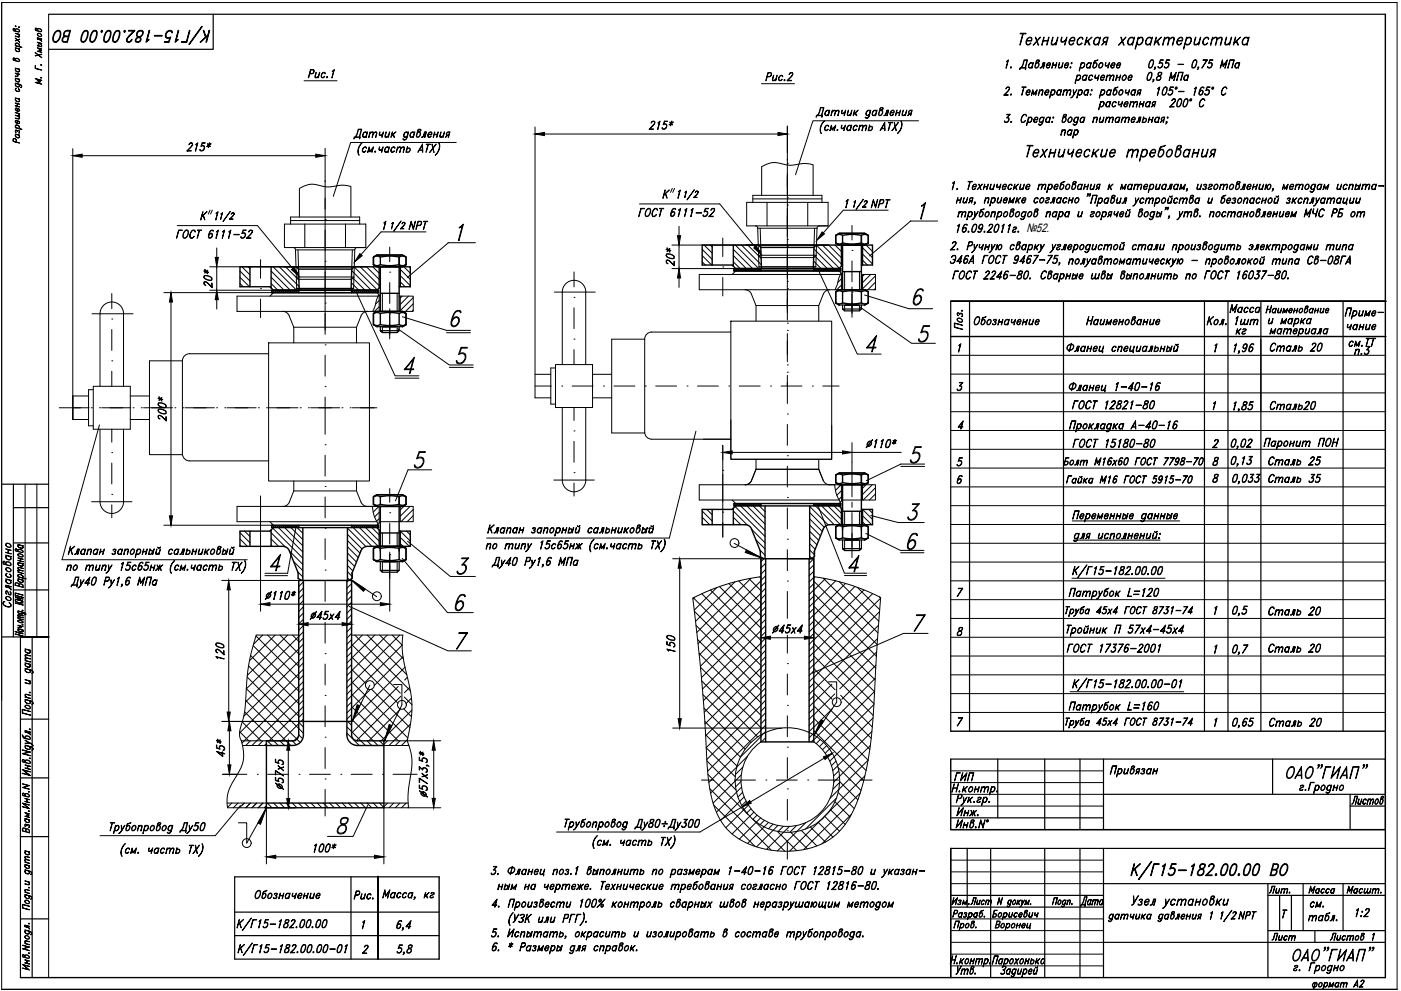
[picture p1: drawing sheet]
<svg xmlns="http://www.w3.org/2000/svg" width="594mm" height="420mm" viewBox="0 0 594 420" stroke-linecap="round" stroke-linejoin="round" font-family="sans-serif">
<defs><g id="words">
<text font-size="10.1" x="544.3" y="331.3">ОАО&quot;ГИАП&quot;</text>
<text font-size="9.7" x="547.2" y="408.5">ОАО&quot;ГИАП&quot;</text>
<g font-size="8.4">
<text x="405" y="184.1">4 Прокладка А-40-16</text>
<text x="534.8" y="191.6">Паронит ПОН</text>
<text x="403.9" y="415.6">Утв. Задирей</text>
</g>
<g font-size="7.9">
<text x="512.9" y="206.4">8 0,033</text>
<text x="513.6" y="262.5">1 0,5</text>
<text x="456.8" y="385.6">Дата</text>
<text x="468.8" y="391.9">датчика давления 1 NPT</text>
</g>
<g font-size="7.5">
<text x="405" y="151">1 1 1,96</text>
<text x="451.2" y="150.6">Фланец специальный</text>
<text x="404.6" y="167.2">3 Фланец 1-40-16</text>
<text x="513.6" y="278.7">1 0,7</text>
<text x="513.6" y="309.7">1 0,65</text>
</g>
<g font-size="7.1">
<text x="129.5" y="34.2">Рис.1</text>
<text x="323.5" y="35.6">Рис.2</text>
<text x="274.1" y="56.1">215*</text>
<text x="448.7" y="59.6">пар</text>
<text x="78" y="65.3">215*</text>
<text x="279.8" y="85.4">К 1</text>
<text x="368.3" y="89.3">NPT</text>
<text x="404.3" y="88.5">ния, приемке согласно</text>
<text x="84" y="94.5">К 1</text>
<text x="269.5" y="93.1">ГОСТ 6111-52</text>
<text x="172.2" y="98.4">NPT</text>
<text x="73.7" y="102.3">ГОСТ 6111-52</text>
<text x="402.9" y="119.6">ГОСТ 2246-80.</text>
<text x="520.3" y="133.7">Масса</text>
<text x="409.2" y="141.1" transform="rotate(-90 409.2 141.1)">Поз.</text>
<text x="411.7" y="139">Обозначение Наименование Кол.</text>
<text x="522.8" y="139">1шт</text>
<text x="536.6" y="139.7">и марка</text>
<text x="537.3" y="150.3">Сталь 20</text>
<text x="573.3" y="151.7">п.3</text>
<text x="453.3" y="174.6">ГОСТ 12821-80</text>
<text x="537.3" y="175">Сталь20</text>
<text x="366.2" y="191.2">110*</text>
<text x="453.7" y="190.9">ГОСТ 15180-80</text>
<text x="5.6" y="258.6" transform="rotate(-90 5.6 258.6)">Согласовано</text>
<text x="536.6" y="262.1">Сталь 20</text>
<text x="536.6" y="277.6">Сталь 20</text>
<text x="403.6" y="332.3">ГИП</text>
<text x="404.6" y="347.1">Инж.</text>
<text x="571.9" y="342.2">Листов</text>
<text x="404.3" y="352.4">Инв.N°</text>
<text x="148.9" y="382.4">Рис.</text>
<text x="573.6" y="389.8">1:2</text>
<text x="553.5" y="391.6">табл.</text>
</g>
<g font-size="6.6">
<text x="535.5" y="134.1">Наименование</text>
<text x="536.6" y="198.3">Сталь 25</text>
<text x="450.8" y="206">Гайка М16 ГОСТ 5915-70</text>
<text x="536.6" y="205.7">Сталь 35</text>
<text x="451.2" y="277.6">ГОСТ 17376-2001</text>
<text x="536.9" y="309">Сталь 20</text>
<text x="106.9" y="382.1">Обозначение</text>
<text x="536.9" y="379.9">Лит. Масса Масшт.</text>
<text x="538" y="400">Лист Листов 1</text>
</g>
<text font-size="6.2" x="449.8" y="198.3">Болт М16х60 ГОСТ 7798-70</text>
<g font-size="5.7">
<text x="570.1" y="141.1">чание</text>
<text x="554.2" y="385.9">см.</text>
</g>
<text font-size="5.3" x="522.8" y="142.9">кг</text>
<text font-size="5.2" x="435.2" y="98.5">№52.</text>
</g></defs>
<!-- layer: 0 -->
<g fill="none" stroke="#000" stroke-width=".42">
<path d="M5.7 12.1l.5 .1 .3 .6a.88 .88 0 0 1 1.2-.5 .88 .88 0 0 1 .4 1.3l-2.3-.5zM5.7 12.2h.4M5.8 12.1l-.1 .6 .2 .4M5.9 12l.6 1.1-.7-.2M6.5 19.3l2.7 .8zM6.5 17.3l1.8-.7zM6.5 16.1l1.8 1.8zM6.5 14.1l1.8 .5h-.5l.5 .6-.1 .5-1.7-.3 1.3 .2 .4-.2-.4-.8zM6.5 11l.3 .2zM6.6 18.4a.94 .94 0 0 1 1.2 0 .94 .94 0 0 1 .1 1.3 .79 .79 0 0 0-.2-1.2 .79 .79 0 0 0-1.1 .4l.2 .5-.3-.5zM6.6 11.1h.1M6.8 12.3l1.1 .3 .2 .9-1.4-.3z"/>
<path d="M7.9 11.4l.4 .2zM8.1 11.5h.1M15 12l.6 .1 .2 .6a.89 .89 0 0 1 1.2-.5 .89 .89 0 0 1 .4 1.3l-2.2-.6zM15 12.1h.4M15.2 12l.1 1M15.3 11.9l.5 1.1-.6-.2M15.8 17.9l1.9 .6zM15.8 16l1.9 .5-1.7-.4v.5l1.6 .5 .1 .6-.3-.5-1.6-.6zM16 14.2a1.06 1.06 0 0 1 1.2 .1 1.06 1.06 0 0 1 .4 1.1 1.05 1.05 0 0 1-1.3 0 1.05 1.05 0 0 1-.3-1.2zM16.1 14.3a.84 .84 0 0 1 1.1 0 .84 .84 0 0 1 .1 1.1l-1.1-.3zM16.2 12.2l1.1 .3 .1 .8-1.3-.2zM16.4 18.6l1 .2 .3 1.1-1.9-.5h.6z"/>
<path d="M16.5 18.6l.9 .3 .2 .9-1.1-.3zM20.6 6v408.5M432.6 14.1h2.5l-.1 .2h-2.5zM433.7 14.3l-1.3 4.8 1.5-4.8M435.6 16.5a1.22 1.22 0 0 1 1.8-.5v1.4h-2.1l.1 1.2a1.02 1.02 0 0 0 1.6-.5 1.05 1.05 0 0 1-1.7 .7 2.06 2.06 0 0 1 .3-2.3zM435.8 16.5a1.07 1.07 0 0 1 1.6-.3l-.1 1h-1.9zM439 15.8l1.4 3.3zM441.1 15.8l-3 3.3zM442.6 15.8l-.2 1.4h1.9l.6-1.4-.9 3.3 .2-1.7h-1.9l-.6 1.7zM446.4 15.8l-.5 2.3 .4 .7 1.6-.7 .8-2.3-.9 3.3 .1-1-1.3 1-.8-.3zM450.2 15.8l-.1 1.6 .7 .2a2.16 2.16 0 0 0 1.7-1.8l-.9 3.3 .4-2.2-1.2 1h-.6l-.3-.3zM453.8 16.5a1.2 1.2 0 0 1 1.8-.5v1.4h-2.1l.1 1.2a1 1 0 0 0 1.6-.5 1.14 1.14 0 0 1-1.3 1 1.64 1.64 0 0 1-.1-2.6z"/>
<path d="M454 16.5a1.05 1.05 0 0 1 1.6-.3l-.1 1h-1.9zM457.2 16.5a1.22 1.22 0 0 1 1.8-.5l.3 .5-.3 .2v-.5a1.07 1.07 0 0 0-1.6 .3l-.5 1.1 .1 1a1.02 1.02 0 0 0 1.7-.5 1.05 1.05 0 0 1-1.7 .7 2.06 2.06 0 0 1 .2-2.3zM460.8 15.8l-.4 2.3 2.7-2.3-2.8 2.6-.4 .7zM461.4 17.2l.8 1.9h-.4l-.7-1.7M464.2 16.5a1.2 1.2 0 0 1 1.9-.5l.2 .5a1.53 1.53 0 0 0-2.1 .2 1.53 1.53 0 0 0 .2 2.1l1.4-.4-.9 .7h-.6a1.64 1.64 0 0 1-.1-2.6zM466.5 15.8l-.9 3.3zM468.1 16.2l.7-.4h1.1l-.9 3.3 .2-1.2h-.8l-1.3 1.2 1.1-1.2-.5-1zM468.3 16.2l1.4-.2-.5 1.6-1.2-.2zM475.2 15.8l1.4 3.3zM477.3 15.8l-2.9 3.3zM478.6 16.5a1.22 1.22 0 0 1 1.9-.5l.2 .5a1.54 1.54 0 0 0-2.1 .2 1.54 1.54 0 0 0 .2 2.1l1.4-.4-.9 .7h-.6a1.64 1.64 0 0 1-.1-2.6zM480.9 15.8l-.9 3.3z"/>
<path d="M482.6 15.8l-1.3 4.9zM482.6 16.5a1.22 1.22 0 0 1 1.9-.5 2.12 2.12 0 0 1-1.8 3.1l-.6-.7a1.54 1.54 0 0 0 2.2-.3 1.54 1.54 0 0 0-.2-2.1zM486.2 16.5a1.2 1.2 0 0 1 1.9-.5l.2 .5a1.53 1.53 0 0 0-2.1 .2 1.53 1.53 0 0 0 .2 2.1l1.4-.4-.9 .7h-.6a1.64 1.64 0 0 1-.1-2.6zM488.5 15.8l-.9 3.3zM490.2 15.8l-.4 2.3 2.7-2.3-2.8 2.6-.4 .7zM490.8 17.2l.8 1.9h-.4l-.7-1.7M493.8 16.7l1.2-.9 .9 .2-.7 3.1 .4-2.9-.7-.2zM493.8 15.8l-.9 3.3zM495.9 16.7l1.2-.9 .9 .2-.7 3.1 .4-2.9-.7-.2zM499.5 16.5a1.22 1.22 0 0 1 1.9-.5v1.4h-2.1v1.2a1.02 1.02 0 0 0 1.7-.5 1.05 1.05 0 0 1-1.7 .7 2.06 2.06 0 0 1 .2-2.3zM499.7 16.5a1.07 1.07 0 0 1 1.6-.3l-.1 1h-1.9zM503.1 15.8l-1.3 4.9z"/>
<path d="M503.1 16.5a1.2 1.2 0 0 1 1.9-.5 2.12 2.12 0 0 1-1.8 3.1l-.6-.7a1.53 1.53 0 0 0 2.2-.3 1.53 1.53 0 0 0-.2-2.1zM506.9 15.8l-.4 2.3 .4 .7 1.5-.7 .8-2.3-.9 3.3 .1-1-1.2 1-.9-.3zM510.5 16.5a1.22 1.22 0 0 1 1.9-.5l.2 .5-.2 .2-.1-.5a1.07 1.07 0 0 0-1.6 .3l-.5 1.1 .1 1a1.02 1.02 0 0 0 1.7-.5 1.05 1.05 0 0 1-1.7 .7 2.06 2.06 0 0 1 .2-2.3zM514.1 16.7l1.2-.9 .9 .2-.7 3.1 .4-2.9-.7-.2zM514.1 15.8l-.9 3.3zM516.2 16.7l1.2-.9 .9 .2-.7 3.1 .4-2.9-.7-.2zM520 15.8l-.4 2.3 .3 .7 1.6-.7 .8-2.3-.9 3.3 .1-1-1.2 1-.9-.3zM523.8 15.8l-.4 2.3 2.7-2.3-2.8 2.6-.4 .7zM524.4 17.2l.8 1.9h-.4l-.7-1.7M527.2 16.5a1.22 1.22 0 0 1 1.9-.5l.2 .5a1.54 1.54 0 0 0-2.1 .2 1.54 1.54 0 0 0 .2 2.1l1.4-.4-.9 .7h-.6a1.64 1.64 0 0 1-.1-2.6zM529.5 15.8l-.9 3.3zM5.7 24.6l.5 .1 .3 .7a.88 .88 0 0 1 1.2-.6 .88 .88 0 0 1 .4 1.3l-2.3-.5z"/>
<path d="M5.7 24.7h.4M5.8 24.6l-.1 .6 .2 .4M5.9 24.6l.6 1.1-.7-.2M6.5 35.2l2.4 .8 .3 .8-.3 .3 .2-.4-.2-.6zM6.5 33.1l1.8 .6zM6.5 31l1.8 .6-1.2-.3 .5 1h-1.1l1-.2-.4-.8zM6.5 28.9l1.8 .6zM6.5 20.2l1.8 .6zM6.6 37.5h.4h-.3a.79 .79 0 0 0 .4 1.1 .79 .79 0 0 0 1.1-.5l-.4-.4 .5 .5a.92 .92 0 0 1-1.2 .5 .92 .92 0 0 1-.5-1.2zM6.6 35.6l.2-.2a.79 .79 0 0 0 .2 1.2 .79 .79 0 0 0 1.2-.4l-.3-.5 .4 .6a.92 .92 0 0 1-1.2 .5 .92 .92 0 0 1-.5-1.2zM6.6 33.5l.2-.2a.79 .79 0 0 0 .2 1.2 .79 .79 0 0 0 1.2-.4l-.3-.5 .4 .5a.92 .92 0 0 1-1.2 .6 .92 .92 0 0 1-.5-1.2zM6.6 29.2l.2-.1a.78 .78 0 0 0 .2 1.2 .78 .78 0 0 0 1.2-.5l-.3-.4 .4 .5a.92 .92 0 0 1-1.2 .5 .92 .92 0 0 1-.5-1.2z"/>
<path d="M6.6 20.6l.2-.1a.79 .79 0 0 0 .2 1.1 .79 .79 0 0 0 1.2-.4l-.3-.5 .4 .6a.92 .92 0 0 1-1.2 .5 .92 .92 0 0 1-.5-1.2zM6.8 24.8l1.1 .3 .2 .9-1.4-.3zM14.9 33.3l2.8 .7-2.3-.5 1.8 1.2-1.8 .3 2.3 .7-2.8-.7 2-.3zM14.9 27.8l.1 1.1 2.7 .9-2.8-.8zM14.9 23.6l2.8-.6zM14.9 22.2l2.8 2.3zM15.8 20.2l1.9 .5-1.3-.2 1.2 1-1.2 .3 1.3 .4-1.9-.5 1.5-.3zM17.3 32.9l.4 .2zM17.3 27.4l.4 .3zM17.4 33h.1M17.4 27.6h.1M128.9 34.2h14"/>
<path d="M322.9 35.5h14M426.8 26l.8-.6-1 3.5 .8-3.2zM428.5 28.5h.4l-.2 .4zM428.6 28.5h.1M433.4 36.9h1.7zM434.1 37l-.9 3.4 1-3.4M434.3 25.4h1.4l-.8 4.1v-.6h-2.2l-.3 .6 .2-.8h.2a4.5 4.5 0 0 0 1.5-3.3zM434.3 25.5h1.3l-.9 3.2h-1.7a4.4 4.4 0 0 0 1.3-3.2zM435.4 38.5l1.1-.5 .3 .7-.1 .5h-1.4v.8a.7 .7 0 0 0 1.1-.3l.1 .2a.83 .83 0 0 1-1.2 .3l-.2-.8zM435.6 38.5l.8-.3 .2 .8h-1.3zM436.5 27l.6-.5h.4l.4 .5a1.08 1.08 0 0 0-1.5 .2 1.08 1.08 0 0 0 .1 1.5l1.1-.3-.7 .5-.6-.2-.2-.8zM437.9 38l.5 1.9 1.4-1.9-.6 2.4 .3-1.7-1.2 1.5-.4-1.5-.6 1.7z"/>
<path d="M438.1 26.5l-.7 2.4zM439.3 26.9l.7-.2a1.06 1.06 0 0 1 .3 1.3 1.06 1.06 0 0 1-1.3 .5zM439.5 25.7l.5-.3 .7 .1a.85 .85 0 0 1-.9 1 1.21 1.21 0 0 1 .8 1.5 1.21 1.21 0 0 1-1.4 .9l-.4-.7zM439.6 25.7l-.2 .8 1.4-.6M440.6 25.5v.5M440.7 25.7l-.8-.2-.5 .4M440.8 38.7l.9-.7 .6 .2-.5 2.2 .3-2-.5-.2zM440.9 38l-.6 2.4zM442.3 26.5h.8l-.6 2.4 .4-2.2h-.5l-.7 2-.7 .2 .9-.9zM443.5 38.5l.9-.3 .2 .8h-1.3zM443.7 38.2l.8-.2 .3 .7-.1 .5h-1.5l.1 .8a.72 .72 0 0 0 1.1-.3l-.6 .7-.8-.5 .1-.9zM444 27l1.1-.5 .4 .7-.2 .5h-1.4v.8a.7 .7 0 0 0 1.2-.3v.2a.83 .83 0 0 1-1.2 .3l-.2-.8z"/>
<path d="M444.2 27l.9-.3 .1 .8h-1.3zM445.9 38l-.9 3.5zM445.9 38.5l.7-.5a1.21 1.21 0 0 1 .8 1.5 1.21 1.21 0 0 1-1.4 .9l-.4-.5a1.08 1.08 0 0 0 1.5-.2 1.08 1.08 0 0 0-.2-1.5zM446.6 26.5l-.2 1h1.4l.4-1-.7 2.4 .2-1.2h-1.3l-.5 1.2zM448.4 38.5l.7-.5 .8 .5a1.07 1.07 0 0 0-1.5 .2 1.07 1.07 0 0 0 .1 1.5l1-.3a.83 .83 0 0 1-1.2 .3l-.2-.8zM449.2 26.5l-.3 1.7 .3 .5 1-.5 .6-1.7-.6 2.4v-.7l-.8 .7-.6-.2zM450 38l-.6 2.4zM451.2 38.7l.8-.7 .7 .2-.5 2.2 .3-2-.5-.2zM451.2 38l-.6 2.4zM451.7 27l1.1-.5 .4 .7-.2 .5h-1.4v.8a.7 .7 0 0 0 1.2-.3v.2a.83 .83 0 0 1-1.2 .3l-.2-.8zM451.9 27l.9-.3 .2 .8h-1.4zM452.7 38.7l.8-.7 .6 .2-.4 2.2 .2-2-.5-.2z"/>
<path d="M453.7 28.5h.4l-.2 .4zM453.9 28.5h.1M454.2 26.7h.4l-.2 .3zM454.3 26.7h.1M456.8 31.8l-1 3.5zM456.8 32.3l.6-.5a1.21 1.21 0 0 1 .8 1.4 1.21 1.21 0 0 1-1.4 .9l-.4-.5a1.08 1.08 0 0 0 1.5-.2 1.08 1.08 0 0 0-.1-1.4zM457.5 38l-.9 3.5zM457.5 38.5l.6-.5a1.21 1.21 0 0 1 .8 1.5 1.21 1.21 0 0 1-1.4 .9l-.4-.5a1.08 1.08 0 0 0 1.5-.2 1.08 1.08 0 0 0-.1-1.5zM458.5 26.5l-.9 3.5zM458.5 27l.7-.5a1.21 1.21 0 0 1 .7 1.5 1.21 1.21 0 0 1-1.3 .9l-.4-.5a1.08 1.08 0 0 0 1.5-.2 1.08 1.08 0 0 0-.2-1.5zM459.3 32.3l.7-.5h.4l.4 .5a1.07 1.07 0 0 0-1.5 .1 1.07 1.07 0 0 0 .1 1.5l1-.3-.7 .5-.6-.2-.2-.8zM460 38.5l.7-.5h.4l.4 .5a1.07 1.07 0 0 0-1.5 .2 1.07 1.07 0 0 0 .1 1.5l1-.3a.83 .83 0 0 1-1.3 .3l-.2-.8z"/>
<path d="M460.9 31.8l-.6 2.3zM461 27l.7-.5h.4l.4 .5a1.08 1.08 0 0 0-1.5 .2 1.08 1.08 0 0 0 .1 1.5l1.1-.3-.7 .5-.6-.2-.2-.8zM461.6 38l-.6 2.4zM461.9 32.3l.7-.5 .6 .2v.4v-.3a1.1 1.1 0 0 0-1.3 .4 1.1 1.1 0 0 0 .1 1.4l1-.3-.6 .5-.6-.2-.2-.8zM462.6 26.5l-.6 2.4zM462.8 38.2h.4l-.3 .3zM462.9 38.2h.1M463.8 27l.9-.3a1.12 1.12 0 0 1 .1 1.4 1.12 1.12 0 0 1-1.2 .4zM464.3 25.9l-.4 1 .5-.4a1.21 1.21 0 0 1 .7 1.5 1.21 1.21 0 0 1-1.4 .9l-.3-.7 .5-2 .5-.5 1.2-.3-1.5 .6M464.5 31.8l.2 1.3 1-.5 .4-.8-.7 2.3 .3-1.5-1.2 .7zM466.2 27l.7-.5a1.21 1.21 0 0 1 .8 1.5 1.21 1.21 0 0 1-1.4 .9l-.4-.5zM466.4 27l.8-.3a1.04 1.04 0 0 1 .2 1.4 1.04 1.04 0 0 1-1.4 .3z"/>
<path d="M467 32.3l1.1-.5 .3 .6-.1 .5h-1.5l.1 .9a.71 .71 0 0 0 1.1-.4l-.6 .7-.6-.2-.2-.8zM467 38l-.9 3.5zM467 38.5l.7-.5a1.21 1.21 0 0 1 .8 1.5 1.21 1.21 0 0 1-1.4 .9l-.4-.5a1.08 1.08 0 0 0 1.5-.2 1.08 1.08 0 0 0-.1-1.5zM467.3 32.1l.7-.1 .2 .8h-1.3zM468.9 26.5l.2 1.4 1-.5 .4-.9-.7 2.4 .3-1.5-1.2 .6-.2-.1zM469.5 32.4l.8-.6 .6 .2-.4 2.1 .3-2-.5-.1zM469.5 31.8l-.6 2.3zM469.6 38.5l.6-.5h.4l.4 .5a1.07 1.07 0 0 0-1.5 .2 1.07 1.07 0 0 0 .2 1.5l1-.3a.85 .85 0 0 1-1.3 .3l-.2-.8zM470.9 32.4l.9-.6 .6 .2-.4 2.1 .2-2-.5-.1zM471.2 38l-.7 2.4zM471.4 27l1.1-.5 .3 .7-.1 .5h-1.5l.1 .8a.72 .72 0 0 0 1.1-.3l.1 .2a.85 .85 0 0 1-1.3 .3l-.1-.8zM471.5 27l.9-.3 .2 .8h-1.3z"/>
<path d="M472.4 38.5l.4-.3a.99 .99 0 0 1 .6 1.3 .99 .99 0 0 1-1.3 .5zM472.8 37.4l-.4 1 .5-.4a1.21 1.21 0 0 1 .7 1.5 1.21 1.21 0 0 1-1.3 .9l-.4-.7 .5-2 .6-.5 1.1-.3-1.5 .6M473.6 31.8l-.1 1h1.3l.4-1-.6 2.3 .2-1.2h-1.3l-.5 1.2zM473.8 27l1.1-.5 .3 .7-.1 .5h-1.5l.1 .8a.72 .72 0 0 0 1.1-.3l.1 .2a.85 .85 0 0 1-1.3 .3l-.2-.8zM473.9 27l.9-.3 .2 .8h-1.3zM474.9 38.5l.5-.3a1.03 1.03 0 0 1 .6 1.2 1.03 1.03 0 0 1-1.2 .8l-.3-.8zM475.1 38.2l.3-.2a1.21 1.21 0 0 1 .8 1.5 1.21 1.21 0 0 1-1.4 .9l-.4-1zM476.2 32.3l.6-.5a1.21 1.21 0 0 1 .8 1.4 1.21 1.21 0 0 1-1.4 .9l-.4-.5zM476.5 32.1l.3-.1a1.03 1.03 0 0 1 .7 1.2 1.03 1.03 0 0 1-1.2 .7l-.4-.8zM477.4 38l.2 1.4 1-.5 .4-.9-.6 2.4 .2-1.5-1.2 .6zM478.7 32.3l1-.5 .4 .6-.1 .5h-1.5v.9a.71 .71 0 0 0 1.2-.4l-.6 .7-.6-.2-.2-.8zM478.8 32.3l.9-.3 .2 .8h-1.4z"/>
<path d="M479.9 38.5l.7-.5h.4l.4 .5a1.08 1.08 0 0 0-1.5 .2 1.08 1.08 0 0 0 .1 1.5l1-.3-.6 .5-.7-.2-.1-.8zM481.5 38l-.6 2.4zM482.6 38.4l1.3-.4-.6 2.4 .1-.9h-.6l-.8 .9 .7-.9-.3-.6zM482.8 38.4l.9-.2-.3 1.2-.9-.2zM486.5 33.8h1.1M487.2 28.5h1.1M487.3 31h1M487.3 30.8h1.1v1.3a2.07 2.07 0 0 1-1.6 2l-.3-.2-.1-1.3zM487.5 30.8l-.8 1.3-.1 1.8M488 25.7h1M488 25.5h1.1v1.4a2.02 2.02 0 0 1-1.6 2l-.3-.2-.1-1.3zM488.2 25.5l-.8 1.4-.1 1.8"/>
<path d="M488.3 30.8v1.3l-.9 1.8M488.9 25.5v1.9l-.8 1.3M489 34.6l.3-.7-.3 .2-.1-.3 .3-.2v.7l-.6 .5M489 33.8h.1M489.1 34.1l.1 .2M489.6 29.4l.4-.7-.4 .2v-.4l.3-.1v.6l-.6 .5M489.7 28.5h.1M489.8 28.9l.1 .1M490.4 33.6l.3 .3M490.9 37.5l.9-.6-1.1 3.5 .9-3.2zM491.1 28.4l.3 .3M491.3 31h1.3"/>
<path d="M491.3 30.8l-.3 .6 .1 .6a1.03 1.03 0 0 1 1 1.3 1.03 1.03 0 0 1-1.6 .5l.3-1.2 1.8-1.2v-.6zM491.4 30.8l-.2 1a1.15 1.15 0 0 1 1 1.6 1.15 1.15 0 0 1-1.8 .4l.3-1.2 1.5-.8 .3-1M492 33.6l-.5 .3M492.6 26.7l.3 .3-.1 .9-.7 .8M493 27.4l-.5-.7-1 .2 .5-1.5h1.4l-1.3 .1-.4 1.2a.84 .84 0 0 1 1-.1 .84 .84 0 0 1 .4 .9l-.1 .4a1 1 0 0 1-.9 1 1 1 0 0 1-1.1-.7l.2 .3a1.07 1.07 0 0 0 1.6-.5M493.7 37.2h1.1M493.7 37l.8-.1a1.47 1.47 0 0 1 .2 2l-.7 1.3h-1.1l.1-1.8zM493.8 28.4l.3 .3M493.9 37l-.9 1.9v1.3M494.7 37l-.1 1.9-.8 1.3M495.3 26.7a1.23 1.23 0 0 1-.6 2M495.4 39.9l.3 .3"/>
<path d="M495.6 27.4l-.5-.7-.9 .2 .5-1.5h1.3l-1.2 .1-.5 1.2a.84 .84 0 0 1 1-.1 .84 .84 0 0 1 .4 .9l-.1 .4a1.11 1.11 0 0 1-.7 .9 1.11 1.11 0 0 1-1.2-.3v-.3l.1 .3a1.09 1.09 0 0 0 1.7-.5M496.7 30.6l.4 2.5 1.7-2.5-1 3.5 .7-2.8-1.5 2.1-.4-2.1-.9 2.8zM496.9 38.2a1.23 1.23 0 0 1-.6 2M497.2 38.9l-.5-.7-.9 .2 .5-1.5h1.3l-1.2 .1-.4 1.2a.83 .83 0 0 1 .9-.1 .83 .83 0 0 1 .4 .9l-.1 .4a1 1 0 0 1-.8 .9 1 1 0 0 1-1.1-.6l.2 .3a1.09 1.09 0 0 0 1.6-.5M499.5 27.2h2.3zM499.8 38.7h2.3zM499.9 30.6h1.8l-.9 3.5 .7-3.3h-1.6l-1 3.3zM502.3 32.3l.7-.5h.4l.4 .5a1.07 1.07 0 0 0-1.5 .1 1.07 1.07 0 0 0 .1 1.5l1-.3-.6 .5-.7-.2-.1-.8zM503.9 31.8l-.6 2.3zM505.5 28.5h1.1M506.3 25.7h1.1M506.3 25.5h1.1v1.4a2.02 2.02 0 0 1-1.6 2l-.3-.2-.1-1.3z"/>
<path d="M506.5 25.5l-.8 1.4-.1 1.8M506.5 37.5l.8-.6-1 3.5 .8-3.2zM507.3 25.5l-.1 1.9-.8 1.3M508 29.4l.3-.7-.3 .2-.1-.4 .3-.1v.6l-.5 .5M508.1 28.5h.1M508.1 28.9l.1 .1M508.5 39.5l.5 .7 .9-.7M508.6 39l.9-.6 .5 .1 .1 .5M509.3 38.4l-.7 .8M509.4 37.2h1M509.6 37l-.4 .5a2.42 2.42 0 0 0-.4 2.7M509.7 38.4a1.09 1.09 0 0 1-.5 1.8"/>
<path d="M510.3 37l.2 .4v-.4l-.7-.1a3.1 3.1 0 0 0-1.2 3.3 1.1 1.1 0 0 0 1.4-.5 1.1 1.1 0 0 0-.5-1.5l-.8 .5M510.9 39.9l.3 .3M511.8 25.4l-2.2 3.5 2.4-3.5h-1.9l1.7 .1M512.1 28.4l.3 .3M512.4 38.2a1.25 1.25 0 0 1-.5 2M512.8 38.9l-.5-.7-1 .2 .6-1.5h1.3l-1.3 .1-.4 1.2a.84 .84 0 0 1 1-.1 .84 .84 0 0 1 .4 .9l-.1 .4a1 1 0 0 1-.9 .9 1 1 0 0 1-1.1-.6l.2 .3a1.07 1.07 0 0 0 1.6-.5M513.6 26.7a1.23 1.23 0 0 1-.5 2M514 27.4l-.5-.7-1 .2 .5-1.5h1.4l-1.3 .1-.4 1.2a.84 .84 0 0 1 1-.1 .84 .84 0 0 1 .3 .9v.4a1.11 1.11 0 0 1-.8 .9 1.11 1.11 0 0 1-1.2-.3v-.3l.2 .3a1.09 1.09 0 0 0 1.6-.5M518.3 25.4l.4 2.5 1.8-2.5-1 3.5 .7-2.9-1.5 2.2-.4-2.2-.9 2.9zM518.6 37.4a.87 .87 0 0 1 .8-.5 .87 .87 0 0 1 .8 .5l-.1 .3-.3-.7a2.08 2.08 0 0 0-1.4 3.2h.5l.9-.7a.99 .99 0 0 1-1.3 .9 .99 .99 0 0 1-.6-1.4zM521.5 25.4h1.9l-1 3.5 .8-3.4h-1.6l-1 3.4zM524 27l.7-.5h.4l.4 .5a1.07 1.07 0 0 0-1.5 .2 1.07 1.07 0 0 0 .1 1.5l1-.3a.85 .85 0 0 1-1.3 .3l-.2-.8z"/>
<path d="M525.6 26.5l-.6 2.4zM6.5 56.8l1.8 .6zM6.5 54l2.7 .9zM6.5 47.7l1.8 .5-.5-.1 .5 .7-.1 .5h-.4l.5 .7-.1 .5-1.7-.4 1.3 .2 .4-.2-.4-.8-1.3-.4 1.6 .2v-.6zM6.5 43.6l1.8 .5-.9-.1v1l.9 .4-1.8-.5 .7 .1v-1.1zM6.5 41.5l1.8 .6zM6.6 57.2l.2-.2a.79 .79 0 0 0 .2 1.2 .79 .79 0 0 0 1.2-.4l-.3-.5 .4 .5a.92 .92 0 0 1-1.2 .6 .92 .92 0 0 1-.5-1.2zM6.6 55.9l.2 .3-.3-.6 .1-.5 .5 .2a.71 .71 0 0 1 1 .2 .71 .71 0 0 1-.2 .9l.3-.1M6.6 55.2l.6 .5 .3-.3 .7 .2M6.6 53.1a.94 .94 0 0 1 1.2 .1 .94 .94 0 0 1 .1 1.2 .79 .79 0 0 0-.2-1.2 .79 .79 0 0 0-1.1 .5l.2 .4-.3-.5zM6.6 51.1h.8v1.2l.8-.2-.3-.9 .4 .6a.92 .92 0 0 1-1.2 .5 .92 .92 0 0 1-.5-1.2zM6.6 45.9h.8v1.2l.8-.2-.3-.9 .4 .6a.92 .92 0 0 1-1.2 .5 .92 .92 0 0 1-.5-1.2z"/>
<path d="M6.6 41.9l.2-.2a.79 .79 0 0 0 .2 1.2 .79 .79 0 0 0 1.2-.4l-.3-.5 .4 .5a.92 .92 0 0 1-1.2 .5 .92 .92 0 0 1-.5-1.1zM6.7 55.2v.8M6.7 51.1l.5 .1v1l-.6-.6zM6.7 45.9l.5 .1v1l-.6-.6zM8.1 55.4v1M151.9 54.8h1.5l-.9 4.1 .1-.7h-2.3l-.3 .7 .2-.8h.3a4.5 4.5 0 0 0 1.4-3.3zM152 54.9h1.2l-.8 3.2h-1.8a4.4 4.4 0 0 0 1.4-3.2zM154.1 56.4a.83 .83 0 0 1 1.3-.3l.2 .3a1.08 1.08 0 0 0-1.5 .2 1.08 1.08 0 0 0 .1 1.5l1-.4-.6 .5-.6-.1-.2-.9zM155.7 55.9l-.6 2.3zM156.9 56.6l.8-.7 .6 .2-.4 2.1 .3-1.9-.5-.2zM156.9 55.9l-.6 2.3zM158.3 56.6l.9-.7 .6 .2-.5 2.1 .3-1.9-.5-.2z"/>
<path d="M161 55.9l.2 1.3 1.1-.5 .3-.8-.6 2.3 .3-1.5-1.3 .7-.2-.2zM163.7 55.9l-.3 1.7 .2 .5 1.1-.5 .6-1.7-.6 2.3v-.6l-.8 .6-.7-.1zM166.4 55.9l-.4 1.7 1.9-1.7-2.2 2.3zM166.8 56.9l.5 1.3h-.2l-.5-1.1M171.5 56.4a.83 .83 0 0 1 1.3-.3l.2 .3a1.08 1.08 0 0 0-1.5 .2 1.08 1.08 0 0 0 .1 1.5l1-.4-.6 .5-.6-.1-.2-.9zM173.1 55.9l-.5 2.5-.6 .8-.7 .2-.4-.5 .5 .3 .8-.3zM174.2 56.4l.7-.5 .7 .5a1.08 1.08 0 0 0-1.5 .2 1.08 1.08 0 0 0 .2 1.5l1-.4-.7 .5-.6-.1-.2-.9zM175.8 55.9l-.6 2.3zM177 56.3l.7-.2a1.05 1.05 0 0 1 .3 1.3 1.05 1.05 0 0 1-1.3 .5zM177.2 55.1l.5-.3 .7 .1a.87 .87 0 0 1-.9 1 1.21 1.21 0 0 1 .8 1.5 1.21 1.21 0 0 1-1.4 .8l-.4-.6zM177.3 55.1l-.2 .8 1.4-.6M178.3 54.9v.5"/>
<path d="M178.4 55.1l-.8-.2-.4 .4M180 55.9h.8l-.6 2.3 .5-2.1h-.6l-.6 2-.8 .1 .7-.3zM181.8 56.4l1-.5 .4 .7-.2 .5h-1.4v.8a.71 .71 0 0 0 1.2-.3l-.6 .6-.6-.1-.2-.9zM181.9 56.4l.9-.3 .2 .8h-1.4zM184.3 55.9l-.1 1h1.3l.4-1-.6 2.3 .1-1.1h-1.3l-.4 1.1zM187 55.9l-.4 1.7 .3 .5 1.1-.5 .5-1.7-.6 2.3 .1-.6-.9 .6-.6-.1zM189.5 56.3l1.3-.4-.6 2.3 .1-.8h-.6l-.9 .8 .8-.8-.4-.7zM189.6 56.3l1-.2-.3 1.1-.9-.1zM226.9 53.8v114.9h6.7M230.9 56.8h99M333.9 53.4v82.3M347.9 45.6h1.5l-.9 4.1 .1-.7h-2.3l-.3 .7 .3-.8h.2a4.5 4.5 0 0 0 1.4-3.3z"/>
<path d="M348 45.7h1.2l-.8 3.2h-1.8a4.1 4.1 0 0 0 1.4-3.2zM349.2 51.6l.5-.4a4.7 4.7 0 0 0-1.4 5.4 3.8 3.8 0 0 1 .9-5zM350 53.6l.7-.5 .6 .1v.5l-.1-.3a1.09 1.09 0 0 0-1.3 .4 1.09 1.09 0 0 0 .2 1.4l1-.3-.7 .5-.6-.2-.1-.8zM350.1 47.2l.7-.5h.4l.4 .5a1.07 1.07 0 0 0-1.5 .2 1.07 1.07 0 0 0 .1 1.5l1-.4a.85 .85 0 0 1-1.2 .4l-.2-.9zM351.7 46.7l-.6 2.3zM352.5 53.1l.5 1.8 1.4-1.8-.6 2.3 .3-1.7-1.2 1.5-.4-1.5-.6 1.7zM352.9 47.4l.8-.7 .6 .2-.4 2.1 .3-2-.5-.1zM352.9 46.7l-.6 2.3zM354.3 47.4l.9-.7 .6 .2-.4 2.1 .2-2-.5-.1zM354.9 55h.4l-.2 .4zM355.1 55h.1M356.9 53.1l.2 1.3 1-.5 .4-.8-.6 2.3 .2-1.5-1.2 .7-.2-.2z"/>
<path d="M357 46.7l.2 1.3 1.1-.4 .3-.9-.6 2.3 .3-1.4-1.3 .6zM359.4 53.6l.7-.5h.4l.4 .5a1.07 1.07 0 0 0-1.5 .1 1.07 1.07 0 0 0 .1 1.5l1-.3-.6 .5-.6-.2-.2-.8zM359.7 46.7l-.3 1.7 .2 .5 1.1-.5 .6-1.7-.6 2.3v-.6l-.8 .6-.6-.1zM361 53.1l-.6 2.3zM362.1 53.6l.7-.5 .6 .1v.5l-.1-.3a1.09 1.09 0 0 0-1.3 .4 1.09 1.09 0 0 0 .2 1.4l1-.3-.7 .5-.6-.2-.2-.8zM362.4 46.7l-.4 1.7 1.9-1.7-2.2 2.3zM362.8 47.7l.5 1.3h-.2l-.5-1.1M364.6 53.7l.8-.6 .6 .1-.4 2.2 .3-2-.5-.2zM364.6 53.1l-.6 2.3zM366 53.7l.9-.6 .6 .1-.4 2.2 .2-2-.5-.2zM367.5 47.2l.7-.5h.4l.4 .5a1.07 1.07 0 0 0-1.5 .2 1.07 1.07 0 0 0 .1 1.5l1-.4a.85 .85 0 0 1-1.2 .4l-.2-.9zM368.6 53.9h1.3l-.4 1.1-1.2 .2z"/>
<path d="M368.7 53.1v.6h1.2v1l-.7 .7h-1.1zM369.1 46.7l-.8 3a.83 .83 0 0 1-1.2 .3l-.2-.3 .5 .3 .8-.3zM370.2 47.2l.7-.5 .8 .5a1.08 1.08 0 0 0-1.5 .2 1.08 1.08 0 0 0 .1 1.5l1-.4a.83 .83 0 0 1-1.3 .4l-.2-.9zM371.8 46.7l-.6 2.3zM373 47l.7-.1a1.07 1.07 0 0 1 .3 1.3 1.07 1.07 0 0 1-1.3 .5zM373.2 45.9l.5-.3 .7 .1a.85 .85 0 0 1-.9 1 1.21 1.21 0 0 1 .8 1.5 1.21 1.21 0 0 1-1.4 .8l-.4-.6zM373.3 45.9l-.2 .8 1.4-.6M373.6 54.6h1.6M373.8 54.4h1.3M374.3 45.7v.5M374.4 45.9l-.7-.2-.5 .4M375.2 51.9l.1 3.5-.3-3-1.8 3z"/>
<path d="M376 46.7h.8l-.6 2.3 .5-2.1h-.6l-.6 2-.7 .1 .6-.3zM376.8 51.9h1.7zM377.5 52.1l-.9 3.3 1-3.3M377.8 47.2l1-.5 .4 .7-.1 .5h-1.5v.8a.72 .72 0 0 0 1.2-.3l.1 .1a.85 .85 0 0 1-1.3 .4l-.2-.9zM377.9 47.2l.9-.3 .3 .5-.1 .3h-1.4zM379.1 51.9l1 3.5zM380.3 46.7l-.1 1h1.3l.4-1-.6 2.3 .2-1.1h-1.4l-.4 1.1zM380.9 51.9l-2.7 3.5zM382 51.2a4 4 0 0 1-1.4 5.4 4.7 4.7 0 0 0 1.4-5.4zM383 46.7l-.4 1.7 .3 .5 1.1-.5 .5-1.7-.6 2.3 .1-.6-.9 .6-.6-.1zM385.5 47l1.3-.3-.6 2.3 .1-.8h-.6l-.8 .8 .7-.8-.4-.6zM385.6 47l1-.1-.3 1.1-.9-.1z"/>
<path d="M389.5 51.2h-44.8l-7.4 22.9M425.8 40.2l1.7 .2h-1.9l2.4-2.9-.3-.5-1.2 .5 .7-.6h.6l.3 .3-.1 .7-2.2 2.5M426 51.4l.3 .4M427.1 49.8a1.11 1.11 0 0 1 .6 1.6 1.11 1.11 0 0 1-1.8 .2v-.3l.2 .3a1.07 1.07 0 0 0 1.6-.5M427.4 50l.3 1-.8 .8M428.2 48.6l-1.3-.1h1.5l-1.4 1.5M428.2 48.5l-1.3 1.5 .8 .1 .1 .5M428.5 40h.4l-.2 .4zM428.6 51.6h.4l-.2 .4zM428.7 40h.1M428.7 51.6h.1M433.7 49a.87 .87 0 0 1 .8-.5 .87 .87 0 0 1 .8 .5l-.1 .3-.4-.7a2.08 2.08 0 0 0-1.3 3.2h.5l.8-.7a.99 .99 0 0 1-1.2 .9 .99 .99 0 0 1-.6-1.4z"/>
<path d="M436.2 49.6l-1 3.5zM436.2 50.1l.6-.5a1.21 1.21 0 0 1 .8 1.5 1.21 1.21 0 0 1-1.4 .9l-.4-.6a1.07 1.07 0 0 0 1.5-.1 1.07 1.07 0 0 0-.1-1.5zM438.7 50.1l1-.5 .4 .7-.1 .5h-1.5l.1 .8a.7 .7 0 0 0 1.1-.3l-.6 .7-.6-.2-.2-.8zM438.8 50.1l.9-.3 .3 .5-.1 .3h-1.3zM441.1 50.1l.6-.5h.4l.4 .5a1.07 1.07 0 0 0-1.5 .2 1.07 1.07 0 0 0 .2 1.5l1-.4-.7 .6-.6-.2-.2-.8zM442.7 49.6l-.6 2.5-.6 .9-.7 .1-.4-.5 .8 .4 .8-.9zM443.7 50.1l.7-.5h.4l.4 .5a1.08 1.08 0 0 0-1.5 .2 1.08 1.08 0 0 0 .1 1.5l1-.4-.6 .6-.6-.2-.2-.8zM445.3 49.6l-.6 2.4zM446 51.6h.4l-.2 .4zM446.1 51.6h.1M446.6 49.8h.1M446.6 49.6l.2 .4-.3 .1z"/>
<path d="M450.8 50l.7-.2a1.06 1.06 0 0 1 .3 1.3 1.06 1.06 0 0 1-1.3 .5zM451 48.8l.5-.3 .7 .1a.87 .87 0 0 1-.9 1 1.21 1.21 0 0 1 .8 1.5 1.21 1.21 0 0 1-1.4 .9l-.4-.7zM451.1 48.8l-.2 .8 1.4-.6M452.1 48.6v.5M452.2 48.8l-.8-.2-.5 .4M453.2 50.1l.6-.5a1.21 1.21 0 0 1 .8 1.5 1.21 1.21 0 0 1-1.4 .9l-.4-.6zM453.3 50.1l.5-.3a1.03 1.03 0 0 1 .7 1.2 1.03 1.03 0 0 1-1.3 .8l-.3-.8zM455.3 40l1.4-2-1.9 3-.8 .5 1.3-1.5-.2-2 .2 2.4M455.7 50.1l.7-.5 .7 .5a1.07 1.07 0 0 0-1.4 .2 1.07 1.07 0 0 0 .1 1.5l1-.4-.7 .6-.6-.2-.2-.8zM457.3 49.6l-.8 3-1.1 .5-.4-.5 .9 .4 .7-.9zM458.4 50.1l.6-.5h.4l.4 .5a1.07 1.07 0 0 0-1.5 .2 1.07 1.07 0 0 0 .1 1.5l1.1-.4-.7 .6-.6-.2-.2-.8zM459.9 49.6l-.6 2.4z"/>
<path d="M462.3 40h.3l-.2 .4zM462.4 40h.1M463.9 50.3l.8-.7 .6 .2-.4 2.2 .3-2-.5-.2zM463.9 49.6l-.6 2.4zM466.6 49.6l-.3 1.7 .2 .5 1.1-.5 .6-1.7-.6 2.4v-.7l-.8 .7-.7-.2zM466.7 43l-.9 3.5zM466.7 43.5l.7-.5a1.21 1.21 0 0 1 .8 1.5 1.21 1.21 0 0 1-1.4 .9l-.4-.6a1.07 1.07 0 0 0 1.5-.1 1.07 1.07 0 0 0-.2-1.5zM469.2 50.3l.8-.7 .6 .2-.4 2.2 .3-2-.5-.2zM469.2 49.6l-.6 2.4zM469.3 43.5l.6-.5h.4l.4 .5a1.07 1.07 0 0 0-1.5 .2 1.07 1.07 0 0 0 .1 1.5l1.1-.4-.7 .6-.6-.2-.2-.8zM470.6 50.3l.9-.7 .6 .2-.4 2.2 .2-2-.4-.2zM470.8 43l-.6 2.4z"/>
<path d="M471.9 43.5l.7-.5 .6 .2v.5l-.1-.3a1.09 1.09 0 0 0-1.3 .4 1.09 1.09 0 0 0 .2 1.4l1-.4-.7 .6-.6-.2-.1-.8zM473.2 50.1l.7-.5h.4l.4 .5a1.07 1.07 0 0 0-1.5 .2 1.07 1.07 0 0 0 .1 1.5l1-.4-.6 .6-.7-.2-.1-.8zM474.4 43l.2 1.4 1.1-.5 .3-.9-.6 2.4 .3-1.5-1.3 .6-.2-.1zM474.8 49.6l-.6 2.4zM476 50.3l.8-.7 .6 .2-.4 2.2 .3-2-.5-.2zM476 49.6l-.6 2.4zM477 43.5l1-.5 .4 .7-.2 .5h-1.4v.8a.7 .7 0 0 0 1.2-.3l-.6 .7-.6-.2-.2-.8zM477.1 43.5l.9-.3 .2 .5-.1 .3h-1.3zM477.4 50.3l.9-.7 .6 .2-.5 2.2 .3-2-.5-.2zM479.4 43.7l.9-.7 .6 .2-.5 2.2 .3-2-.5-.2zM479.5 43l-.6 2.4zM480 50.1l1.1-.5 .3 .7-.1 .5h-1.5l.1 .8a.72 .72 0 0 0 1.1-.3l-.6 .7-.6-.2-.2-.8z"/>
<path d="M480.1 50.1l.9-.3 .2 .8h-1.3zM480.9 43.7l.8-.7 .7 .2-.5 2.2 .3-2-.5-.2zM483.1 49.6h.7l-.6 2.4 .5-2.2h-.6l-.6 2-.7 .2 .8-.9zM483.6 43l-.1 1h1.3l.4-1-.6 2.4 .1-1.2h-1.3l-.4 1.2zM484.8 50.5h1.2l-.3 1.1-1.2 .2zM484.9 49.6v.7h1.2v1l-.8 .7h-1zM486.1 43.5l.7-.5h.4l.4 .5a1.07 1.07 0 0 0-1.5 .2 1.07 1.07 0 0 0 .1 1.5l1-.4-.6 .6-.7-.2-.1-.8zM487.4 49.6l-.1 1h1.3l.4-1-.6 2.4 .2-1.2h-1.4l-.4 1.2zM487.7 43l-.6 2.4zM488.8 43.4l1.3-.4-.6 2.4 .1-.9h-.6l-.8 .9 .7-.9-.3-.6zM489 43.4l.9-.2-.3 1.2-.9-.2zM490 50.1l.6-.5 .8 .5a1.07 1.07 0 0 0-1.5 .2 1.07 1.07 0 0 0 .1 1.5l1.1-.4-.7 .6-.6-.2-.2-.8z"/>
<path d="M491.5 49.6l-.6 2.4zM492.7 50l1.2-.4-.6 2.4 .1-.9h-.5l-.9 .9 .7-.9-.3-.6zM492.8 50l1-.2-.4 1.2-.8-.2zM492.9 40h1.1M494.5 52.4l.3-.6-.3 .2v-.4l.3-.2-.1 .7-.5 .5M494.6 51.6h.1M494.7 52v.1M494.9 49.8h.4l-.2 .3zM495.1 49.8h.1M496.2 45.2l1.6 .2h-1.8l2-2.2 .3-1-.7-.2-.8 .7a.83 .83 0 0 1 .8-.8 .83 .83 0 0 1 .9 .6l-2.4 2.9M499.1 45h1.1M499.9 42.2h1.1"/>
<path d="M499.9 42h1.1v1.4a2.01 2.01 0 0 1-1.6 2l-.5-.7 .2-.8zM500.1 42l-.8 1.4-.1 1.8M500.9 42v1.4l-.9 1.8M501.8 45h1.1M502.5 42.2h1.1M502.6 42h1l.1 1.4a2.02 2.02 0 0 1-1.6 2l-.4-.2v-1.3zM502.7 42l-.9 1.9 .1 1.3M503.5 42l-.1 1.9-.7 1.3M509.3 42.4a.95 .95 0 0 1 1.4-.4l.2 .7-.5-.7a2.08 2.08 0 0 0-1.4 3.2h.6l.8-.7a.99 .99 0 0 1-1.2 .9 .99 .99 0 0 1-.6-1.4zM6.8 60.2l-.1-1.1-.9-.2-.1 1 2.6 .8-2.8-.7 .2-1.2 1.1 .3 .2 1.1M30.9 63v114.9h6.7M34.8 66h99.1"/>
<path d="M137.9 62.9v78.9M153.6 60.4h.1a4.6 4.6 0 0 0-1.4 5.3 4.2 4.2 0 0 1 1.3-5.3zM154 62.8l.7-.5 .6 .1v.5l-.1-.3a1.11 1.11 0 0 0-1.3 .4 1.11 1.11 0 0 0 .2 1.4l1-.3-.7 .5-.6-.2-.2-.8zM156.5 62.3l.5 1.8 1.4-1.8-.6 2.3 .3-1.7-1.2 1.5-.4-1.5-.6 1.7zM158.9 64.3h.4l-.2 .3zM159.1 64.3h.1M160.9 62.3l.2 1.3 1-.5 .4-.8-.6 2.3 .2-1.5-1.2 .6-.2-.1zM163.4 62.8l.7-.5 .8 .5a1.08 1.08 0 0 0-1.5 .1 1.08 1.08 0 0 0 .1 1.5l1-.3-.6 .5-.7-.2-.1-.8zM165 62.3l-.6 2.3zM166.1 62.8l.7-.5 .6 .1v.5l-.1-.3a1.11 1.11 0 0 0-1.3 .4 1.11 1.11 0 0 0 .2 1.4l1-.3-.7 .5-.6-.2-.2-.8zM168.6 62.9l.8-.6 .6 .1-.4 2.2 .2-2-.4-.2zM168.6 62.3l-.6 2.3z"/>
<path d="M170 62.9l.9-.6 .6 .1-.5 2.2 .3-2-.5-.2zM172.6 63.1h1.2l-.3 1.2-1.2 .1zM172.7 62.3v.6l1-.1 .3 .6-.5 1-1.4 .2zM177.6 63.7h1.6M177.8 63.6h1.3M179.1 61.1l.2 3.5-.3-3-1.8 3zM180.7 61.1h1.8zM181.5 61.3l-.9 3.3 1-3.3M183.1 61.1l1 3.5zM184.9 61.1l-2.7 3.5zM186 60.4a4.1 4.1 0 0 1-1.5 5.3 4.6 4.6 0 0 0 1.5-5.3zM193.5 60.4h-44.8l-7.4 22.9"/>
<path d="M333.9 69.2h.1M404 77.6l.8-.7-1 3.5 .8-3.2zM410.5 76.9h1.7zM411.3 77.1l-.9 3.3 1-3.3M412.6 78.6l1.1-.5 .3 .6-.1 .5h-1.5l.1 .9a.69 .69 0 0 0 1.1-.4l-.5 .7-.7-.2-.2-.8zM412.7 78.6l.9-.4 .3 .5-.1 .4h-1.3zM415 78.1l1 2.3zM416.5 78.1l-2.1 2.3zM417.5 78.1l-.1 1h1.3l.4-1-.6 2.3 .2-1.2h-1.3l-.5 1.2zM420.2 78.1l-.3 1.6 .2 .5 1.1-.5 .6-1.6-.6 2.3v-.7l-.8 .7-.7-.2zM422.8 78.1l.2 1.3 1.1-.5 .3-.8-.6 2.3 .3-1.5-1.3 .7zM425.4 78.6l1-.5 .4 .6-.2 .5h-1.4v.9a.69 .69 0 0 0 1.2-.4l-.6 .7-.6-.2-.2-.8z"/>
<path d="M425.7 78.4l.7-.2 .2 .9h-1.4zM427.7 78.6l.7-.5 .6 .1v.5v-.3a1.11 1.11 0 0 0-1.4 .4 1.11 1.11 0 0 0 .2 1.4l1.1-.3-.7 .5-.6-.2-.2-.8zM430.3 78.1l-.3 1.6 1.9-1.6-2.3 2.3zM430.7 79.1l.5 1.3h-.2l-.5-1.2M432.8 78.1l-.3 1.6 .3 .5 1-.5 .6-1.6-.6 2.3v-.7l-.8 .7-.6-.2zM435.3 78.6l1.1-.5 .3 .6-.1 .5h-1.4v.9a.69 .69 0 0 0 1.1-.4l-.5 .7-.6-.2-.2-.8zM435.4 78.6l.9-.4 .3 .5-.1 .4h-1.3zM435.6 61.6h2.4l-.1 .3h-2.4zM436.6 61.9l-1.2 4.7 1.4-4.7M438.5 64l1-.7h.5l.5 .9-.1 .7h-2.1v1.2a1.01 1.01 0 0 0 1.7-.4 1.12 1.12 0 0 1-1.4 .9 1.62 1.62 0 0 1-.1-2.6zM438.7 64a1.06 1.06 0 0 1 1.6-.3l-.1 1h-1.9zM440.6 78.7l.8-.6 .7 .1-.5 2.2 .3-2-.5-.2z"/>
<path d="M440.6 78.1l-.6 2.3zM441.9 63.3l1.4 3.3zM442.1 78.7l.8-.6 .6 .1-.4 2.2 .2-2-.4-.2zM444 63.3l-2.9 3.3zM444.8 78.1l-1 3.4zM444.8 78.6l.6-.5a1.2 1.2 0 0 1 .8 1.4 1.2 1.2 0 0 1-1.4 .9l-.4-.5a1.08 1.08 0 0 0 1.5-.2 1.08 1.08 0 0 0-.1-1.5zM445.5 63.3l-.1 1.4h1.9l.5-1.4-.9 3.3 .3-1.7h-1.9l-.6 1.7zM447.3 78.6l1-.5 .4 .6-.2 .5h-1.4v.9a.71 .71 0 0 0 1.2-.4l-.6 .7-.6-.2-.2-.8zM447.4 78.6l.9-.4 .2 .9h-1.3zM449.3 63.3l-.4 2.4 .4 .7 1.5-.7 .8-2.4-.9 3.3 .1-.9-1.2 .9-.9-.2zM449.8 78.6l.9-.4 .3 .9a1.03 1.03 0 0 1-1.5 1zM450.2 77.4l-.4 1 .5-.3a1.2 1.2 0 0 1 .8 1.4 1.2 1.2 0 0 1-1.4 .9l-.3-.7 .5-2 .5-.5 1.2-.3-1.5 .7"/>
<path d="M452.2 78.6l1-.5a1.29 1.29 0 0 1 .3 1.5 1.29 1.29 0 0 1-1.5 .6l-.2-.8zM452.3 78.6l.9-.4a1.04 1.04 0 0 1 .2 1.5 1.04 1.04 0 0 1-1.4 .2zM453.1 63.3v1.6l.7 .3a2.22 2.22 0 0 0 1.6-1.9l-.9 3.3 .4-2.1-.8 .7-1 .2-.3-.2zM454.9 78.4l.7-.2a1.06 1.06 0 0 1 .3 1.4 1.06 1.06 0 0 1-1.3 .5zM455.1 77.2l.5-.3 .7 .2-.2 .6-.7 .4h.4a1.2 1.2 0 0 1 .2 1.6 1.2 1.2 0 0 1-1.5 .4zM455.2 77.2l-.2 .9 1.4-.7M456.2 77.1v.5M456.3 77.2l-.8-.1-.5 .3M456.7 64l1-.7h.6l.5 .9-.2 .7h-2.1l.1 1.2a.99 .99 0 0 0 1.6-.4 1.11 1.11 0 0 1-1.4 .9 1.62 1.62 0 0 1-.1-2.6zM457.2 63.7l1-.2 .3 .2-.1 1h-1.8zM457.2 78.6l.7-.5h.4l.4 .5a1.08 1.08 0 0 0-1.5 .1 1.08 1.08 0 0 0 .1 1.5l1.1-.3-.7 .5-.6-.2-.2-.8zM458.8 78.1l-.6 2.3z"/>
<path d="M460 78.1l-.1 1h1.3l.4-1-.6 2.3 .2-1.2h-1.3l-.5 1.2zM460.1 64l1-.7 .9 .2 .2 .5-.2 .2-.1-.5a1.58 1.58 0 0 0-1.9 .7 1.58 1.58 0 0 0 .3 2l1-.3 .3-.4a1.12 1.12 0 0 1-1.4 .9 1.62 1.62 0 0 1-.1-2.6zM462.7 78.1l-.3 1.6 .2 .5 1.1-.5 .6-1.6-.6 2.3v-.7l-.8 .7-.7-.2zM463.8 63.3l-.5 2.4 2.7-2.4-2.8 2.6-.3 .7zM464.3 64.7l.8 1.9h-.3l-.7-1.7M465.3 78.4l1.2-.3-.6 2.3 .1-.8h-.5l-.9 .8 .7-.8-.3-.7zM465.4 78.4l1-.2-.3 1.2-.9-.2zM467.4 63.3l-.5 2.4 .4 .7 1.5-.7 .8-2.4-.9 3.3 .1-.9-1.2 .9-.9-.2zM470.4 78.1l-.3 1.6 1.9-1.6-2.2 2.3zM470.8 79.1l.6 1.3h-.3l-.5-1.2M471 64l.9-.7h.6l.5 .9-.2 .7h-2.1l.1 1.2a1.01 1.01 0 0 0 1.6-.4 1.12 1.12 0 0 1-1.4 .9 1.62 1.62 0 0 1 0-2.6zM471.2 64a1.06 1.06 0 0 1 1.5-.3v1h-1.9z"/>
<path d="M475.7 78.1l.5 1.8 1.4-1.8-.7 2.3 .4-1.7-1.3 1.5-.3-1.5-.6 1.7zM478.5 78.6l.7-.5 .8 .5a1.08 1.08 0 0 0-1.5 .1 1.08 1.08 0 0 0 .1 1.5l1-.3-.7 .5-.6-.2-.2-.8zM478.5 64.2l1.2-.9 .9 .2-.7 3.1 .4-2.9-.7-.2zM478.6 63.3l-.9 3.3zM480.1 78.1l-.6 2.3zM480.6 64.2l1.2-.9 .9 .2-.7 3.1 .4-2.9-.7-.2zM481.2 78.7l.9-.6 .6 .1-.5 2.2 .3-2-.5-.2zM481.3 78.1l-.6 2.3zM482.7 78.7l.8-.6 .7 .1-.5 2.2 .3-2-.5-.2zM484.4 63.3l-1.3 5zM484.4 64l1-.7h.6a1.98 1.98 0 0 1 .3 2.1 1.98 1.98 0 0 1-1.8 1.2l-.6-.7a1.53 1.53 0 0 0 2.2-.3 1.53 1.53 0 0 0-.2-2.1zM485.3 78.6l1-.5 .4 .6-.2 .5h-1.4v.9a.71 .71 0 0 0 1.2-.4l-.6 .7-.6-.2-.2-.8z"/>
<path d="M485.4 78.6l.9-.4 .2 .9h-1.4zM487.8 78.1l-.9 3.4zM487.8 78.6l.6-.5a1.2 1.2 0 0 1 .8 1.4 1.2 1.2 0 0 1-1.4 .9l-.4-.5a1.08 1.08 0 0 0 1.5-.2 1.08 1.08 0 0 0-.1-1.5zM488 64l1-.7h.6l.5 .9-.2 .7h-2.1l.1 1.2a1.01 1.01 0 0 0 1.6-.4 1.12 1.12 0 0 1-1.4 .9 1.62 1.62 0 0 1-.1-2.6zM488.2 64a1.06 1.06 0 0 1 1.6-.3v1h-1.9zM490.4 78.1l-.3 1.6 .3 .5 1.1-.5 .5-1.6-.6 2.3 .1-.7-.9 .7-.6-.2zM491.6 64l1.3-.5a1.61 1.61 0 0 1 .2 2 1.61 1.61 0 0 1-1.8 .6zM492.3 62.3l-.6 1.4a1.02 1.02 0 0 1 1-.4 1.02 1.02 0 0 1 .9 .7 1.93 1.93 0 0 1-2.4 2.4l-.2-.7 .8-2.9 .7-.7 1.7-.5-2.2 1M493 78.6l.6-.5 .8 .5a1.08 1.08 0 0 0-1.5 .1 1.08 1.08 0 0 0 .2 1.5l1-.3-.7 .5-.6-.2-.2-.8zM494.6 78.1l-.7 2.3zM495.1 64l.9-.7h.6a1.98 1.98 0 0 1 .3 2.1 1.98 1.98 0 0 1-1.8 1.2 1.64 1.64 0 0 1 0-2.6zM495.3 64a.97 .97 0 0 1 1.7 0l-.2 1.2a1.48 1.48 0 0 1-1.6 1.2l-.4-.5v-.7z"/>
<path d="M496.3 78.1h.8l-.6 2.3 .4-2.2h-.5l-.7 2-.7 .2 .6-.3zM498 78.6l.7-.5 .8 .5a1.08 1.08 0 0 0-1.5 .1 1.08 1.08 0 0 0 .1 1.5l1-.3-.6 .5-.7-.2-.1-.8zM498.9 63.7l1-.2a1.52 1.52 0 0 1 .4 2 1.52 1.52 0 0 1-1.8 .6zM499.2 62.1a1.02 1.02 0 0 1 1-.5 1.02 1.02 0 0 1 .8 .7l-.3 .5-1.1 .5h.6a1.85 1.85 0 0 1 .3 2.2 1.85 1.85 0 0 1-2.1 .9l-.2-.7zM499.4 62.1l-.3 1.2 1.9-1M499.6 78.1l-.6 2.3zM500.8 61.9v.7M500.8 78.1l.5 1.8 1.4-1.8-.7 2.3 .4-1.7-1.3 1.5-.3-1.5-.6 1.7zM500.9 62.1l-1.1-.2-.7 .4M502.3 64l.9-.7h.6l.6 .7a1.54 1.54 0 0 0-2.2 .2 1.54 1.54 0 0 0 .2 2.2l1.5-.5-1 .7h-.6a1.62 1.62 0 0 1 0-2.6zM504.6 63.3l-.9 3.3zM506.3 63.3l-.2 1.4h1.9l.5-1.4-.9 3.3 .3-1.7h-1.9l-.6 1.7z"/>
<path d="M508 78.1l-.3 1.6 .2 .5 1.1-.5 .6-1.6-.7 2.3 .1-.7-.8 .7-.7-.2zM510.1 63.3l-.5 2.4 .4 .7 1.5-.7 .8-2.4-.9 3.3 .1-.9-1.2 .9-.9-.2zM510.5 78.4h1.1M510.7 78.2l-.3 .4 .6-.5 .6 .1-.3 .9 .2 .8-.7 .5-.7-.2-.1-.3 .2 .3M511.5 78.2l-.1 .7-.6 .3 .5 .2-.2 .8M512.7 79.4l-.2 .8M512.8 78.4h1.2M513 78.2l-.4 .4 .7-.5 .7 .1 .1 .4-1.6 1M513.7 63.7l.7-.4h1.2l-.9 3.3 .1-1.2h-.8l-1.2 1.2 1-1.2-.5-.9zM513.9 63.7l1.4-.2-.4 1.7-1.3-.3zM513.9 78.2l-.2 .7M513.9 78.7l-1.4 .7-.2 .8a.99 .99 0 0 0 1.4-.3l-.3 .3"/>
<path d="M515 78.6l1.1-.5a1.29 1.29 0 0 1 .2 1.5 1.29 1.29 0 0 1-1.5 .6l-.1-.8zM515.1 78.6l.9-.4a1.04 1.04 0 0 1 .2 1.5 1.04 1.04 0 0 1-1.4 .2zM517.6 78.7l.9-.6 .6 .1-.4 2.2 .2-2-.5-.2zM517.7 78.1l-.7 2.3zM519.1 78.7l.8-.6 .7 .1-.5 2.2 .3-2-.5-.2zM521.7 78.6l1-.5a1.29 1.29 0 0 1 .2 1.5 1.29 1.29 0 0 1-1.4 .6l-.2-.8zM521.8 78.6l.9-.4a1.04 1.04 0 0 1 .2 1.5 1.04 1.04 0 0 1-1.5 .2zM524.4 78.4l.7-.2a1.06 1.06 0 0 1 .2 1.4 1.06 1.06 0 0 1-1.2 .5zM524.5 77.2l.5-.3 .8 .2-.2 .6-.7 .4h.3a1.2 1.2 0 0 1 .3 1.6 1.2 1.2 0 0 1-1.6 .4zM524.7 77.2l-.2 .9 1.3-.7M525.6 77.1v.5M525.7 77.2l-.7-.1-.5 .3"/>
<path d="M527.4 78.1h.8l-.7 2.3 .5-2.2h-.5l-.7 2-.7 .2 .6-.3zM529.1 78.6l1.1-.5 .3 .6-.1 .5h-1.5l.1 .9a.69 .69 0 0 0 1.1-.4l-.6 .7-.6-.2-.1-.8zM529.4 78.4h.9v.7h-1.3zM531.6 78.1l-.1 1h1.3l.4-1-.6 2.3 .2-1.2h-1.4l-.4 1.2zM534.3 78.1l-.3 1.6 .2 .5 1.1-.5 .6-1.6-.7 2.3 .1-.7-.9 .7-.6-.2zM536.9 78.1l-.1 1h.5l1-1a1.17 1.17 0 0 1 .5 1.4 1.17 1.17 0 0 1-1.4 .7l-.1-1h-.5l-.5 1.2zM537.7 78.6l.5-.4a1 1 0 0 1 .5 1.3 1 1 0 0 1-1.2 .6l-.1-.7zM544.4 78.1l.4 1.8 1.4-1.8-.6 2.3 .3-1.7-1.2 1.5-.4-1.5-.5 1.7zM547.2 78.6l1-.5 .4 .6-.2 .5h-1.4v.9a.71 .71 0 0 0 1.2-.4l-.6 .7-.6-.2-.2-.8zM547.3 78.6l.9-.4 .2 .9h-1.4zM549.6 78.7l.9-.6 .6 .1-.4 2.2 .2-2-.5-.2zM549.7 78.1l-.6 2.3z"/>
<path d="M551.1 78.7l.8-.6 .7 .1-.5 2.2 .3-2-.5-.2zM553.7 78.6l1-.5a1.29 1.29 0 0 1 .2 1.5 1.29 1.29 0 0 1-1.4 .6l-.2-.8zM553.8 78.6l.9-.4a1.04 1.04 0 0 1 .2 1.5 1.04 1.04 0 0 1-1.4 .2zM556.2 78.6l.7-.5h.4l.3 .5a1.08 1.08 0 0 0-1.4 .1 1.08 1.08 0 0 0 .1 1.5l1-.3-.7 .5-.6-.2-.2-.8zM557.8 78.1l-.5 2.5-.7 .8-.7 .1-.4-.4 .6 .3 .8-.3zM558.8 78.6l.7-.5 .8 .5a1.08 1.08 0 0 0-1.5 .1 1.08 1.08 0 0 0 .1 1.5l1.1-.3-.7 .5-.6-.2-.2-.8zM560.4 78.1l-.6 2.3zM561.6 78.1l.5 1.8 1.4-1.8-.6 2.3 .3-1.7-1.2 1.5-.4-1.5-.6 1.7zM567.4 78.1l-.4 1.6 .3 .5 1.1-.5 .5-1.6-.6 2.3 .1-.7-.9 .7-.6-.2zM569.9 78.6l.6-.5 .6 .1v.5v-.3a1.1 1.1 0 0 0-1.3 .4 1.1 1.1 0 0 0 .2 1.4l1-.3-.7 .5-.6-.2-.2-.8zM572.4 78.7l.8-.6 .6 .1-.4 2.2 .2-2-.4-.2zM572.4 78.1l-.6 2.3z"/>
<path d="M575 78.9h1l-.1 .8-.5 .5h-.8zM575.1 78.1l-.1 .6 .3-.1a.91 .91 0 0 1 .9 .9 .91 .91 0 0 1-.8 .9h-1zM576.8 78.1l-.6 2.3zM577.9 78.7l.9-.6 .6 .1-.4 2.2 .2-2-.5-.2zM578 78.1l-.7 2.3zM579.4 78.7l.8-.6 .7 .1-.5 2.2 .3-2-.5-.2zM582 78.6l.6-.5 .8 .5a1.08 1.08 0 0 0-1.5 .1 1.08 1.08 0 0 0 .1 1.5l1.1-.3-.7 .5-.6-.2-.2-.8zM583.6 78.1l-.7 2.3zM584.6 78.7h2.2zM75.1 95.6h34.1l14.9 18.3M97.5 92.8h1.4l-1.6 .2 1.9-2v-.6l-.6-.1-.6 .5a.64 .64 0 0 1 .7-.6 .64 .64 0 0 1 .6 .8l-1.9 2M97.6 89.6l-3.1 4.3z"/>
<path d="M120.6 95h34.5v10h-34.5zM123.2 93.5h29.3M123.2 95v-3h29.3v3M127 92v-12.1a10.1 10.1 0 0 1 10-.9 16.8 16.8 0 0 0 7.7-.5l4.1 .6v12.9M129.3 95v10M137.9 93.1h.1M146.5 95v10M162.8 94.4l.9-.6-1.1 3.5 .9-3.2zM166.1 94.8l.7-.6-.8 2.8 .6-2.5zM170 93.7l-3 4.3zM180.6 98.3h-19l-8.5 9.7M194.8 96.3l1.7-1.3-1.9 7h-.2l1.7-6.3-1.4 1z"/>
<path d="M271.2 86.5h34l15 18.2M287.9 95.9v4M294.3 83.6h1.3l-1.5 .1 1.6-1.7 .3-.8-.6-.1-.6 .5a.66 .66 0 0 1 .6-.6 .66 .66 0 0 1 .7 .5l-1.9 2.2M294.4 80.4l-3.1 4.3zM316.6 85.8h34.5v10h-34.5zM319.2 84.3h29.3M319.2 85.8v-3h29.3v3M320.3 95.8l.7 .2 .3 .7 .5 16.4M321.3 96.8h25.1M322.4 96.8l.2 8.1M323 82.8v-12.1a10.3 10.3 0 0 1 10-.9 17.2 17.2 0 0 0 7.7-.5l4.1 .6v12.9M325.3 85.8v10"/>
<path d="M333.9 86.9h.1M333.9 83.9h.1M342.5 85.8v10M345.4 96.8l-.2 8.1M347.4 95.8l-.7 .2-.3 .7-.5 16.4M358.8 85.2l.9-.6-1.1 3.4 .9-3.1zM361.3 95.6v6.2M362.1 85.6l.7-.6-.8 2.8 .6-2.5zM365.9 87.7l1.4 .1h-1.5l1.6-1.7 .2-.8-.6-.1-.6 .5a.64 .64 0 0 1 .8-.7 .64 .64 0 0 1 .5 .8l-1.8 2M366 84.5l-3 4.3zM376.6 89.1h-19l-8.5 9.7M386 93.7h11.6"/>
<path d="M386.2 93.7l-17.4 14.8M390.8 87.2l1.7-1.4-1.9 7h-.2l1.7-6.3-1.4 1zM405.7 80.1h.4l-.2 .3zM405.8 80.1h.1M406.1 95.7l.9-.7-1.1 3.5 .8-3.1zM406.7 90.3l.8-.6 .6 .1-.4 2.2 .3-2-.5-.2zM406.7 89.7l-.6 2.3zM408.1 97.7l.5 .7 1-.7M408.1 90.3l.9-.6 .6 .1-.4 2.2 .2-2-.5-.2zM408.2 97.2l.9-.7 .5 .2 .1 .5M408.9 96.5l-.7 .9M409 95.4h1"/>
<path d="M409.2 95.2l-.4 .5a2.34 2.34 0 0 0-.3 2.7M409.3 96.5l.3 1-.7 .9M410 95.2l.1 .3v-.3l-.6-.2a3 3 0 0 0-1.3 3.4 1.1 1.1 0 0 0 1.4-.6 1.1 1.1 0 0 0-.5-1.4l-.8 .5M410.5 98.2h.4l-.2 .3zM410.6 98.2h.1M410.9 89.7l-1 3.4zM410.9 90.2a.83 .83 0 0 1 1.2-.4 1.32 1.32 0 0 1 0 1.5 1.32 1.32 0 0 1-1.4 .5l-.2-.3a1.08 1.08 0 0 0 1.5-.2 1.08 1.08 0 0 0-.1-1.5zM412.2 98.2h1.1M413 95.4h1M413 95.2h1.1v1.3l-.9 1.9-.7 .1-.3-.1-.1-1.4zM413.2 95.2l-.8 1.3-.1 1.9M413.5 91.7l1.3-2-1.8 3-.8 .4 1.3-1.4-.3-2 .2 2.3"/>
<path d="M413.9 95.2v1.8l-.8 1.4M414.7 98.2h1.1M415.1 96.4l.5 .6 1-.6M415.2 95.9l.9-.7 .5 .2 .1 .5M415.6 90.2l.9-.4a1.11 1.11 0 0 1 .1 1.4 1.11 1.11 0 0 1-1.2 .5zM415.9 95.2l-.7 .8 .2 1M416.1 89l-.4 1 .5-.3a1.2 1.2 0 0 1 .7 1.4 1.2 1.2 0 0 1-1.4 .9l-.3-.7 .5-2 .5-.5 1.2-.3-1.5 .7M416.3 95.2a2.53 2.53 0 0 1-.7 3.2M416.5 96.7a.83 .83 0 0 1-1.3 .3 1.22 1.22 0 0 1 .1-1.4 1.22 1.22 0 0 1 1.3-.4l.1 1a2.25 2.25 0 0 1-1.7 2.3l-.3-.5 .1 .4M416.6 96.2l-.8 .8M417.3 98.2h.4l-.3 .3zM417.4 98.2h.1"/>
<path d="M418 90.2l.7-.5a1.2 1.2 0 0 1 .7 1.4 1.2 1.2 0 0 1-1.4 .9l-.3-.5zM418.2 90.2l.8-.4a1.04 1.04 0 0 1 .2 1.5 1.04 1.04 0 0 1-1.4 .2zM418.7 98.4l1.7 .1h-1.9l2-2.1 .3-1-.7-.2-.8 .7a.8 .8 0 0 1 .9-.9 .8 .8 0 0 1 .7 1l-2.3 2.5M420.6 90.3l.9-.6 .6 .1-.5 2.2 .3-2-.5-.2zM420.7 89.7l-.7 2.3zM421.6 98.2h1.1M422.4 95.4h1.1M422.5 95.2h1l.1 1.3a2.07 2.07 0 0 1-1.6 2l-.4-.1v-1.4zM422.6 95.2l-.9 1.8v1.4M423.3 89.7l-.9 3.4zM423.3 90.2l.7-.5a1.2 1.2 0 0 1 .7 1.4 1.2 1.2 0 0 1-1.3 .9l-.4-.5a1.08 1.08 0 0 0 1.5-.2 1.08 1.08 0 0 0-.1-1.5zM423.4 95.2l-.1 1.8-.8 1.4"/>
<path d="M425 95.7l.8-.7-1.1 3.5 .9-3.1zM425.9 90.2a.83 .83 0 0 1 1.2-.4 1.32 1.32 0 0 1 0 1.5 1.32 1.32 0 0 1-1.4 .5l-.2-.8zM426 90.2l.9-.4a1.04 1.04 0 0 1 .2 1.5 1.04 1.04 0 0 1-1.5 .2zM427.6 95.7l.9-.7-1.1 3.5 .9-3.1zM428.5 90l.8-.2a1.06 1.06 0 0 1 .2 1.4 1.06 1.06 0 0 1-1.3 .5zM428.7 88.8l.5-.3 .8 .2a.87 .87 0 0 1-1 1 1.2 1.2 0 0 1 .8 1.4 1.2 1.2 0 0 1-1.4 .9l-.3-.7zM429.4 98.2h1.2M429.7 97.5l-.3 .9M429.8 96.5h1.2M430 96.4l-.4 .3a.96 .96 0 0 1 1.4-.3l-.1 .6-1.4 .7M430.9 90.2a.85 .85 0 0 1 1.3-.4 1.33 1.33 0 0 1-.1 1.5 1.33 1.33 0 0 1-1.4 .5l-.2-.8zM430.9 96.4l-.2 .6"/>
<path d="M430.9 96.9l-1.4 .6-.2 .9a.96 .96 0 0 0 1.4-.4l-.3 .4M431 90.2l.9-.4a1.03 1.03 0 0 1 .2 1.5 1.03 1.03 0 0 1-1.4 .2zM431.6 98.2h.4l-.2 .3zM431.7 98.2h.1M433.4 90.2l.7-.5h.4l.4 .5a1.08 1.08 0 0 0-1.5 .1 1.08 1.08 0 0 0 .1 1.5l1-.3-.6 .5-.7-.2-.1-.8zM435 89.7l-.8 3-1 .4-.4-.4 .5 .3 .8-.3zM436.1 90.2l.6-.5a1.2 1.2 0 0 1 .8 1.4 1.2 1.2 0 0 1-1.4 .9l-.4-.5zM436.2 90.2l.9-.4a1.04 1.04 0 0 1 .2 1.5 1.04 1.04 0 0 1-1.5 .2zM438.8 90l.7-.2a1.05 1.05 0 0 1 .3 1.4 1.05 1.05 0 0 1-1.3 .5zM439 88.8l.4-.3 .8 .2a.87 .87 0 0 1-.9 1 1.2 1.2 0 0 1 .7 1.4 1.2 1.2 0 0 1-1.4 .9l-.3-.7zM444 90.3l.8-.6 .7 .1-.5 2.2 .3-2-.5-.2zM444 89.7l-.6 2.3z"/>
<path d="M446.6 90.2a.83 .83 0 0 1 1.3-.4l.1 .4a1.08 1.08 0 0 0-1.5 .1 1.08 1.08 0 0 0 .2 1.5l1-.3-.7 .5-.6-.2-.2-.8zM448.2 89.7l-.7 2.3zM449.4 89.7l-1 3.4zM449.4 90.2l.6-.5a1.2 1.2 0 0 1 .8 1.4 1.2 1.2 0 0 1-1.4 .9l-.4-.5a1.07 1.07 0 0 0 1.5-.2 1.07 1.07 0 0 0-.1-1.5zM451.9 90.2a.83 .83 0 0 1 1.3-.4l.2 .4a1.08 1.08 0 0 0-1.5 .1 1.08 1.08 0 0 0 .1 1.5l1-.3-.7 .5-.6-.2-.2-.8zM453.5 89.7l-.7 2.3zM457.5 89.7l-.4 1.6 .3 .5 1.1-.5 .5-1.6-.6 2.3 .1-.7-.9 .7-.6-.2zM461.2 83.1l.3-.7-.3 .2-.1-.4 .4-.1-.1 .6-.5 .5M461.3 82.2h.1M461.3 82.6l.1 .1M462.1 83.1l.3-.7-.3 .2v-.4l.3-.1-.1 .6-.5 .5M462.2 82.2h.1"/>
<path d="M462.2 82.6l.1 .1M462.4 91.7h1.2M462.7 91l-.2 .8M462.8 90h1.2M463 89.8l-.4 .4a.96 .96 0 0 1 1.5-.4l-.2 .7-1.4 .7M463.4 82.7h1.9l-1 3.5 .8-3.3h-1.6l-1 3.3zM463.9 89.8l-.2 .7M463.9 90.3l-1.3 .7-.3 .8a.99 .99 0 0 0 1.4-.3l-.3 .3M465 90.2l.7-.5a1.2 1.2 0 0 1 .8 1.4 1.2 1.2 0 0 1-1.4 .9l-.4-.5zM465.2 90.2l.9-.4a1.04 1.04 0 0 1 .1 1.5 1.04 1.04 0 0 1-1.4 .2zM466 83.9l-.9 3.5zM466 84.4l.7-.5a1.21 1.21 0 0 1 .7 1.4 1.21 1.21 0 0 1-1.3 .9l-.4-.5a1.07 1.07 0 0 0 1.4-.1 1.07 1.07 0 0 0-.1-1.5z"/>
<path d="M467.7 89.7l-.9 3.4zM467.7 90.2l.7-.5a1.2 1.2 0 0 1 .7 1.4 1.2 1.2 0 0 1-1.4 .9l-.4-.5a1.07 1.07 0 0 0 1.5-.2 1.07 1.07 0 0 0-.1-1.5zM468.5 84.4l.7-.5h.4l.4 .5a1.07 1.07 0 0 0-1.5 .2 1.07 1.07 0 0 0 .1 1.5l1-.4-.6 .5-.6-.1-.2-.9zM470.1 83.9l-.6 2.3zM470.3 90l1.2-.3-.6 2.3 .1-.8h-.5l-.9 .8 .8-.8-.4-.7zM470.4 90l1-.2-.3 1.2-.9-.2zM471.4 84.2l.7-.1a1.05 1.05 0 0 1 .2 1.3 1.05 1.05 0 0 1-1.2 .5zM471.5 83.1l.5-.4 .8 .2a.85 .85 0 0 1-.9 1 1.21 1.21 0 0 1 .7 1.4 1.21 1.21 0 0 1-1.4 .9l-.3-.6zM471.7 83.1l-.2 .8 1.3-.7M472.6 89.7l.2 1.3 1-.5 .4-.8-.6 2.3 .2-1.5-1.2 .7-.2-.7zM472.7 82.9v.5M472.7 83.1l-.7-.2-.5 .3"/>
<path d="M473.8 83.9l-.3 1.7 .3 .5 1.1-.5 .5-1.7-.6 2.3 .1-.6-.9 .6-.6-.1zM475.1 90.2a.83 .83 0 0 1 1.3-.4v1h-1.5l.1 .9a.71 .71 0 0 0 1.2-.4l-.6 .7-.7-.2-.1-.8zM475.3 90.2l.9-.4 .1 .9h-1.3zM477 83.9h.8l-.6 2.3 .5-2.1h-.6l-.7 2-.7 .1 .9-.8zM477.7 89.7l-.4 1.6 .3 .5 1.1-.5 .5-1.6-.6 2.3 .1-.7-.9 .7-.6-.2zM478.1 88.8l.4 .4 .7-.4-.5 .5-.5-.1zM481.7 85.9l1.3-2-1.9 3-.8 .5 1.4-1.5-.3-2 .2 2.3M483.1 90l.8-.2a1.06 1.06 0 0 1 .2 1.4 1.06 1.06 0 0 1-1.3 .5zM483.3 88.8l.5-.3 .8 .2a.87 .87 0 0 1-1 1 1.2 1.2 0 0 1 .8 1.4 1.2 1.2 0 0 1-1.4 .9l-.4-.7zM483.5 88.8l-.3 .9 1.4-.7M483.7 84.4l.6-.5 .7 .2v.5l-.1-.4a1.09 1.09 0 0 0-1.3 .5 1.09 1.09 0 0 0 .2 1.4l1-.4-.7 .5-.6-.1-.2-.9zM484.4 88.7v.5"/>
<path d="M484.5 88.8l-.7-.1-.5 .3M485.5 90.2l.7-.5a1.2 1.2 0 0 1 .7 1.4 1.2 1.2 0 0 1-1.4 .9l-.4-.5zM485.6 90.2l.9-.4a1.03 1.03 0 0 1 .2 1.5 1.03 1.03 0 0 1-1.4 .2zM486.2 84.6l.8-.7 .6 .2-.4 2.1 .2-2-.5-.1zM486.2 83.9l-.6 2.3zM487.6 84.6l.8-.7 .7 .2-.5 2.1 .3-2-.5-.1zM488 90.2l.7-.5h.4l.4 .5a1.08 1.08 0 0 0-1.5 .1 1.08 1.08 0 0 0 .1 1.5l1-.3-.7 .5-.6-.2-.1-.8zM489.6 89.7l-.8 3-1 .4-.5-.4 .6 .3 .8-.3zM490.3 83.9l-.9 3.5zM490.3 84.4l.7-.5a1.21 1.21 0 0 1 .7 1.5 1.21 1.21 0 0 1-1.3 .8l-.4-.5a1.07 1.07 0 0 0 1.4-.1 1.07 1.07 0 0 0-.1-1.5zM490.7 90.5h1.1l-.1 .8-.5 .5h-.8zM490.8 89.7v.6l.3-.1a.91 .91 0 0 1 .9 .9 .91 .91 0 0 1-.9 .9h-.9z"/>
<path d="M492.5 89.7l-.6 2.3zM492.8 84.4l.7-.5a1.21 1.21 0 0 1 .8 1.5 1.21 1.21 0 0 1-1.4 .8l-.4-.5zM493 84.4l.9-.3a1.04 1.04 0 0 1 .1 1.4 1.04 1.04 0 0 1-1.4 .2zM494.2 88.8l.3-.6-.3 .1v-.3l.3-.2-.1 .7-.5 .5M494.3 88h.1M494.4 88.3v.2M495.1 88.8l.4-.6-.4 .1v-.3l.3-.2v.7l-.6 .5M495.2 88h.1M495.3 88.3l.1 .2M495.5 83.9l-.3 1.7 .3 .5 1-.5 .6-1.7-.6 2.3v-.6l-.8 .6-.6-.1zM495.6 92.5l.3-.7-.3 .2v-.3l.3-.2v.7l-.6 .5M495.7 91.7h.1"/>
<path d="M495.8 92l.1 .2M496 83.1l.3 .3 .7-.3-.5 .5-.5-.2zM498 84.4l.7-.5 .6 .2v.5v-.4a1.1 1.1 0 0 0-1.4 .5 1.1 1.1 0 0 0 .2 1.4l1-.4-.6 .5-.7-.1-.1-.9zM500.4 91.7l1.3-2-1.9 3-.8 .4 1.4-1.4-.3-2 .2 2.3M500.5 84.6l.8-.7 .7 .2-.5 2.1 .3-2-.5-.1zM500.5 83.9l-.6 2.3zM502 84.6l.8-.7 .6 .2-.4 2.1 .2-2-.4-.1zM502.4 90.3l.9-.6 .6 .1-.4 2.2 .2-2-.5-.2zM502.5 89.7l-.6 2.3zM503.2 80.9l.3-.7h-.4l.4-.3v.7l-.6 .5M503.3 80.1h.1M503.4 80.4l.1 .2"/>
<path d="M503.9 90.3l.8-.6 .7 .1-.5 2.2 .3-2-.5-.2zM504.7 84.2l.7-.1a1.05 1.05 0 0 1 .3 1.3 1.05 1.05 0 0 1-1.3 .5zM504.9 83.1l.5-.4 .7 .2a.85 .85 0 0 1-.9 1 1.21 1.21 0 0 1 .8 1.4 1.21 1.21 0 0 1-1.4 .9l-.4-.6zM505 83.1l-.2 .8 1.4-.7M506 82.9v.5M506.1 83.1l-.8-.2-.5 .3M506.7 90l.7-.2a1.06 1.06 0 0 1 .2 1.4 1.06 1.06 0 0 1-1.3 .5zM506.8 88.8l.5-.3 .8 .2a.87 .87 0 0 1-1 1 1.2 1.2 0 0 1 .8 1.4 1.2 1.2 0 0 1-1.4 .9l-.3-.7zM507 88.8l-.3 .9 1.4-.7M507.1 84.4l.6-.5h.4l.4 .5a1.07 1.07 0 0 0-1.5 .2 1.07 1.07 0 0 0 .1 1.5l1.1-.4-.7 .5-.6-.1-.2-.9zM507.9 88.7v.5M508 88.8l-.7-.1-.5 .3"/>
<path d="M508.6 91.7h.4l-.2 .3zM508.6 83.9l-.6 2.3zM508.7 91.7h.1M510.1 80.1h1.2M512.4 80.1h1.2M512.6 83.9l-.3 1.7 .3 .5 1-.5 .6-1.7-.6 2.3v-.6l-.8 .6-.6-.1zM513.3 90.3l.9-.6 .6 .1-.4 2.2 .2-2-.5-.2zM513.4 89.7l-.6 2.3zM515.9 90.2l.7-.5a1.2 1.2 0 0 1 .7 1.4 1.2 1.2 0 0 1-1.4 .9l-.4-.5zM516 90.2l.9-.4a1.03 1.03 0 0 1 .2 1.5 1.03 1.03 0 0 1-1.4 .2zM518.1 84.4l.5-.3a.99 .99 0 0 1 .5 1.3 .99 .99 0 0 1-1.3 .5zM518.4 90.2l.7-.5 .6 .1v.5v-.3a1.1 1.1 0 0 0-1.4 .4 1.1 1.1 0 0 0 .2 1.4l1-.3-.6 .5-.6-.2-.2-.8z"/>
<path d="M518.5 83.2l-.4 1 .5-.3a1.21 1.21 0 0 1 .8 1.5 1.21 1.21 0 0 1-1.4 .8l-.4-.6 .6-2 .5-.5 1.1-.4-1.5 .7M520.5 84.4l1-.5 .4 .7-.2 .5h-1.4v.8a.72 .72 0 0 0 1.2-.3l-.6 .6-.6-.1-.2-.9zM520.8 84.2l.7-.1 .2 .8h-1.4zM520.9 90.3l.8-.6 .7 .1-.5 2.2 .3-2-.5-.2zM521 89.7l-.7 2.3zM522.4 90.3l.8-.6 .6 .1-.4 2.2 .2-2-.4-.2zM522.5 85.9h1.1M522.9 84.2h1.1M523.1 84.1l-.4 .3a.84 .84 0 0 1 1.3-.3l.1 .3a.69 .69 0 0 0-.2 1.2l-.1 .1a.96 .96 0 0 1-1.4 .4v-.4l.1 .4M523.9 84.1v.3l-.7 .7 .5 .1-.2 .9M524.9 90.2a.85 .85 0 0 1 1.3-.4l.2 .4a1.08 1.08 0 0 0-1.5 .1 1.08 1.08 0 0 0 .1 1.5l1-.3-.6 .5-.7-.2-.1-.8zM525.1 84.4l.7-.5a1.21 1.21 0 0 1 .7 1.5 1.21 1.21 0 0 1-1.3 .8l-.5-.5z"/>
<path d="M525.3 84.4l.8-.3a1.03 1.03 0 0 1 .2 1.4 1.03 1.03 0 0 1-1.4 .2zM526.5 89.7l-.6 2.3zM527.7 84.6l.9-.7 .6 .2-.4 2.1 .2-2-.5-.1zM527.7 89.7l-.1 1h1.3l.4-1-.6 2.3 .2-1.2h-1.4l-.4 1.2zM527.8 83.9l-.7 2.3zM530.3 90.2a.85 .85 0 0 1 1.2-.4 1.33 1.33 0 0 1 0 1.5 1.33 1.33 0 0 1-1.4 .5l-.2-.8zM530.3 84.4l.7-.5h.4l.4 .5a1.07 1.07 0 0 0-1.5 .2 1.07 1.07 0 0 0 .1 1.5l1-.4-.7 .5-.6-.1-.2-.9zM530.4 90.2l.9-.4a1.04 1.04 0 0 1 .1 1.5 1.04 1.04 0 0 1-1.4 .2zM531.9 83.9l-.6 2.3zM533 84.4l.6-.5 .6 .2v.5v-.4a1.09 1.09 0 0 0-1.3 .5 1.09 1.09 0 0 0 .1 1.4l1.1-.4-.7 .5-.6-.1-.2-.9zM533 90l.7-.2a1.05 1.05 0 0 1 .2 1.4 1.05 1.05 0 0 1-1.3 .5zM533.1 88.8l.5-.3 .8 .2-.2 .6-.8 .4a1.2 1.2 0 0 1 .8 1.4 1.2 1.2 0 0 1-1.4 .9l-.3-.7z"/>
<path d="M533.3 88.8l-.3 .9 1.4-.7M534.2 88.7v.5M534.3 88.8l-.7-.1-.5 .3M535.5 83.9l-.2 1h1.4l.4-1-.6 2.3 .1-1.1h-1.3l-.5 1.1zM536 89.7h.8l-.7 2.3 .5-2.2h-.5l-.7 2-.7 .2 .6-.3zM537.7 90.2l1.1-.5 .3 .6-.1 .5h-1.5l.1 .9a.69 .69 0 0 0 1.1-.4l-.6 .7-.6-.2-.2-.8zM537.8 90.2l.9-.4 .2 .9h-1.3zM538 84.4l.7-.5a1.21 1.21 0 0 1 .7 1.4 1.21 1.21 0 0 1-1.4 .9l-.4-.5zM538.1 84.4l.5-.3a1.03 1.03 0 0 1 .7 1.2 1.03 1.03 0 0 1-1.2 .8l-.3-.9zM539.6 80.9l.3-.7-.3 .2v-.3l.3-.2-.1 .7-.5 .5M539.7 80.1h.1M539.8 80.4v.2"/>
<path d="M540.2 89.7l-.1 1h1.3l.4-1-.6 2.3 .2-1.2h-1.4l-.4 1.2zM540.7 83.9l-.4 1.7 .3 .5 1.1-.5 .6-1.7-.7 2.3 .1-.6-.9 .6-.6-.1zM541.2 83.1l.3 .3 .7-.3-.5 .5-.5-.2zM542.9 89.7l-.3 1.6 .2 .5 1.1-.5 .6-1.6-.7 2.3 .1-.7-.9 .7-.6-.2zM545.4 90.2l1.1-.5 .3 .6-.1 .5h-1.5l.1 .9a.69 .69 0 0 0 1.1-.4l-.6 .7-.6-.2-.2-.8zM545.5 90.2l.9-.4 .2 .9h-1.3zM545.6 85.9h1.2M546 84.2h1.1M546.2 84.1l-.4 .3a.84 .84 0 0 1 1.3-.3l-.3 .8 .1 .8a.95 .95 0 0 1-1.4 .4v-.4l.2 .4M547 84.1v.3l-.7 .7 .5 .1-.2 .9M547.9 89.7l.5 1.8 1.4-1.8-.6 2.3 .3-1.7-1.2 1.5-.4-1.5-.6 1.7zM548.4 83.9l-.3 1.7 1.9-1.7-2.3 2.3z"/>
<path d="M548.8 84.9l.5 1.3h-.2l-.5-1.1M550.7 84.4l.7-.5 .6 .2v.5v-.4a1.1 1.1 0 0 0-1.3 .5 1.1 1.1 0 0 0 .1 1.4l1.1-.4-.7 .5-.6-.1-.2-.9zM553.2 84.6l.9-.7 .6 .2-.4 2.1 .2-2-.5-.1zM553.3 83.9l-.7 2.3zM553.9 88.5l.4 2.5 1.8-2.5-1 3.5 .7-2.8-1.5 2.1-.4-2.1-.9 2.8zM556.5 83.9h.8l-.7 2.3 .5-2.1h-.6l-.6 2-.7 .1 .6-.3zM557 88.5l-.2 1.3 .3 .7h1.1l.6-2-.9 3.5 .3-1.3h-1.1l-.5-.4zM558.3 85.9l1.4-2-1.9 3-.8 .5 1.3-1.5-.2-2 .1 2.3M559.9 89a.9 .9 0 0 1 .8-.5 .9 .9 0 0 1 .8 .5l-.1 .3-.3-.6a2.08 2.08 0 0 0-1.4 3.1h.5l.9-.6a.98 .98 0 0 1-1.3 .9 .98 .98 0 0 1-.6-1.4zM560.3 84.4l.7-.5 .8 .5a1.07 1.07 0 0 0-1.5 .2 1.07 1.07 0 0 0 .1 1.5l1-.4-.6 .5-.7-.1-.1-.9zM561.9 83.9l-.6 2.3zM563.1 84.6l.8-.7 .6 .2-.4 2.1 .3-2-.5-.1z"/>
<path d="M563.1 83.9l-.6 2.3zM564.5 84.6l.9-.7 .6 .2-.5 2.1 .3-2-.5-.1zM565.2 90.2l1.4-.2 .3-1.2-1.3-.1-1 3.3 .9-3.5 1.4 .2v1l-.4 .5-1.4 .1M567.1 84.4l.7-.5 .7 .5a1.08 1.08 0 0 0-1.4 .2 1.08 1.08 0 0 0 .1 1.5l1-.4-.7 .5-.6-.1-.2-.9zM567.8 90.3l1.3 .2a1.05 1.05 0 0 1-.8 1.3h-.9zM568.2 88.5h1.4l-1.4 .2-.4 1.5h1l.5 .6-.6 1-1.5 .2zM568.7 83.9l-.6 2.3zM569.9 83.9l-.3 1.7 .2 .5 1.1-.5 .6-1.7-.5 2.8v-.5h-.3l.2-.6-.9 .6-.6-.1zM572.7 83.9l-.3 1.7 .2 .5 1.1-.5 .6-1.7-.7 2.3 .1-.6-.9 .6-.6-.1zM573.2 90.2l.6-.5a1.2 1.2 0 0 1 .8 1.4 1.2 1.2 0 0 1-1.4 .9l-.4-.5zM573.3 90.2l.9-.4a1.04 1.04 0 0 1 .2 1.5 1.04 1.04 0 0 1-1.5 .2zM575.3 83.9l-.3 1.7 .3 .5 1-.5 .6-1.7-.6 2.3v-.6l-.8 .6-.6-.1z"/>
<path d="M575.8 90.3l.8-.6 .6 .1-.4 2.2 .3-2-.5-.2zM575.8 89.7l-.6 2.3zM577.2 90.3l.9-.6 .6 .1-.5 2.2 .3-2-.5-.2zM86.6 116.9h1.3a2.02 2.02 0 0 1 2 1.5l-.1 .4h-1.4a2.01 2.01 0 0 1-1.9-1.6zM86.6 117.8l1.3 .8 1.9 .1M86.6 117l1.8 .1 1.4 .8M86.8 116.9v1.1M87.3 115.1l.8 1-.7-.9-.6 .5 .5-.5-.8-.2 .8 .1-.5-.8 .6 .8 .7-.5-.5 .6 .8 .3-.8-.2M87.4 115.1v.1M87.6 115.2h-.3M88.9 113.1h36.7M89.6 117.7v1.1"/>
<path d="M91.9 105.1v4M91.9 113.1v10M101.8 117.6l4 4M101.8 114.9l4.2 4.3M102.6 113.1l3.4 3.4M105.2 113.1l.8 .8M110.5 110.1v7.9M115 117.6l5.5 5.5M115 114.9l8.1 8.2M115.8 113.1l10 10M118.4 113.1l8.4 8.4M121.1 113.1l5.7 5.7"/>
<path d="M123.7 113.1l3 2.9M124.3 104.9l.7 .3 .3 .7M125.3 105.9l.5 16.4M125.3 106h25.1M125.7 117.4h24.4l-1 1h-22.5zM126.4 106l.2 8.1M137.9 110.8h.1M149 119.9l3.2 3.2M149.1 114.7l8.3 8.4M149.4 106l-.3 8.1M149.6 117.9l5.2 5.2M150.2 113.2l9.7 9.7"/>
<path d="M150.4 105.9l-.5 16.4M151.4 104.9l-.7 .3-.3 .7M152.8 113.1l8 8M155.4 113.1l5.4 5.4M158.1 113.1l2.7 2.7M160.7 113.1l.1 .1M165.3 115.4h.1M165.3 104.8v6.2M165.3 119.8v8.9M169.7 119.5l2.1 2.1M169.7 116.9l4.3 4.2M169.7 114.2l4.3 4.3"/>
<path d="M171.3 113.1l2.7 2.7M173.9 113.1l.1 .1M190 102.9h11.6M190.1 102.9l-17.4 14.8M243.4 115.3v6.3M282.6 107.7l1.3-.1a2.05 2.05 0 0 1 2 1.7l-.6 .4-.9-.1a2.02 2.02 0 0 1-1.9-1.6zM282.6 108.6l1.3 .8 1.9 .1M282.6 107.8h1.3l1.9 .9M282.8 107.7v1.1M283.3 105.9l.8 1-.7-.8-.6 .4 .5-.5-.8-.2 .8 .1-.5-.8 .6 .8 .7-.5-.5 .6 .8 .3-.8-.2M283.4 105.9v.2M283.6 106h-.3"/>
<path d="M284.9 103.9h36.7M284.9 113.9h27.1M285.6 108.5v1.1M285.8 112.5l.1-1.7v1.9l-2.1-2-1-.3-.2 .7 .7 .8a.83 .83 0 0 1-.8-.8 .83 .83 0 0 1 .6-.9l2.8 2.4M287.9 103.9v10M287.9 117.8v4M297.8 111l1.3 1.4M297.8 108.4l4 4M297.8 105.7l4.2 4.3M298.6 103.9l3.4 3.4M301.2 103.9l.8 .8M306.5 113.2h.1"/>
<path d="M306.5 100.9v7.9M306.5 117.6v7.9M311 111l2.8 2.9M311 108.3l5.5 5.6M311 105.7l8.1 8.2M311.2 114.7l.2 .2M311.3 113.9l1 1M311.7 113.9l-.5 .5M311.8 103.9l10.9 10.8M312 114.9l-1.5 1.5M312.2 113.9l1 1M312.6 113.9l-1 1"/>
<path d="M313.1 113.9l1 1M313.5 113.9l-1 1M314 113.9l.9 1M314.4 113.9l-1 1M314.4 103.9l8.4 8.4M314.8 113.9l1 1M315.2 113.9l-1 1M315.7 113.9l1 1M316.1 113.9l-1 1M316.6 113.9l1 1M317 113.9l-1 1M317.1 103.9l5.7 5.7"/>
<path d="M317.5 113.9l1 1M317.9 113.9l-1 1M318.4 113.9l.9 1M318.8 113.9l-1 1M319.2 113.9l1 1M319.6 113.9l-1 1M319.7 103.9l3 2.9M320.1 113.9l1 1M320.5 113.9l-1 1M321 113.9l1 1M321.4 113.9l-1 1M321.7 108.2h24.4l-1 1h-22.4z"/>
<path d="M322.3 113.9l-1 1M322.7 114.4l-.5 .5M333.9 104.7h.1M333.9 101.6h.1M333.9 119.3h.1M344.9 113.2l.6 .7M345 110.7l3.2 3.2M345.1 114.2l.7 .7M345.1 105.5l8.4 8.4M345.2 113.9l-.1 .1M345.6 108.7l5.2 5.2M345.7 113.9l1 1"/>
<path d="M346 113.9l-.9 .9M346.2 104l9.7 9.7M346.5 113.9l1 1M346.9 113.9l-1 1M347.1 114.7l16.4 35.4h10.1M347.4 113.9l1 1M347.8 113.9l-1 1M348.3 113.9l1 1M348.7 113.9l-1 1M348.8 103.9l8 8M349.2 113.9l1 1M349.6 113.9l-1 1"/>
<path d="M350.1 113.9l1 1M350.4 113.9l-1 1M351 113.9l.9 1M351.3 113.9l-1 1M351.4 103.9l5.4 5.4M351.8 113.9l1 1M352.2 113.9l-1 1M352.7 113.9l1 1M353.1 113.9l-1 1M353.6 113.9l1 1M354 113.9l-1 1M354.1 103.9l2.7 2.7"/>
<path d="M354.5 113.9l1 1M354.8 113.9l-.9 1M355.4 113.9l.9 1M355.7 113.9l-1 1M355.8 114.9l1.5 1.5M356.2 113.9l.3 .3M356.5 114l-.9 .9M356.5 114.8v.1M356.6 115.7l-2.5 7.1M356.7 103.9l.1 .1M356.8 116.4h-60.3v6.4h74.7v-6.4h-5.9M356.8 115.9v6.9"/>
<path d="M356.8 118.2l-1.5 1.6M358.1 115.2v7.6M361.3 106.2h.1M361.3 110.6v8.9M364.4 115.2v7.6M365.7 116.4v6.4M365.7 110.3l2.1 2.1M365.7 107.7l4.3 4.2M365.7 105l4.3 4.3M366.6 116.4l-.9 .8M367.3 103.9l2.7 2.7M369.2 116.4l-3.5 3.4"/>
<path d="M369.9 103.9l.1 .1M371.2 117l-5.5 5.5M371.2 119.6l-3.2 3.2M403.1 105.8l1.7 .2h-1.8l2-2.2 .3-1-.8-.2-.7 .7a.83 .83 0 0 1 .8-.8 .83 .83 0 0 1 .9 .6l-2.4 2.9M403.7 108.8a.88 .88 0 0 1 1.5-.2 2.39 2.39 0 0 1-1.8 3.2l-.4-.9 .1 .4a1.2 1.2 0 0 0 1.4 0 1.2 1.2 0 0 0 .6-1.2h-1l1-.2 .1-.8a.89 .89 0 0 0-.9-.7 .89 .89 0 0 0-.9 .7zM405.8 105.6h.4l-.2 .4zM405.9 110.8l1.8 .1h-1.9l2.1-2.6-.9 3.5 .7-3-1.8 2.1M406 105.6h.1M408.7 110.9l.5 .7 .9-.7M408.8 110.4l.8-.6 .5 .1 .2 .5M409.5 109.8l-.7 .8M409.6 108.6h1"/>
<path d="M409.8 108.4l-.5 .5a2.31 2.31 0 0 0-.3 2.7M409.9 109.8l.3 1-.8 .8M410.5 108.4l.2 .4v-.4l-.7-.1a3.1 3.1 0 0 0-1.2 3.3 1.1 1.1 0 0 0 1.4-.5 1.1 1.1 0 0 0-.5-1.5l-.8 .5M410.6 104.1l1.4-.1 .3-1.2-1.3-.2-1 3.4 .9-3.5 1.5 .1-.3 1.4-.5 .3h-1M411.2 110.9h1.6M411.4 110.8h1.3M412.7 108.3l.1 3.5-.2-3-1.9 3zM413.3 105.6l1.3-2-1.8 3-.8 .5 1.3-1.5-.3-2 .2 2.4M415.4 103.6l.2 1.4 1.1-.5 .3-.9-.6 2.4 .3-1.5-1.3 .6zM417.4 108.3h1.6l-1.5 .1-1.1 3.4zM418.1 103.6l-.2 1h1.4l.4-1-.7 2.4 .2-1.2h-1.3l-.5 1.2zM419.9 108.8a.87 .87 0 0 1 .8-.6 .87 .87 0 0 1 .8 .6 2.36 2.36 0 0 1-1.9 3l-.4-.5v-.9z"/>
<path d="M420.2 108.6l.7-.2a1.99 1.99 0 0 1-1.1 3.2l-.4-.2-.1-1zM420.7 105.6l1.3-2-1.8 3-.8 .5 1.3-1.5-.2-2 .1 2.4M422.8 108.8a.87 .87 0 0 1 .8-.6 .87 .87 0 0 1 .8 .6l-.1 .3-.3-.7a2.08 2.08 0 0 0-1.4 3.2l.8-.2 .6-.5a.99 .99 0 0 1-1.3 .9 .99 .99 0 0 1-.6-1.4zM422.9 103.6l-.2 1h.5l1-1a1.16 1.16 0 0 1 .5 1.5 1.16 1.16 0 0 1-1.4 .7l-.1-1h-.5l-.5 1.2zM423.6 104.1l.5-.3a.99 .99 0 0 1 .5 1.2 .99 .99 0 0 1-1.2 .6zM425.3 108.3h1.7zM426.1 108.4l-.9 3.4 1-3.4M428.7 104.1l.7-.5 .6 .2v.5l-.1-.3a1.09 1.09 0 0 0-1.3 .4 1.09 1.09 0 0 0 .2 1.4l1-.4-.7 .6-.6-.2-.2-.8zM429.9 111.4h1.1M430.3 109.6l.5 .7 .9-.7M430.4 109.1l.9-.7 .4 .2 .2 .5M431.1 108.4l-.5 .4a1.04 1.04 0 0 0 0 1.5"/>
<path d="M431.4 103.8h.6a1.06 1.06 0 0 1 .2 1.3 1.06 1.06 0 0 1-1.3 .5zM431.4 102.8l.5-.3 .8 .1a.87 .87 0 0 1-1 1 1.21 1.21 0 0 1 .8 1.5 1.21 1.21 0 0 1-1.4 .9l-.3-.7zM431.5 108.4a2.59 2.59 0 0 1-.7 3.2M431.6 102.8l-.3 .8 1.4-.7M431.7 109.9l-.8 .5a1.1 1.1 0 0 1-.6-1.4 1.1 1.1 0 0 1 1.5-.6l.1 1a2.21 2.21 0 0 1-1.7 2.4l-.4-.5 .2 .3M431.8 109.4l-.8 .9M432.5 102.6v.5M432.6 102.8l-.7-.2-.5 .3M432.6 110.8l1.9 .1h-2.1l2.2-2.6-.9 3.5 .7-3-1.8 2.1M433.6 104.1a.85 .85 0 0 1 1.3-.3l.2 .3a1.08 1.08 0 0 0-1.5 .2 1.08 1.08 0 0 0 .1 1.5l1-.4-.6 .6-.7-.2-.2-.8zM435.2 103.6l-.6 2.4zM435.4 110.9l.4 .7 1-.7"/>
<path d="M435.5 110.4l.9-.6 .4 .1 .2 .5M436.2 109.8l-.7 .8M436.3 108.6h1M436.4 103.6l-.9 3.5zM436.4 104.1a.83 .83 0 0 1 1.3-.3 1.32 1.32 0 0 1-.1 1.5 1.32 1.32 0 0 1-1.4 .5l-.2-.4a1.07 1.07 0 0 0 1.5-.1 1.07 1.07 0 0 0-.1-1.5zM436.4 108.4l-.4 .5a2.42 2.42 0 0 0-.3 2.7M436.6 109.8a1.09 1.09 0 0 1-.5 1.8M437.2 108.4l.2 .4v-.4l-.6-.1a3 3 0 0 0-1.3 3.3 1.1 1.1 0 0 0 1.4-.5 1.1 1.1 0 0 0-.5-1.5l-.8 .5M439 103.6l-.3 1.7 2-1.7-2.3 2.4zM439.4 104.6l.6 1.4h-.2l-.5-1.2M440.2 108.3l-2.3 3.5 2.4-3.5h-1.8l1.7 .1M440.8 110.1h2.2z"/>
<path d="M441.6 105.6l1.3-2-1.9 3-.7 .5 1.3-1.5-.3-2 .2 2.4M442.1 115.3a.87 .87 0 0 1 .8-.5 .87 .87 0 0 1 .8 .5l-.1 .4-.3-.7a2.08 2.08 0 0 0-1.4 3.1h.5l.9-.6a.99 .99 0 0 1-1.3 .9 .99 .99 0 0 1-.6-1.4zM444.7 116.3l.7-.1a1.05 1.05 0 0 1 .2 1.3 1.05 1.05 0 0 1-1.3 .5zM444.8 115.2l.5-.4 .8 .2a.85 .85 0 0 1-1 1 1.21 1.21 0 0 1 .8 1.4 1.21 1.21 0 0 1-1.4 .9l-.3-.6zM445 115.2l-.3 .8 1.4-.7M445.9 115v.5M446 115.2l-.7-.2-.5 .3M446.2 108.3l-2.3 3.5 2.4-3.5h-1.9l1.7 .1M446.4 111.3l.4 .3M446.5 105.6l1.3-2-1.9 3-.7 .5 1.3-1.5-.3-2 .2 2.4M447 116.5l.7-.5h.4l.4 .5a1.07 1.07 0 0 0-1.5 .1 1.07 1.07 0 0 0 .1 1.5l1-.3-.7 .5-.6-.2-.2-.8zM448 109.6a1.25 1.25 0 0 1-.6 2"/>
<path d="M448.1 105.6h1.2M448.3 110.3l-.5-.7-1 .2 .6-1.5h1.3l-1.2 .1-.5 1.2a.84 .84 0 0 1 1-.1 .84 .84 0 0 1 .4 .9l-.1 .4a1 1 0 0 1-.8 .9 1 1 0 0 1-1.2-.6l.2 .3a1.1 1.1 0 0 0 1.6-.5M448.4 105l-.2 .8M448.5 104h1.2M448.6 116l-.6 2.3zM448.7 103.8l-.3 .3a.94 .94 0 0 1 1.4-.3l-.2 .7-1.4 .6M449.1 112.3l.3-.7h-.4l.4-.3-.1 .6-.5 .5M449.2 111.4h.1M449.2 111.8l.1 .1M449.6 103.8l-.1 .7M449.6 104.3l-1.3 .7-.3 .8a.96 .96 0 0 0 1.5-.4l-.4 .4M449.8 116l-1 3.5z"/>
<path d="M449.8 116.5l.7-.5a1.21 1.21 0 0 1 .7 1.4 1.21 1.21 0 0 1-1.4 .9l-.4-.5a1.08 1.08 0 0 0 1.5-.2 1.08 1.08 0 0 0-.1-1.4zM451.4 103.6h.8l-.6 2.4 .4-2.2h-.5l-.7 2-.7 .2 .6-.4zM452.4 116l-.1 1h1.3l.4-1-.6 2.3 .2-1.1h-1.3l-.5 1.1zM453.1 104.1l1.1-.5 .3 .7-.1 .5h-1.4v.8a.69 .69 0 0 0 1.1-.3l-.5 .7-.6-.2-.2-.8zM453.3 104.1l.9-.3 .1 .8h-1.3zM453.6 110.3l.9-.6 .6 .1-.5 2.2 .3-2-.5-.2zM453.7 109.7l-.7 2.3zM455 116.8h1.1l-.1 .9-.5 .4h-.8zM455.1 116l-.1 .7h1.1v1l-.7 .6h-.9zM455.7 103.6l-1 3.5zM455.7 104.1a.83 .83 0 0 1 1.2-.3 1.32 1.32 0 0 1 0 1.5 1.32 1.32 0 0 1-1.4 .5l-.2-.4a1.07 1.07 0 0 0 1.5-.1 1.07 1.07 0 0 0-.1-1.5zM456.2 110.2a.85 .85 0 0 1 1.3-.4 1.33 1.33 0 0 1-.1 1.5 1.33 1.33 0 0 1-1.4 .5l-.2-.8z"/>
<path d="M456.3 110.2l.9-.4a1.03 1.03 0 0 1 .2 1.5 1.03 1.03 0 0 1-1.4 .2zM456.8 116l-.6 2.3zM457.9 116.5l1.1-.5 .3 .7-.1 .5h-1.5l.1 .8a.7 .7 0 0 0 1.1-.3l-.6 .6-.6-.2-.2-.8zM458 116.5l.9-.3 .2 .8h-1.3zM458.2 104.1a.85 .85 0 0 1 1.3-.3 1.33 1.33 0 0 1-.1 1.5 1.33 1.33 0 0 1-1.4 .5l-.2-.8zM458.3 104.1l.5-.3a1.03 1.03 0 0 1 .7 1.2 1.03 1.03 0 0 1-1.2 .8l-.4-.8zM459.4 109.7h.8l-.6 2.3 .4-2.2h-.5l-.7 2-.7 .2 .6-.3zM460.7 104.1l.7-.5 .8 .5a1.08 1.08 0 0 0-1.5 .2 1.08 1.08 0 0 0 .1 1.5l1-.4-.7 .6-.6-.2-.2-.8zM461.2 111.7l1.4-2-1.9 3-.8 .5 1.3-1.5-.2-2 .1 2.3M462.3 103.6l-.8 3-1.1 .5-.4-.5 .9 .3 .7-.8zM463.2 116l-.3 1.7 .3 .4 1-.4 .5-1.7-.3 2 .5 .1 .8-.4 .6-1.7-.7 2.3 .1-.6-.9 .6-.6-.2v-.4l-.8 .6-.6-.2zM463.2 110.2a.83 .83 0 0 1 1.3-.4l.2 .4a1.08 1.08 0 0 0-1.5 .1 1.08 1.08 0 0 0 .1 1.5l1-.3-.6 .5-.7-.2-.1-.8z"/>
<path d="M463.5 103.6l-.3 1.7 .3 .5 1-.5 .6-1.7-.6 2.4v-.7l-.8 .7-.7-.2zM464.8 109.7l-.6 2.3zM466 104.1l.7-.5 .6 .2v.5v-.3a1.09 1.09 0 0 0-1.4 .4 1.09 1.09 0 0 0 .2 1.4l1-.4-.6 .6-.7-.2-.1-.8zM466.1 110l.7-.2a1.05 1.05 0 0 1 .3 1.4 1.05 1.05 0 0 1-1.3 .5zM466.2 108.9l.5-.4 .8 .2-.2 .6-.7 .4a1.21 1.21 0 0 1 .7 1.4 1.21 1.21 0 0 1-1.4 .9l-.3-.7zM466.4 108.9l-.2 .8 1.3-.7M467.3 108.7v.5M467.4 116.3l.7-.1a1.05 1.05 0 0 1 .2 1.3 1.05 1.05 0 0 1-1.3 .5zM467.4 108.9l-.7-.2-.5 .3M467.5 115.2l.5-.4 .8 .2a.85 .85 0 0 1-.9 1 1.21 1.21 0 0 1 .7 1.4 1.21 1.21 0 0 1-1.4 .9l-.3-.6zM467.7 115.2l-.2 .8 1.3-.7M468.5 104.3l.8-.7 .6 .2-.4 2.2 .3-2-.5-.2z"/>
<path d="M468.5 110.3l.8-.6 .7 .1-.5 2.2 .3-2-.5-.2zM468.5 103.6l-.6 2.4zM468.6 109.7l-.7 2.3zM468.7 115v.5M468.7 115.2l-.7-.2-.5 .3M469.8 116.8h1l-.1 .9-.5 .4h-.8zM469.8 116v.7h1.1v1l-.7 .6h-1zM469.9 104.3l.9-.7 .6 .2-.4 2.2 .2-2-.4-.2zM470 110.3l.8-.6 .6 .1-.4 2.2 .2-2-.4-.2zM471.6 116l-.7 2.3zM472.5 104.1a.83 .83 0 0 1 1.3-.3 1.32 1.32 0 0 1 0 1.5 1.32 1.32 0 0 1-1.5 .5l-.1-.8zM472.5 110.2a.85 .85 0 0 1 1.3-.4 1.33 1.33 0 0 1 0 1.5 1.33 1.33 0 0 1-1.5 .5l-.1-.8z"/>
<path d="M472.7 104.1l.4-.3a1.03 1.03 0 0 1 .7 1.2 1.03 1.03 0 0 1-1.2 .8l-.3-.8zM472.7 110.2l.8-.4a1.04 1.04 0 0 1 .2 1.5 1.04 1.04 0 0 1-1.4 .2zM475.2 103.6l-.3 1.7 .2 .5 1.1-.5 .6-1.7-.6 2.4v-.7l-.9 .7-.6-.2zM475.2 109.7l.4 1.8 1.4-1.8-.6 2.3 .3-1.7-1.2 1.5-.4-1.5-.5 1.7zM475.6 116.3l.7-.1a1.06 1.06 0 0 1 .3 1.3 1.06 1.06 0 0 1-1.3 .5zM475.7 102.8l.3 .3 .7-.3-.5 .5zM475.8 115.2l.5-.4 .7 .2a.85 .85 0 0 1-.9 1 1.21 1.21 0 0 1 .8 1.4 1.21 1.21 0 0 1-1.4 .9l-.4-.6zM475.9 115.2l-.2 .8 1.4-.7M476.9 115v.5M477 115.2l-.8-.2-.5 .3M478 110.2l.6-.5 .8 .5a1.08 1.08 0 0 0-1.5 .1 1.08 1.08 0 0 0 .2 1.5l1-.3-.7 .5-.6-.2-.2-.8zM478 116.8h1.1l-.1 .9-.6 .4h-.8z"/>
<path d="M478.1 116l-.1 .7 .9-.2 .3 .7-.5 .9-1.2 .2zM479.6 109.7l-.7 2.3zM479.8 116l-.6 2.3zM480.5 104.1l.7-.5 .6 .2v.5l-.1-.3a1.09 1.09 0 0 0-1.3 .4 1.09 1.09 0 0 0 .2 1.4l1-.4-.7 .6-.6-.2-.2-.8zM480.7 110.3l.9-.6 .6 .1-.5 2.2 .3-2-.5-.2zM480.8 109.7l-.6 2.3zM481 116.7l.8-.7 .6 .2-.4 2.1 .2-2-.4-.1zM481 116l-.6 2.3zM482.2 110.3l.8-.6 .6 .1-.4 2.2 .3-2-.5-.2zM483 104.3l.8-.7 .6 .2-.4 2.2 .3-2-.5-.2zM483 103.6l-.6 2.4zM483.5 116.5l.7-.5a1.21 1.21 0 0 1 .7 1.4 1.21 1.21 0 0 1-1.3 .9l-.4-.5z"/>
<path d="M483.8 116.3l.8-.1a1.04 1.04 0 0 1 .1 1.4 1.04 1.04 0 0 1-1.4 .2zM484.4 104.3l.9-.7 .6 .2-.5 2.2 .3-2-.5-.2zM484.9 109.7l-.3 1.6 .2 .5 1.1-.5 .6-1.6-.7 2.3 .1-.7-.8 .7-.7-.2zM486.7 116h.8l-.6 2.3 .4-2.1h-.5l-.7 1.9-.7 .2 .7-.3zM487 104.1a.83 .83 0 0 1 1.3-.3l.2 .3a1.08 1.08 0 0 0-1.5 .2 1.08 1.08 0 0 0 .1 1.5l1-.4-.7 .6-.6-.2-.2-.8zM487.5 109.7l.2 1.3 1.1-.5 .3-.8-.6 2.3 .3-1.5-1.3 .7zM488.6 116l-.2 1h1.4l.4-1-.7 2.3 .2-1.1h-1.3l-.4 1.1zM488.6 103.6l-.6 2.4zM490.1 110.2l1-.5 .4 .6-.2 .5h-1.4v.9a.69 .69 0 0 0 1.2-.4l-.6 .7-.6-.2-.2-.8zM490.2 110.2l.9-.4 .2 .9h-1.4zM490.3 103.6h.8l-.6 2.4 .4-2.2h-.5l-.7 2-.7 .2 .7-.4zM491.2 116l-.3 1.7 .3 .4 1-.4 .6-1.7-.6 2.3v-.6l-.8 .6-.6-.2z"/>
<path d="M492.2 103.6l-.3 1.7 .2 .5 1.1-.5 .6-1.7-.7 2.4 .1-.7-.8 .7-.7-.2zM492.4 110.2l.7-.5 .6 .1v.5v-.3a1.11 1.11 0 0 0-1.4 .4 1.11 1.11 0 0 0 .2 1.4l1.1-.3-.7 .5-.6-.2-.2-.8zM493.8 116.7l.9-.7 .6 .2-.4 2.1 .2-2-.5-.1zM493.9 116l-.6 2.3zM495 109.7l-.3 1.6 1.9-1.6-2.2 2.3zM495.3 116.7l.9-.7 .6 .2-.5 2.1 .3-2-.5-.1zM495.4 110.7l.5 1.3h-.2l-.5-1.2M497.5 111.7l1.3-2-1.8 3-.8 .5 1.3-1.5-.3-2 .2 2.3M497.6 104.3l.8-.7 .7 .2-.5 2.2 .3-2-.5-.2zM497.6 103.6l-.6 2.4zM497.9 116.8h1.2l-.3 1.2-1.2 .1zM498 116v.7h1.2v1l-.8 .6h-1z"/>
<path d="M499.6 109.7l-.1 1h.5l1-1a1.17 1.17 0 0 1 .5 1.4 1.17 1.17 0 0 1-1.4 .7l-.1-1h-.5l-.5 1.2zM500.3 103.6l-1 3.5zM500.3 104.1l.7-.5a1.21 1.21 0 0 1 .7 1.5 1.21 1.21 0 0 1-1.4 .9l-.4-.6a1.07 1.07 0 0 0 1.5-.1 1.07 1.07 0 0 0-.1-1.5zM500.4 110.2l.5-.4a.99 .99 0 0 1 .5 1.3 .99 .99 0 0 1-1.2 .6zM502.8 104.1l.7-.5a1.21 1.21 0 0 1 .7 1.5 1.21 1.21 0 0 1-1.4 .9l-.3-.6zM502.9 104.1l.9-.3a1.03 1.03 0 0 1 .2 1.4 1.03 1.03 0 0 1-1.4 .2zM503.3 116.7l.8-.7 .6 .2-.4 2.1 .3-2-.5-.1zM503.3 116l-.6 2.3zM505.4 110.3h2.3zM505.5 103.6l-.4 1.7 .3 .5 1.1-.5 .6-1.7-.7 2.4 .1-.7-.9 .7-.6-.2zM505.8 116.5l.7-.5a1.21 1.21 0 0 1 .8 1.4 1.21 1.21 0 0 1-1.4 .9l-.4-.5zM506 116.5l.5-.3a1.03 1.03 0 0 1 .6 1.2 1.03 1.03 0 0 1-1.2 .7l-.3-.8z"/>
<path d="M507.6 105.6h1.2M508 104h1.1M508.2 103.8l-.3 .3a.83 .83 0 0 1 1.2-.3l-.3 .8 .2 .8a.95 .95 0 0 1-1.5 .4v-.4l.2 .4M509 103.8l-.2 .7-.5 .3 .5 .2-.2 .8M510.4 104l.7-.2a1.06 1.06 0 0 1 .3 1.3 1.06 1.06 0 0 1-1.3 .5zM510.7 102.8l-.2 .8 1.4-.7M510.8 102.6h1a.87 .87 0 0 1-.9 1 1.21 1.21 0 0 1 .8 1.5 1.21 1.21 0 0 1-1.4 .9l-.4-.7zM511.6 114.8h1.6l-1.5 .2-1 3.3zM511.7 110.3l.8-.6 .6 .1-.4 2.2 .3-2-.5-.2zM511.7 102.6v.5M511.7 109.7l-.6 2.3zM511.8 102.8l-.8-.2-.5 .3"/>
<path d="M512.8 104.1a.85 .85 0 0 1 1.3-.3 1.33 1.33 0 0 1-.1 1.5 1.33 1.33 0 0 1-1.4 .5l-.2-.8zM512.9 104.1l.5-.3a1.03 1.03 0 0 1 .7 1.2 1.03 1.03 0 0 1-1.2 .8l-.4-.8zM514.1 115.3a.87 .87 0 0 1 .8-.5 .87 .87 0 0 1 .8 .5 2.36 2.36 0 0 1-1.9 3l-.4-.5v-.8zM514.4 109.7l-1 3.5zM514.4 110.2a.83 .83 0 0 1 1.2-.4 1.32 1.32 0 0 1 0 1.5 1.32 1.32 0 0 1-1.4 .5l-.2-.3a1.07 1.07 0 0 0 1.5-.2 1.07 1.07 0 0 0-.1-1.5zM514.4 115.2l.7-.2a2 2 0 0 1-1.1 3.1l-.3-.1-.1-1zM515.3 104.1l.7-.5 .7 .5a1.08 1.08 0 0 0-1.5 .2 1.08 1.08 0 0 0 .2 1.5l1-.4-.7 .6-.6-.2-.2-.8zM516.9 103.6l-.8 3-1.1 .5-.4-.5 .9 .3 .7-.8zM516.9 110.2a.85 .85 0 0 1 1.3-.4 1.33 1.33 0 0 1-.1 1.5 1.33 1.33 0 0 1-1.4 .5l-.2-.8zM517 110.2l.5-.4a1.03 1.03 0 0 1 .7 1.3 1.03 1.03 0 0 1-1.2 .7l-.3-.8zM517 115.3a.87 .87 0 0 1 .8-.5 .87 .87 0 0 1 .8 .5l-.1 .4-.3-.7a2.08 2.08 0 0 0-1.4 3.1h.5l.9-.6a.99 .99 0 0 1-1.3 .9 .99 .99 0 0 1-.6-1.4zM518.1 103.6l-.3 1.7 .2 .5 1.1-.5 .6-1.7-.6 2.4v-.7l-.8 .7-.7-.2z"/>
<path d="M519.6 114.8h1.7zM519.6 110l.7-.2a1.05 1.05 0 0 1 .3 1.4 1.05 1.05 0 0 1-1.3 .5zM519.8 108.9l.5-.4 .7 .2a.87 .87 0 0 1-.9 1 1.21 1.21 0 0 1 .7 1.4 1.21 1.21 0 0 1-1.3 .9l-.4-.7zM519.9 108.9l-.2 .8 1.4-.7M520.3 115l-.9 3.3 1.1-3.3M520.7 104.3l.8-.7 .6 .2-.4 2.2 .3-2-.5-.2zM520.7 103.6l-.6 2.4zM520.9 108.7v.5M521 108.9l-.8-.2-.5 .3M521.9 110.2l.7-.5a1.21 1.21 0 0 1 .8 1.4 1.21 1.21 0 0 1-1.4 .9l-.4-.5zM522.1 110.2l.9-.4a1.03 1.03 0 0 1 .1 1.5 1.03 1.03 0 0 1-1.4 .2zM522.1 104.3l.9-.7 .6 .2-.4 2.2 .2-2-.4-.2z"/>
<path d="M524.8 104.5h1.2l-.3 1.1-1.3 .2zM524.9 103.6l-.1 .7 .5-.2a.92 .92 0 0 1 .9 .9 .92 .92 0 0 1-.9 1h-1.1zM525 115.5l.8-.7-1.1 3.5 .9-3.1zM525.1 109.7h.8l-.6 2.3 .4-2.2h-.5l-.6 2-.8 .2 .7-.3zM526.8 110.2l.7-.5a1.21 1.21 0 0 1 .8 1.4 1.21 1.21 0 0 1-1.4 .9l-.4-.5zM527 117.5l.4 .6 1-.6M527 110.2l.9-.4a1.04 1.04 0 0 1 .2 1.5 1.04 1.04 0 0 1-1.5 .2zM527.1 117l.8-.7 .5 .2 .2 .5M527.8 116.3l-.7 .9M527.8 115.2h1.1M528 115l-.4 .5a2.42 2.42 0 0 0-.3 2.6M528.2 116.3a1.09 1.09 0 0 1-.5 1.8"/>
<path d="M528.8 115l.2 .3v-.3l-.7-.2a3.1 3.1 0 0 0-1.2 3.3 1.1 1.1 0 0 0 1.4-.5 1.1 1.1 0 0 0-.5-1.4l-.8 .5M529.5 109.7l-.3 1.6 1.9-1.6-2.2 2.3zM529.6 118h1.1M529.9 104.1l.7-.5a1.21 1.21 0 0 1 .7 1.5 1.21 1.21 0 0 1-1.4 .9l-.3-.6 .1-.1 .3 .5 .7-.2 .5-.8-.6-.2h.6l-.1-.6a.7 .7 0 0 0-1.1 .3zM529.9 110.7l.6 1.3h-.3l-.5-1.2M530.4 115.2h1M530.4 115h1.1v1.3a2.01 2.01 0 0 1-1.6 2l-.5-.6 .1-.9zM530.5 115l-.7 1.3-.1 1.8M531.4 115v1.3l-.9 1.8M531.9 110.2a.85 .85 0 0 1 1.3-.4 1.33 1.33 0 0 1-.1 1.5 1.33 1.33 0 0 1-1.4 .5l-.2-.8zM532 110.2l.9-.4a1.04 1.04 0 0 1 .2 1.5 1.04 1.04 0 0 1-1.4 .2zM532.1 117.8l.3 .3"/>
<path d="M533.1 103.6h.8l-.6 2.4 .4-2.2h-.5l-.7 2-.7 .2 .6-.4zM533.2 116.2a1.13 1.13 0 0 1 .7 1.4 1.13 1.13 0 0 1-1.4 .7l-.5-.6 .1 .3a1.07 1.07 0 0 0 1.6-.5M533.5 116.3a1.09 1.09 0 0 1-.5 1.8M534.3 115l-1.3-.2h1.4l-1.3 1.5M534.3 114.8l-1.3 1.5 .7 .2 .2 .5M534.6 109.7l-.3 1.6 .2 .5 1.1-.5 .6-1.6-.7 2.3 .1-.7-.9 .7-.6-.2zM534.8 104.1a.83 .83 0 0 1 1.3-.3v1h-1.5l.1 .8a.71 .71 0 0 0 1.1-.3l-.6 .7-.6-.2-.1-.8zM535 104.1l.8-.3 .2 .8h-1.3zM535.1 108.9l.3 .3 .7-.3-.5 .4zM537.1 114.8l-2.3 3.5 2.4-3.5h-1.8l1.6 .2M537.3 103.6l-.3 1.7 1.9-1.7-2.2 2.4zM537.7 116.7h2.2z"/>
<path d="M537.7 104.6l.6 1.4h-.3l-.4-1.2M539.8 104.3l.9-.7 .6 .2-.5 2.2 .3-2-.5-.2zM539.9 103.6l-.7 2.4zM540 110.3l.8-.6 .6 .1-.4 2.2 .2-2-.4-.2zM540 109.7l-.6 2.3zM540.7 117.8l.3 .3M541.3 104.3l.8-.7 .6 .2-.4 2.2 .3-2-.5-.2zM541.4 110.3l.9-.6 .6 .1-.5 2.2 .3-2-.5-.2zM541.5 115.2h1.3M541.6 115l-.2 1.2a1.03 1.03 0 0 1 1 1.3 1.03 1.03 0 0 1-1.6 .5l.3-1.2 1.4-.6 .5-.9-.4-.5zM541.7 115l-.3 1a1.15 1.15 0 0 1 1.1 1.6 1.15 1.15 0 0 1-1.9 .4l.1-.8 .9-.9a1.07 1.07 0 0 0 1.2-1.3M542.3 117.8l-.5 .3"/>
<path d="M543.6 118h1M544 103.6l-.9 3.5zM544 104.1a.83 .83 0 0 1 1.3-.3 1.32 1.32 0 0 1-.1 1.5 1.32 1.32 0 0 1-1.4 .5l-.2-.4a1.07 1.07 0 0 0 1.5-.1 1.07 1.07 0 0 0-.1-1.5zM544.1 109.7l-.3 1.6 .3 .5 1-.5 .6-1.6-.6 2.3v-.7l-.8 .7-.6-.2zM544.3 115.2h1.1M544.4 115h1l.1 1.3a2.01 2.01 0 0 1-1.6 2l-.5-.6 .1-.9zM544.5 115l-.8 1.3v1.8M545.3 115v1.3l-.8 1.8M546 118h.4l-.3 .3zM546.1 118h.1M546.5 104.1a.85 .85 0 0 1 1.3-.3 1.33 1.33 0 0 1-.1 1.5 1.33 1.33 0 0 1-1.4 .5l-.2-.8zM546.6 104.1l.5-.3a1.03 1.03 0 0 1 .7 1.2 1.03 1.03 0 0 1-1.2 .8l-.3-.8z"/>
<path d="M546.7 110.3l.9-.6 .6 .1-.4 2.2 .2-2-.5-.2zM546.8 109.7l-.7 2.3zM549 104.1l.7-.5 .8 .5a1.08 1.08 0 0 0-1.5 .2 1.08 1.08 0 0 0 .1 1.5l1-.4-.6 .6-.6-.2-.2-.8zM549.3 110.2a.85 .85 0 0 1 1.3-.4l.2 .4a1.08 1.08 0 0 0-1.5 .1 1.08 1.08 0 0 0 .1 1.5l1-.3-.7 .5-.6-.2-.2-.8zM550.6 103.6l-.8 3-1 .5-.4-.5 .8 .3 .8-.8zM550.9 109.7l-.6 2.3zM551.7 104.1a.83 .83 0 0 1 1.3-.3l.2 .3a1.08 1.08 0 0 0-1.5 .2 1.08 1.08 0 0 0 .1 1.5l1-.4-.7 .6-.6-.2-.2-.8zM553.3 103.6l-.6 2.4zM554.5 103.6l.4 1.8 1.4-1.8-.6 2.4 .3-1.7-1.2 1.5-.4-1.5-.5 1.7zM555.2 109a.9 .9 0 0 1 .8-.5 .9 .9 0 0 1 .8 .5l-.1 .3-.3-.6a2.05 2.05 0 0 0-1.4 3.1h.5l.9-.6-.3 .3a.87 .87 0 0 1-.8 .5 .87 .87 0 0 1-.8-.5l.2-1.7zM557.4 103.6l-.3 1.7 .2 .5 1.1-.5 .6-1.7-.6 2.4v-.7l-.8 .7-.7-.2zM557.7 110l.7-.2a1.05 1.05 0 0 1 .3 1.4 1.05 1.05 0 0 1-1.3 .5z"/>
<path d="M557.9 108.9l.5-.4 .7 .2a.87 .87 0 0 1-.9 1 1.21 1.21 0 0 1 .8 1.4 1.21 1.21 0 0 1-1.4 .9l-.4-.7zM558 108.9l-.2 .8 1.4-.7M559 108.7v.5M559.1 108.9l-.8-.2-.4 .3M560 110.3h2.3zM562.8 104.3l.8-.7 .7 .2-.5 2.2 .3-2-.5-.2zM562.8 103.6l-.6 2.4zM563.3 111.7h1M564 108.9h1.1M564.1 108.7h1l.1 1.3a2.05 2.05 0 0 1-1.7 2l-.4-.7 .1-.8zM564.2 108.7l-.8 1.3-.1 1.8M564.3 104.3l.8-.7 .6 .2-.4 2.2 .2-2-.4-.2z"/>
<path d="M565 108.7v1.3l-.9 1.8M565.7 111.5l.3 .3M566.5 108.9h1.4M566.6 108.7l-.2 1.1a1.03 1.03 0 0 1 1 1.4 1.03 1.03 0 0 1-1.6 .5l.3-1.2 1.4-.7 .5-.8-.5-.5zM566.7 108.7l-.3 1a1.15 1.15 0 0 1 1.1 1.6 1.15 1.15 0 0 1-1.9 .4l.1-.9 .9-.8a1.05 1.05 0 0 0 1.2-1.3M567 103.6l-.3 1.7 .2 .5 1.1-.5 .6-1.7-.7 2.4 .1-.7-.9 .7-.6-.2zM567.3 111.5l-.5 .3M569.1 108.5h1.6l-1.5 .2-1 3.3zM569.6 104.3l.8-.7 .6 .2-.4 2.2 .3-2-.5-.2zM569.6 103.6l-.6 2.4zM571 111.2h1.5M571.1 111h1.4"/>
<path d="M572.1 104.1a.85 .85 0 0 1 1.3-.3l.2 .3a1.08 1.08 0 0 0-1.5 .2 1.08 1.08 0 0 0 .1 1.5l1-.4-.6 .6-.6-.2-.2-.8zM572.5 108.5l.1 3.5-.3-3-1.8 3zM573.7 103.6l-.6 2.4zM39 133h17.4M47.4 135.3h.1M47.4 124.5v6.3M47.4 139.7v8.9M69.5 124.1h46.5l-1.5 1.5M72.5 128.1v90.6M88.9 123.1h27.1M89.8 121.7v-1.7l.1 1.9-2.5-2.3h-.6l-.2 .7 .7 .7a.82 .82 0 0 1-.8-.7 .82 .82 0 0 1 .6-.9l2.8 2.4M91.9 127.1v3.9"/>
<path d="M101.8 120.2l1.3 1.4M110.5 122.4h.1M110.5 126.8v7.9M115 120.2l2.8 2.9M115.2 123.8l.2 .3M115.3 123.1l1 1M115.7 123.1l-.5 .5M116.2 123.1l1 1M116.6 123.1l-1 1M117.1 123.1l1 1M117.5 123.1l-1 1M117.9 123.1l1 1"/>
<path d="M118.3 123.1l-.9 1M118.8 123.1l1 1M119.2 123.1l-1 1M119.7 123.1l1 1M119.9 132l1.1 .2 1.4 1.2 2.2 5.3M120.1 123.1l-1 1M120.6 123.1l1 1M121 123.1l-1 1M121.5 123.1l1 1M121.9 123.1l-1 1M122.4 123.1l.9 1M122.8 123.1l-1 1"/>
<path d="M123.2 123.1l1 1M123.6 123.1l-1 1M124.1 123.1l1 1M124.5 123.1l-1 1M124.6 138.7h26.6M124.6 138.7v6.7M125 123.1l1 1M125.4 123.1l-1 1M125.9 123.1l.8 .8M126.3 123.1l-1 1M126.7 123.6l-.5 .5M137.9 128.5h.1"/>
<path d="M148.9 122.4l.6 .7M149.1 123.4l.7 .7M149.2 123.1l-.1 .1M149.7 123.1l1 1M150 123.1l-.9 .9M150.5 123.1l1 1M150.9 123.1l-1 1M151.1 123.8l16.4 35.5h10.1M151.2 138.7v6.7M151.4 123.1l1 1M151.8 123.1l-1 1M152.3 123.1l1 1"/>
<path d="M152.7 123.1l-1 1M153.2 123.1l1 1M153.6 123.1l-1 1M154.1 123.1l1 1M154.4 123.1l-1 1M154.9 123.1l1 1M155.3 123.1l-1 1M155.8 123.1l1 1M155.9 132l-1.2 .2-1.3 1.2-2.2 5.3M156.2 123.1l-1 1M156.7 123.1l1 1M157.1 123.1l-1 1"/>
<path d="M157.6 123.1l1 1M158 123.1l-1 1M158.5 123.1l1 1M158.8 123.1l-1 1M159.3 123.1l1 1M159.7 123.1l-1 1M159.8 124.1l1.5 1.5M160.2 123.1l.3 .3M160.5 123.1l-.9 1M160.5 124v.1M160.6 124.9l-2.5 7.1M160.8 125.6h-60.3v6.4h74.7v-6.4h-5.9"/>
<path d="M160.8 125.1v6.9M160.8 127.4l-1.6 1.5M160.8 130.1l-2 1.9M162.1 124.3v7.7M162.1 138.5v2.5M165.3 133.1h.1M165.3 130.9v12.8M168.4 124.3v7.7M168.4 138.5v2.5M168.6 139.3l21.9 15.4h10.2M169.7 125.6v6.4M170.6 125.6l-.9 .8"/>
<path d="M170.6 134.3l18.7 5.8h10.2M173.2 125.6l-3.5 3.4M175.2 126.2l-5.5 5.4M175.2 128.8l-3.2 3.2M175.2 131.5l-.5 .5M191.4 136.9l.3 1 .7 .3 1.1-.3 .8-1M191.7 135.9l.8-1 .9-.3 .9 .3 .3 1M193.1 134.6l-1 .6-.5 1M193.2 132.3l.9-.4 1.2 .4M193.5 131.9a9.3 9.3 0 0 0-2 5.7l.6 .6M193.9 134.6a2.19 2.19 0 0 1-1 3.6M195.1 131.9l.1 .7h.3l-.1-.7-1.3-.3a5 5 0 0 0-2.8 4.6l-.1 1.4 .4 .6a2.39 2.39 0 0 0 2.5-.4 2.39 2.39 0 0 0 .7-2.6l-.4-.6a1.72 1.72 0 0 0-2.6 .6"/>
<path d="M235.1 123.8h17.3M243.4 126.1h.1M243.4 130.5v8.9M309.9 136.2h42.8v58.5h-42.8zM315.9 122.8l1.1 .3 1.4 1.1 2.2 5.4M320.6 136.2v-6.6h26.6v6.6M333.9 122.4h.1M333.9 137h.1M351.9 122.8l-1.2 .3-1.3 1.1-2.2 5.4M356.8 120.9l-2 1.9M358.1 129.3v2.5M361.3 123.9h.1"/>
<path d="M361.3 121.7v12.8M364.4 129.3v2.5M364.6 130.1l21.9 15.5h10.2M366.6 125.1l18.8 5.8h10.1M371.2 122.3l-.5 .5M387.4 127.7l.3 1 .7 .3 1.1-.3 .8-1M387.7 126.7l.8-1 .9-.3 .9 .3 .3 1M389.1 125.4l-1 .7-.5 1M389.2 123.1l.9-.4 1.2 .4M389.5 122.7a8.9 8.9 0 0 0-2 5.7l.6 .6M389.9 125.4a2.22 2.22 0 0 1-1 3.6M391.1 122.7l.1 .7h.3l-.1-.7-1.2-.3a5.1 5.1 0 0 0-2.9 4.7l-.1 1.3 .4 .6 .7 .4a2.73 2.73 0 0 0 2.1-4 1.73 1.73 0 0 0-2.5 .7"/>
<path d="M47.4 153h.1M47.4 157.4v6.4M77.4 153h-14v39.8h14M77.4 153v39.4l.6 1.9 1 .8 1.4 .3h33.5M113.9 150h-33.5l-1.9 .6-.8 1-.3 1.4M113.9 145.4h42.8v58.5h-42.8zM137.9 146.2h.1M137.9 150.6v8.9M171.7 156.4h3.8l-.1 .3h-4l4.3-5.3-1.8 7h-.3l1.6-6-3.6 4.3M189.3 141.1h10.2M190.5 155.8h10.2M193.6 153.3l.7 .6"/>
<path d="M196.7 149.9a2.47 2.47 0 0 1-1.1 4M197.4 151.2l-.3-.9a2.65 2.65 0 0 0-2.7 0l1.1-3h2.7l-.1 .3h-2.4l-.9 2.3a1.66 1.66 0 0 1 2-.2 1.66 1.66 0 0 1 .7 1.9 2.43 2.43 0 0 1-1.3 2.3 2.43 2.43 0 0 1-2.6-.3l-.1-.7h.2l.1 .7 1.5 .3 .9-.3 .8-1M226.9 158.7h6.7M235.5 154.6h15.8v18.2h-15.8zM235.5 156h-1.9v15.3h1.9M238.4 154.6v-30.8a5 5 0 0 1 5-5 5 5 0 0 1 5 5v30.8M243.4 143.8h.1M243.4 148.2v6.4M251.3 158.7h8.1M273.4 143.8v39.4l.6 1.9 1.1 .8 1.3 .3h33.5M273.4 143.8h-14v39.8h14M309.9 140.8h-33.5l-1.9 .6-.8 1.1-.3 1.3"/>
<path d="M333.9 140.1h.1M333.9 157.8h.1M333.9 154.7h.1M333.9 141.4v12M333.9 159.1v12M367.7 147.2h3.8l-.1 .3h-4l4.3-5.3-1.8 7h-.3l1.6-6-3.5 4.3M389.6 144.1l.7 .6M392.7 140.7a2.49 2.49 0 0 1-1.1 4M393.4 142.1l-.3-1a2.54 2.54 0 0 0-2.7 0l1.1-3h2.7l-.1 .3h-2.4l-.9 2.3a1.68 1.68 0 0 1 2-.1 1.68 1.68 0 0 1 .7 1.8 2.43 2.43 0 0 1-1.3 2.3 2.43 2.43 0 0 1-2.6-.3l-.1-.7h.2l.1 .7 1.5 .3 .9-.3 .8-1M579.4 143.4h1.7zM581.6 143.4h1.7zM25.1 172.9h12.7"/>
<path d="M30.9 167.9h6.7M38.7 172.9h.1M39.5 163.8h15.8v18.2h-15.8zM39.5 165.2h-1.9v15.3h1.9M42.2 172.9h.1M42.4 163.8v-30.8a5 5 0 0 1 5-5 5 5 0 0 1 5 5v30.8M43.1 172.9h12.4M55.3 167.9h8.1M55.3 177.9h8.1M56.4 172.9h.1M59.9 172.9h.1M60.9 172.9h12.3"/>
<path d="M67.2 173.5h1.3a2.01 2.01 0 0 1 2 1.6l-.2 .3-1.3 .1a2.06 2.06 0 0 1-2-1.6zM67.2 174.4l1.3 .8 1.8 .1M67.2 173.6l1.8 .1 1.3 .8M67.2 170.9l1.3-.1a2.02 2.02 0 0 1 2 1.6l-.2 .4h-1.3a2.02 2.02 0 0 1-2-1.6zM67.2 171.8l1.8 .9 1.3-.1M67.2 171l1.8 .1 1.3 .7M67.3 173.6v1M67.3 170.9v1.1M67.8 169l.9 1-.7-.8-.7 .5 .5-.5-.8-.3 .8 .1-.5-.8 .7 .9 .7-.5-.5 .5 .8 .4-.8-.2M68 169.1v.1M68.2 169.1l-.4 .1M70.2 174.3v1.1"/>
<path d="M70.2 171.7v1M70.3 178.3v-1.7l.2 1.9-2.5-2.3h-.7l-.1 .8 .6 .7a.82 .82 0 0 1-.8-.8 .82 .82 0 0 1 .7-.9l2.8 2.4M74.2 172.9h.1M77.6 172.9h.1M78.6 172.9h12.3M91.8 172.9h.1M95.3 172.9h.1M96.3 172.9h12.3M109.6 172.9h.1M113 172.9h.1M114 172.9h12.3M127.3 172.9h.1"/>
<path d="M130.8 172.9h.1M131.7 172.9h12.3M137.9 163.9h.1M137.9 168.4v15.7M145 172.9h.1M148.5 172.9h.1M149.4 172.9h10.4M167.5 160.3h10.1M226.9 163.7h6.9M238.2 163.7h.1M238.4 172.8v30.7a5 5 0 0 0 5 5 5 5 0 0 0 5-5v-30.7M242.6 163.7h8.9"/>
<path d="M243.4 172.8v5.5M251.3 168.7h8.1M255.9 163.7h.1M260.3 163.7h8.9M273.6 163.7h.1M278.1 163.7h8.8M291.3 163.7h.1M295.8 163.7h8.8M309 163.7h.1M309.9 178v16.7h42.8v-14.3M313.5 163.7h8.8M326.8 163.7h.1"/>
<path d="M331.2 163.7h8.8M333.9 175.5h.1M333.9 179.9v8.9M344.5 163.7h.1M348.9 163.7h6.9M514.7 170.9l.8-.7-1.1 3.5 .9-3.1zM523.4 171l.8-.7-1.1 3.5 .9-3.2zM525.1 174.3l.3-.7-.3 .2v-.3l.3-.2-.1 .7-.5 .5M525.2 173.5h.1M525.3 173.8v.2M526.6 173.3l.3 .3M527.4 170.6h1.4"/>
<path d="M527.5 170.5l-.2 1.2a1.03 1.03 0 0 1 1 1.3 1.03 1.03 0 0 1-1.6 .5l.3-1.2 1.8-1.2v-.6zM527.6 170.5l-.3 1a1.15 1.15 0 0 1 1.1 1.6 1.15 1.15 0 0 1-1.9 .4l.1-.9 .9-.8a1.07 1.07 0 0 0 1.2-1.3M528.2 173.3l-.5 .3M529.2 173.3l.3 .3M530.7 171.7a1.23 1.23 0 0 1-.5 1.9M531.1 172.3l-.5-.6-1 .1 .6-1.5h1.3l-1.2 .2-.5 1.2a.87 .87 0 0 1 1.4 .3 1.29 1.29 0 0 1-.4 1.5 1.29 1.29 0 0 1-1.6 0l.1-.4v.4l.8 .1 .8-.6M42.2 180.2l-15.9 57.1h78.5M42.4 182v30.7M47.4 191.9h.1M47.4 182v5.5M47.4 196.3v8.9M52.4 182v30.7"/>
<path d="M137.9 188.6h.1M137.9 193v8.8M175.9 197.5l.6 .6M178.9 194.1a2.47 2.47 0 0 1-1.1 4M179.6 195.5l-.3-1a2.51 2.51 0 0 0-2.6 0l1-3h2.7l-.1 .3h-2.4l-.9 2.3a1.69 1.69 0 0 1 2-.1 1.69 1.69 0 0 1 .8 1.8 2.43 2.43 0 0 1-1.4 2.3 2.43 2.43 0 0 1-2.6-.3l-.1-.7h.2l.1 .7 1.5 .3 .9-.3 .8-1M183.1 199.2h-10.1l-5.3 13.1M243.4 182.7h.1M243.4 187.1v8.9M295.1 182.8l-11.3 45.3h-77.5M306.5 199.4h.1M306.5 188.8v38.9M310.5 191.8h46.8"/>
<path d="M320.6 194.7v4.3h26.6v-4.3M333.9 193.2h.1M333.9 197.6v8.9M361.3 187.7v23M361.3 191.8h20.9M382 197.8h10.1M386.2 195.4l.6 .6M389.2 192a2.47 2.47 0 0 1-1.1 4M389.9 193.4l-.3-1a2.54 2.54 0 0 0-2.6 0l1.1-3h2.6l-.1 .3h-2.4l-.9 2.3a1.68 1.68 0 0 1 2-.2 1.68 1.68 0 0 1 .8 1.9 2.46 2.46 0 0 1-1.4 2.3 2.46 2.46 0 0 1-2.6-.3l-.1-.7h.3l.1 .7a2.17 2.17 0 0 0 3.1-1M392.1 196.8h-10.1l-14.7 7M405.9 197.1l.3 .3M407.4 195.4a1.23 1.23 0 0 1-.5 2"/>
<path d="M407.8 196.1l-.5-.7-1 .2 .5-1.5h1.4l-1.3 .1-.4 1.2a.87 .87 0 0 1 1.3 .3 1.29 1.29 0 0 1-.4 1.5 1.29 1.29 0 0 1-1.5 0v-.3l.1 .3 .7 .2 .9-.7M514.3 189.6l1.7 .2h-1.8l2.3-2.8-.3-.5-1.1 .5 .7-.7h.5l.3 1-2.3 2.5M514.4 196.9l.3 .3M515.2 194.2h1.4M515.3 194l-.4 .7 .2 .5a1.03 1.03 0 0 1 1 1.4 1.03 1.03 0 0 1-1.6 .4l.3-1.1 1.8-1.2v-.7zM515.4 194l-.3 1a1.15 1.15 0 0 1 1.1 1.6 1.15 1.15 0 0 1-1.9 .4l.4-1.1 1.5-.9 .3-1M516 196.9l-.5 .3M522.2 189.3h1M522.2 196.7h1M523 186.5h1M523 193.8h1M523 186.3h1.1v1.3a2.07 2.07 0 0 1-1.6 2l-.4-.1v-1.4z"/>
<path d="M523 193.7h1.1v1.3a2.02 2.02 0 0 1-1.6 2l-.4-.2v-1.3zM523.1 186.3l-.9 1.8 .1 1.4M523.1 193.7l-.9 1.8 .1 1.3M523.9 186.3l-.1 1.8-.7 1.4M523.9 193.7l-.1 1.8-.7 1.3M524.6 190.1l.3-.6-.3 .1v-.3l.3-.2v.7l-.6 .5M524.6 197.5l.3-.7h-.4l.4-.3v.7l-.6 .5M524.7 189.3h.1M524.7 196.7h.1M524.8 189.6l.1 .2M524.8 197l.1 .2M526.3 189.3h1.1"/>
<path d="M527 194.2l.8-.7-1 3.5 .8-3.2zM527.1 186.5h1M527.1 186.3h1.1v1.3a2.05 2.05 0 0 1-1.6 2l-.5-.7 .1-.8zM527.2 186.3l-.7 1.3-.1 1.9M528.1 186.3v1.3l-.9 1.9M528.7 189.5l1.6 .1h-1.8l2-2.1 .3-1-.8-.2-.7 .7a.83 .83 0 0 1 .8-.9 .83 .83 0 0 1 .9 .7l-2.4 2.8M528.8 196.5l.3 .3M529.9 194.8a1.13 1.13 0 0 1 .7 1.5 1.13 1.13 0 0 1-1.4 .7l-.5-.7 .1 .4a1.1 1.1 0 0 0 1.6-.5M530.2 195a1.09 1.09 0 0 1-.5 1.8M531 193.7l-1.3-.2h1.4l-1.3 1.5M531 193.5l-1.3 1.5 .7 .2 .2 .5M10.7 205.3v64.7"/>
<path d="M15.6 205.3v64.7M38.8 212.7h17.2M42.4 212.7a5 5 0 0 0 5 5 5 5 0 0 0 5-5M47.4 209.6h.1M47.4 214v5.5M110.5 210.3v48.8M122.7 212.8l-1.1 1.4-1.7 .5M124.6 208.1l-1.9 4.8M124.6 203.9v4.2M137.9 206.3h.1M137.9 210.7v8.9M151.2 208.1l2.1 5.3 1.4 1.1 1.1 .2"/>
<path d="M151.2 203.9v4.2h-26.6M155.5 214.7h19.7v6.5h-13.9l-2.6 2.5M158 214.7l-.1 .1M160.7 214.7l-2.5 2.4M160.8 217.2l-2 2M160.8 219.9l-1.1 1.1M160.8 214.7v7M165.3 217.4h.1M165.3 207.1v5.9M169.7 214.7v6.5M171.2 214.7l-1.5 1.5M173.9 214.7l-4.2 4.1"/>
<path d="M175.2 216l-5.2 5.2M175.2 218.6l-2.5 2.6M234.8 203.5h17.2M243.4 200.4h.1M243.4 204.8v5.5M297.8 219.3l3.1 3.2M297.8 216.7l4.2 4.2M299.7 216l2.3 2.3M306.5 217.1h.1M310.5 212l1.5 1.5M311 219.3l3.1 3.2M311 216.7l5.9 5.9"/>
<path d="M311.2 214.3l.2 .2M311.3 213.5l1 1M311.7 214.7l12.7 12.8M311.7 213.5l-.5 .5M312.2 213.5l1 1M312.6 213.5l-1 1M313.1 213.5l11.3 11.3M313.5 213.5l-1 1M314 213.5l.9 1M314.4 213.5l-1 1M314.8 213.5l1 1M315.2 213.5l-1 1"/>
<path d="M315.7 213.5l8.7 8.7M315.9 205.5l1.2-.2 1.3-1.1 2.2-5.2h26.6l2.1 5.2 1.4 1.1 1.1 .2M316.1 213.5l-1 1M316.6 213.5l1 1M317 213.5l-1 1M317.5 213.5l1 1M317.9 213.5l-1 1M318.4 213.5l6 6M318.8 213.5l-1 1M319.2 213.5l1 1M319.6 213.5l-1 1M320.1 213.5l1 1"/>
<path d="M320.5 213.5l-1 1M321 213.5l3.4 3.4M321.4 213.5l-1 1M321.9 213.5l.8 .8M322.3 213.5l-1 1M322.7 214l-.5 .5M333.9 210.9h.1M333.9 215.4v8.8M343.3 220l5.4 5.3M343.3 217.3l6.2 6.2M343.3 214.7l7.9 7.8M345.1 213.8l8.6 8.7"/>
<path d="M345.2 213.5l-.1 .1M345.7 213.5l1 1M346 213.5l-.9 1M346.5 213.5l1 1M346.7 214.1l11.4 28.9h9.4M346.9 213.5l-1 1M347.4 213.5l9 9M347.8 213.5l-1 1M348.3 213.5l1 1M348.7 213.5l-1 1M349.2 213.5l1 1M349.6 213.5l-1 1"/>
<path d="M350.1 213.5l6.7 6.7M350.4 213.5l-1 1M351 213.5l.9 1M351.3 213.5l-1 1M351.5 205.5h19.7v6.5h-13.9l-2.6 2.5M351.8 213.5l1 1M352.2 213.5l-1 1M352.7 213.5l4.1 4.1M353.1 213.5l-1 1M353.6 213.5l1 1M353.9 205.5a14.8 14.8 0 0 0 2.4 7.5M353.9 205.5h-57.4v6.5h59.3"/>
<path d="M354 213.5l-1 1M354 205.5l-.1 .1M354.5 213.5l1 1M354.8 213.5l-.9 1M355.4 213.5l.9 1M356.2 213.5l.3 .3M356.5 213.6l-.9 .9M356.5 214.5h.1M356.7 205.5l-2.4 2.4M356.8 208l-2 2M356.8 210.7l-1.1 1.1M356.8 205.5v7"/>
<path d="M358.1 216.8v5.7M361.3 212.9v2.2M361.3 217.3v19.1M364.4 216.8v5.7M365.7 218.6l3.9 3.9M365.7 205.5v6.5M365.8 216l4.2 4.2M367.2 205.5l-1.5 1.5M368.4 216l1.6 1.6M369.3 218.6l11.6 2.9h11M369.9 205.5l-4.2 4.1M371.2 206.8l-5.2 5.2"/>
<path d="M371.2 209.4l-2.5 2.6M385.1 219.6l.6 .6M387.3 216.2l1.2 .3a2.6 2.6 0 0 1-.3 3.1 2.6 2.6 0 0 1-3 .6l-.3-1h.3l.1 .7 1.5 .3 .9-.3 .8-1M388 216.5a2.22 2.22 0 0 1-1 3.7M389.5 213.9h-2.6l.1-.3h2.9l-2.7 2.9M389.6 213.6l-2.6 2.9 1.5 .4 .2 1M405.9 204.3l.5 .6 1-.6M406.1 203.7l.8-.6 .5 .2 .2 .4M406.8 203.1l-.8 .8M406.8 201.9h1.1M407 201.8l-.4 .5a2.42 2.42 0 0 0-.3 2.6M407.2 203.1a1.09 1.09 0 0 1-.5 1.8"/>
<path d="M407.8 201.8l.2 .3v-.3l-.7-.2a3.1 3.1 0 0 0-1.3 3.3 1.1 1.1 0 0 0 1.5-.5 1.1 1.1 0 0 0-.5-1.5l-.8 .5M455.8 216.5h1.8l-.9 3.5 .8-3.3h-1.6l-1.1 3.3zM458.2 218.2l1.1-.5 .4 .7-.2 .5h-1.4v.8a.69 .69 0 0 0 1.2-.3l-.6 .6-.6-.1-.2-.9zM458.4 218.2l.9-.3 .2 .8h-1.4zM460.8 218.2l.6-.5a1.21 1.21 0 0 1 .8 1.5 1.21 1.21 0 0 1-1.4 .8l-.4-.5a1.08 1.08 0 0 0 1.5-.1 1.08 1.08 0 0 0-.1-1.5zM460.8 217.7l-1 3.5zM463.3 218.2a.83 .83 0 0 1 1.3-.3v1h-1.5l.1 .8a.71 .71 0 0 0 1.1-.3l-.6 .6-.6-.1-.2-.9zM463.4 218.2l.9-.3 .2 .8h-1.3zM465.8 217.7l.5 1.8 1.4-1.8-.7 2.3 .4-1.6-1.2 1.5-.4-1.5-.6 1.6zM468.6 218.2a.83 .83 0 0 1 1.3-.3v1h-1.5l.1 .8a.71 .71 0 0 0 1.1-.3l-.5 .6-.7-.1-.1-.9zM468.7 218.2l.9-.3 .2 .8h-1.3zM471.1 217.7l-.1 1h1.3l.4-1-.6 2.3 .2-1.1h-1.3l-.5 1.1z"/>
<path d="M473.8 217.7l-.1 1h1.3l.4-1-.6 2.3 .1-1.1h-1.3l-.4 1.1zM476.4 218.5h1l-.1 .9-.5 .5h-.8zM476.4 217.7v.7l.3-.2a.92 .92 0 0 1 .9 .9 .92 .92 0 0 1-.9 .9h-.9zM478.2 217.7l-.7 2.3zM479.2 218.2a.83 .83 0 0 1 1.3-.3v1h-1.4v.8a.71 .71 0 0 0 1.2-.3l-.6 .6-.6-.1-.2-.9zM479.4 218.2l.9-.3 .1 .8h-1.3zM484.4 218.2l.7-.5h.4l.4 .5a1.08 1.08 0 0 0-1.5 .2 1.08 1.08 0 0 0 .1 1.5l1-.4-.6 .5-.7-.1-.1-.9zM486 217.7l-.5 2.5-.6 .8-.7 .2-.4-.5 .5 .3 .8-.3zM487.1 218.2a.85 .85 0 0 1 1.3-.3l.1 .3a1.08 1.08 0 0 0-1.5 .2 1.08 1.08 0 0 0 .2 1.5l1-.4-.7 .5-.6-.1-.2-.9zM488.7 217.7l-.7 2.3zM489.9 217.7l-.2 1h1.4l.4-1-.7 2.3 .2-1.1h-1.3l-.5 1.1zM492.5 217.7l-.1 1h1.3l.4-1-.6 2.3 .2-1.1h-1.4l-.4 1.1z"/>
<path d="M495.1 218.5h1.1l-.1 .9-.6 .5h-.8zM495.2 217.7l-.1 .7 .3-.2a.92 .92 0 0 1 1 .9 .92 .92 0 0 1-.9 .9h-1zM496.9 217.7l-.6 2.3zM498 218.2a.83 .83 0 0 1 1.2-.3v1h-1.4v.8a.71 .71 0 0 0 1.2-.3l-.6 .6-.6-.1-.2-.9zM498.1 218.2l.9-.3 .2 .8h-1.4zM6.5 232.7l.7 .2 .3 .5v-.3a1.58 1.58 0 0 1 2.3 1l-.6 .2-2.5-.7-.3-.4zM7.5 238.4l2.3 .7zM7.5 238.9l.5-.3-.3 .3a1.39 1.39 0 0 0 2 .9l-.3-.8 .4 .8a1.58 1.58 0 0 1-2.3-.9zM7.5 236.5l2.3 .6-1.1-.2v.9l1.1 .4-2.3-.6 1 .2v-1zM7.5 230.8l2.3 .7zM7.7 234.8a1.33 1.33 0 0 1 2 1.3 1.33 1.33 0 0 1-2-1.3zM7.7 235a1.39 1.39 0 0 1 2 .9 1.43 1.43 0 0 1-2-.9z"/>
<path d="M7.7 233.3l.3-.3 .9 .1 .5 .2 .3 .7-.5 .2-1.3-.4zM7.7 231.1l.3-.1-.3 .3a1.43 1.43 0 0 0 2 .9l-.3-.8 .4 .8a1.58 1.58 0 0 1-2.3-.9zM28.8 239.5l-.6 2.3zM29.4 233.6l2.3-2-2.3 2.2M29.9 231.6l-1 3.5zM30 233.1l.8 2-.7-2M32.9 232.8h.8l-.7 2.3 .5-2.2h-.6l-.6 2-.7 .2 .6-.3zM34.6 233.3l.6-.5h.5l.4 .5a1.07 1.07 0 0 0-1.5 .1 1.07 1.07 0 0 0 .1 1.5l1-.3a.85 .85 0 0 1-1.3 .3l-.2-.8zM36.2 232.8l-.6 2.3zM36.8 239.5l-.6 2.3zM37.3 233.4l.9-.6 .6 .1-.5 2.2 .3-2-.5-.2zM37.4 232.8l-.6 2.3z"/>
<path d="M39.9 233.3l.7-.5h.4l.4 .5a1.07 1.07 0 0 0-1.5 .1 1.07 1.07 0 0 0 .1 1.5l1-.3a.85 .85 0 0 1-1.3 .3l-.2-.8zM40.9 239.5l-.3 1.7 .3 .5 1-.5 .6-1.7-.6 2.3v-.6l-.8 .6-.6-.1zM41.5 232.8l-.6 2.3zM42.7 232.8l-.1 1h1.3l.4-1-.6 2.3 .1-1.2h-1.3l-.4 1.2zM43.6 239.5l-.6 2.3zM47.6 234.8h1.2M48.1 233.1h1M48.2 232.9l-.3 .4a.84 .84 0 0 1 1.3-.4v.4a.69 .69 0 0 0-.2 1.1v.2a.94 .94 0 0 1-1.4 .3l-.1-.3 .2 .3M49 232.9l.1 .4-.7 .6 .4 .2-.2 .8M50.3 233.3l.6-.5 .8 .5a1.07 1.07 0 0 0-1.5 .1 1.07 1.07 0 0 0 .1 1.5l1.1-.3a.83 .83 0 0 1-1.3 .3l-.2-.8zM51.5 239l.9-.6-1.1 3.4 .9-3.1zM51.9 232.8l-.7 2.3z"/>
<path d="M53 233.4l.9-.6 .6 .1-.5 2.2 .3-2-.5-.2zM53.1 232.8l-.7 2.3zM54.8 239.7a1.25 1.25 0 0 1-.5 2M55.6 233.3l.6-.5a1.21 1.21 0 0 1 .8 1.4 1.21 1.21 0 0 1-1.4 .9l-.4-.5zM55.7 233.3l.9-.4a1.04 1.04 0 0 1 .2 1.5 1.04 1.04 0 0 1-1.4 .2zM58.2 232.8l-.9 3.5zM58.2 233.3l.7-.5a1.21 1.21 0 0 1 .8 1.4 1.21 1.21 0 0 1-1.4 .9l-.4-.5a1.08 1.08 0 0 0 1.5-.2 1.08 1.08 0 0 0-.1-1.5zM59.4 239.9l-.7 .8M59.5 238.7h1M59.7 238.5l-.4 .5a2.31 2.31 0 0 0-.4 2.7M59.8 239.9l.3 .3v.6l-.8 .9M60.4 238.5l.2 .4v-.4l-.6-.1a3.1 3.1 0 0 0-1.3 3.3 1.1 1.1 0 0 0 1.4-.5 1.1 1.1 0 0 0-.5-1.5l-.8 .5"/>
<path d="M60.9 232.8l-.1 1h1.3l.4-1-.6 2.3 .1-1.2h-1.3l-.4 1.2zM62.5 239.7a1.23 1.23 0 0 1-.5 2M63.5 233.6h1l-.1 .8-.5 .5h-.8zM63.5 232.8v.6h1.1v1l-.8 .7h-.9zM64.2 239.5l-.2 1h1.3l.5-1-.7 2.3 .2-1.1h-1.3l-.5 1.1zM65.3 232.8l-.6 2.3zM66.5 232.8l-.3 1.6 .2 .5 1.1-.5 .6-1.6-.7 2.3 .1-.7-.9 .7-.6-.2zM66.6 239.5l.8 1.3 .3-1.3-.2 1.3 1.6-1.3-1.6 1.5-.2 .8v-.8zM67 231.9l.3 .4 .7-.4-.5 .5-.5-.1zM71.8 233.3l.6-.5 .7 .1v.5l-.1-.3a1.09 1.09 0 0 0-1.3 .4 1.09 1.09 0 0 0 .2 1.4l1-.3a.85 .85 0 0 1-1.3 .3l-.2-.8zM73.6 238l.5-.3a4.6 4.6 0 0 0-1.4 5.3 3.8 3.8 0 0 1 .9-5zM74.2 233.3l.6-.5h.4l.4 .5a1.07 1.07 0 0 0-1.5 .1 1.07 1.07 0 0 0 .2 1.5l1-.3a.85 .85 0 0 1-1.3 .3l-.2-.8z"/>
<path d="M75.8 232.8l-.7 2.3zM76.9 239.5l.5 1.8 1.4-1.8-.6 2.3 .3-1.6-1.2 1.5-.4-1.5-.6 1.6zM77.5 232.8h.8l-.6 2.3 .4-2.2h-.5l-.7 2-.7 .2 .9-.8zM79.3 233.6h1.2l-.4 1.2-1.2 .1zM79.4 232.8l-.1 .6h1.2v1l-.7 .7h-1.1zM81.3 239.5l.2 1.3 1-.5 .4-.8-.6 2.3 .2-1.5-1.2 .7zM81.9 232.8l-.2 1h1.4l.4-1-.6 2.3 .1-1.2h-1.3l-.5 1.2zM84.5 232.8l-.3 1.6 .3 .5 1-.5 .6-1.6-.6 2.3v-.7l-.8 .7-.6-.2zM85.4 239.5l-.6 2.3zM87.2 232.8l-.3 1.6 1.9-1.6-2.2 2.3zM87.6 233.8l.6 1.3h-.3l-.5-1.2M89 239.5l-.6 2.3z"/>
<path d="M89.6 233.3l.6-.5a1.21 1.21 0 0 1 .8 1.4 1.21 1.21 0 0 1-1.4 .9l-.4-.5zM89.7 233.3l.5-.4a1.03 1.03 0 0 1 .7 1.3 1.03 1.03 0 0 1-1.2 .7l-.3-.8zM92.3 233.1l.7-.2a1.06 1.06 0 0 1 .3 1.4 1.06 1.06 0 0 1-1.3 .5zM92.5 231.9l.4-.3 .8 .2a.85 .85 0 0 1-.9 1 1.21 1.21 0 0 1 .7 1.4 1.21 1.21 0 0 1-1.4 .9l-.3-.7zM92.6 231.9l-.2 .9 1.3-.7M93.1 239.5v.7h1.2v1l-.7 .6h-1.1zM93.6 231.8v.5M93.6 231.9l-.7-.1-.5 .3M94.7 233.6h1l-.1 .8-.5 .5h-.8zM94.7 232.8v.6l.9-.1 .3 .6-.5 1-1.3 .2zM96.5 232.8l-.6 2.3zM97.7 232.8l-.3 1.6 .2 .5 1.1-.5 .6-1.6-.7 2.3 .1-.7-.8 .7-.7-.2z"/>
<path d="M98.2 231.9l.3 .4 .7-.4-.5 .5-.5-.1zM98.5 238.4h1.7zM99.2 238.5l-.9 3.3 1.1-3.3M100.9 238.4l.9 3.4zM101.8 231.2l.5 .4M101.8 228.5l3.1 3.1M101.8 225.9l4.2 4.2M102.6 238.4l-2.7 3.4zM103.7 237.7a4 4 0 0 1-1.4 5.3 4.7 4.7 0 0 0 1.4-5.3zM103.7 225.2l2.3 2.2M114.5 221.2l1.5 1.5h-46.5M115 231.1l.5 .5"/>
<path d="M115 228.5l3.1 3.1M115 225.9l5.9 5.9M115.2 223.5l.2 .2M115.3 222.7l1 1M115.7 223.9l12.7 12.8M115.7 222.7l-.5 .5M116.2 222.7l1 1M116.6 222.7l-1 1M117.1 222.7l11.3 11.3M117.5 222.7l-1 1M117.9 222.7l1 1M118.3 222.7l-.9 1"/>
<path d="M118.8 222.7l1 1M119.2 222.7l-1 1M119.7 222.7l8.7 8.7M120.1 222.7l-1 1M120.6 222.7l1 1M121 222.7l-1 1M121.5 222.7l1 1M121.9 222.7l-1 1M122.4 222.7l6 6M122.7 233.6l5.7 5.7M122.8 222.7l-1 1M123.2 222.7l1 1"/>
<path d="M123.6 222.7l-1 1M124.1 222.7l1 1M124.5 238l3.9 3.9M124.5 222.7l-1 1M125 222.7l3.4 3.4M125.4 222.7l-1 1M125.6 223l-3.7 20.1h-9.6M125.9 222.7l.8 .8M126.3 222.7l-1 1M126.7 223.2l-.5 .5M137.9 224h.1M137.9 228.4v8.9"/>
<path d="M147.3 239.7l2.4 2.4M147.3 237.1l3.1 3.1M147.3 234.5l3.9 3.8M147.3 231.8l4.6 4.6M147.3 229.2l5.4 5.3M147.3 226.5l6.2 6.2M147.3 223.9l7.9 7.8M149.1 223l8.6 8.6M149.2 222.7l-.1 .1M149.7 222.7l1 1M150 222.7l-.9 1M150.5 222.7l1 1"/>
<path d="M150.9 222.7l-1 1M151.4 222.7l9 8.9M151.8 222.7l-1 1M152.3 222.7l1 1M152.7 222.7l-1 1M153.2 222.7l1 1M153.6 222.7l-1 1M154.1 222.7l6.7 6.7M154.4 222.7l-1 1M154.9 222.7l1 1M155.3 222.7l-1 1M155.8 222.7l1 1"/>
<path d="M156.2 222.7l-1 1M156.7 222.7l4.1 4.1M157.1 222.7l-1 1M157.6 222.7l1 1M158 222.7l-1 1M158.5 222.7l1 1M158.8 222.7l-1 1M159.3 222.7l1 1M159.8 221.2h-59.3v-6.5h57.4a14.9 14.9 0 0 0 2.4 7.5M160.2 222.7l.3 .3M160.5 222.8l-.9 .9M160.5 223.6v.1"/>
<path d="M162.1 226v5.6M162.1 238.1v4.5M165.3 235.1h.1M165.3 221.8v8.8M165.3 234.1v25M168.4 226v5.6M168.4 238.1v4.5M169.7 230.5l1.2 1.1M169.7 227.8l3.9 3.8M169.7 225.2l4.3 4.2M170.5 236.7l19.2 23h11M172.4 225.2l1.6 1.6"/>
<path d="M172.8 229.5l18.2 14.9h10.6M196.2 239.2l1.2 .3a2.6 2.6 0 0 1-.3 3.1 2.6 2.6 0 0 1-3 .6l-.3-1h.3v.7a2.19 2.19 0 0 0 3.2-1M196.9 239.5a2.2 2.2 0 0 1-1 3.7M198.4 236.9h-2.6v-.3h3l-2.7 2.9M198.5 236.6l-2.7 2.9 1.5 .4 .3 1M206.7 231.1l.8-.7 .6 .2-.4 2.2 .2-2-.4-.2zM206.7 230.4l-.6 2.4zM207.3 224.5l2.3-2-2.3 2.2M207.7 222.5l-.9 3.5zM207.9 224l.8 2-.7-2M209.2 230.9a.85 .85 0 0 1 1.3-.3 1.33 1.33 0 0 1 0 1.5 1.33 1.33 0 0 1-1.5 .5l-.1-.8zM209.4 230.9l.5-.3a1.03 1.03 0 0 1 .7 1.3 1.03 1.03 0 0 1-1.3 .7l-.3-.8z"/>
<path d="M210.5 236.3h1.5l-.9 4.1 .1-.6h-2.3l-.3 .6 .3-.8h.2a4.3 4.3 0 0 0 1.4-3.3zM210.6 236.4h1.2l-.8 3.2h-1.7a4.4 4.4 0 0 0 1.3-3.2zM210.7 223.7h.8l-.6 2.3 .5-2.1h-.6l-.6 1.9-.7 .2 .6-.3zM212.5 224.2l.6-.5h.4l.4 .5a1.07 1.07 0 0 0-1.5 .1 1.07 1.07 0 0 0 .2 1.5l1-.3-.7 .5-.6-.2-.2-.8zM212.9 239.4l1.3-2-1.8 3-.9 .5 1.4-1.5-.3-2 .2 2.4M214.1 223.7l-.6 2.3zM214.6 231.1l.9-.7 .6 .2-.4 2.2 .2-2-.5-.2zM214.7 238.8l1.8 .1h-2l2.1-2.6-.9 3.5 .7-3-1.8 2.1M214.7 230.4l-.6 2.4zM215.2 224.3l.9-.6 .6 .2-.5 2.1 .3-2-.5-.1zM215.3 223.7l-.7 2.3zM216.1 231.1l.8-.7 .7 .2-.5 2.2 .3-2-.5-.2z"/>
<path d="M217.4 239.4h1.1M217.8 224.2l.6-.5h.4l.5 .5a1.07 1.07 0 0 0-1.5 .1 1.07 1.07 0 0 0 .1 1.5l1-.3-.7 .5-.6-.2-.2-.8zM218.2 236.6h1M218.2 236.4h1.1v1.4a2.07 2.07 0 0 1-1.6 2l-.4-.2v-1.3zM218.3 236.4l-.7 1.4-.1 1.8M218.8 230.4l-.3 1.7 .3 .5 1-.5 .6-1.7-.6 2.4v-.7l-.8 .7-.6-.2zM219.1 236.4l-.1 1.9-.7 1.3M219.4 223.7l-.6 2.3zM220.6 223.7l-.2 1h1.4l.4-1-.7 2.3 .2-1.2h-1.3l-.5 1.2zM221.4 231.1l.9-.7 .6 .2-.5 2.2 .3-2-.5-.2zM221.5 230.4l-.7 2.4zM223.1 237.9l1.4-.1 .3-1.2-1.3-.2-1 3.4 .9-3.5 1.4 .1-.2 1.4-1.5 .3"/>
<path d="M224.1 232.4l1.4-2-1.9 3-.8 .5 1.3-1.5-.3-2 .2 2.4M225.5 225.7h1.2M225.8 239.4l1.3-2-1.9 3-.8 .5 1.4-1.5-.3-2 .2 2.4M225.9 224h1.1M226.1 223.9l-.4 .3a.84 .84 0 0 1 1.3-.3l-.3 .8 .2 .8a.96 .96 0 0 1-1.4 .3l-.1-.3 .2 .3M226.9 223.9l.1 .3-.8 .6 .5 .2-.2 .8M228.1 224.2l.7-.5 .8 .5a1.08 1.08 0 0 0-1.5 .2 1.08 1.08 0 0 0 .1 1.4l1-.3-.6 .5-.6-.2-.2-.8zM228.3 236.9l.8-.6-1 3.5 .8-3.2zM229.4 229.9l.9-.6-1.1 3.5 .8-3.2zM229.8 223.7l-.7 2.3zM230.2 239.4h.1M230.2 239.8l.1 .1"/>
<path d="M230.9 224.3l.8-.6 .7 .2-.5 2.1 .3-2-.5-.1zM230.9 223.7l-.6 2.3zM231.2 232.3l.3 .3M231.7 238.9l.5 .7 1-.7M231.9 238.4l.8-.6 .5 .1 .1 .5M232.6 237.8l-.8 .8M232.6 236.6h1.1M232.7 230.6a1.25 1.25 0 0 1-.5 2M232.8 236.4l-.4 .5a2.34 2.34 0 0 0-.3 2.7M233 237.8l.2 1-.7 .8M233.1 231.3l-.5-.7-1 .2 .5-1.5h1.4l-1.3 .1-.4 1.2a.86 .86 0 0 1 1.3 .3 1.29 1.29 0 0 1-.4 1.5 1.29 1.29 0 0 1-1.6 0l.1-.3 .1 .3 .7 .2 .9-.7M233.5 224.2l.6-.5a1.21 1.21 0 0 1 .8 1.4 1.21 1.21 0 0 1-1.4 .9l-.4-.5z"/>
<path d="M233.6 224.2l.9-.3a1.03 1.03 0 0 1 .2 1.4 1.03 1.03 0 0 1-1.5 .2zM233.6 236.4l.2 .4-.1-.4-.6-.1a3.1 3.1 0 0 0-1.3 3.3 1.1 1.1 0 0 0 1.5-.5 1.1 1.1 0 0 0-.5-1.5l-.8 .5M234.2 230.9a.83 .83 0 0 1 1.3-.3v.5l-.1-.3a1.09 1.09 0 0 0-1.3 .4 1.09 1.09 0 0 0 .2 1.4l1-.3-.7 .5-.6-.2-.1-.8zM236.1 223.7l-.9 3.5zM236.1 224.2l.7-.5a1.21 1.21 0 0 1 .8 1.4 1.21 1.21 0 0 1-1.4 .9l-.4-.5a1.07 1.07 0 0 0 1.5-.2 1.07 1.07 0 0 0-.2-1.4zM236.5 231.9l.4 .7 1-.7M236.6 231.4l.8-.6 .5 .1 .2 .5M237.3 230.8l-.8 .8M237.3 229.6h1.1M237.5 229.4l-.4 .5a2.34 2.34 0 0 0-.3 2.7M237.7 230.8a1.09 1.09 0 0 1-.5 1.8M237.8 236.3l.4 2.5 1.7-2.5-.9 3.5 .6-2.9-1.5 2.2-.4-2.2-.9 2.9z"/>
<path d="M238.3 229.4l.2 .4v-.4l-.7-.1a3.1 3.1 0 0 0-1.3 3.3 1.1 1.1 0 0 0 1.5-.5 1.1 1.1 0 0 0-.5-1.5l-.8 .5M238.8 223.7l-.2 1h1.4l.4-1-.7 2.3 .2-1.2h-1.3l-.4 1.2zM238.9 232.3l.3 .3M240.4 230.6a1.25 1.25 0 0 1-.5 2M240.8 231.3l-.5-.7-1 .2 .5-1.5h1.4l-1.3 .1-.4 1.2a.86 .86 0 0 1 1.3 .3 1.29 1.29 0 0 1-.4 1.5 1.29 1.29 0 0 1-1.5 0v-.3l.1 .3 .7 .2 .9-.7M240.9 236.3h1.9l-.9 3.5 .7-3.4h-1.5l-1.1 3.4zM241.3 224.5h1.1l-.1 .8-.5 .5h-.8zM241.4 223.7v.6l.3-.1a.91 .91 0 0 1 .9 .9 .91 .91 0 0 1-.9 .9h-.9zM242 230.4l-.1 1h1.3l.4-1-.6 2.4 .2-1.2h-1.3l-.5 1.2zM243.1 223.7l-.6 2.3zM243.4 237.9l.7-.5h.4l.4 .5a1.07 1.07 0 0 0-1.5 .2 1.07 1.07 0 0 0 .1 1.5l1-.3-.6 .5-.6-.2-.2-.8zM244.4 223.7l-.4 1.6 .3 .5 1.1-.5 .5-1.6-.6 2.3 .1-.7-.9 .7-.6-.2z"/>
<path d="M244.4 230.4l.9 1.4 .3-1.4-.2 1.4 1.6-1.4-1.6 1.5-.3 .9 .1-.9zM244.8 222.9l.4 .3 .7-.3-.5 .4zM245 237.4l-.6 2.4zM245.1 231.4l-1.3 1.4 1.4-1.2M245.8 231.4l.5 1.4h-.2l-.5-1.2M249.7 224.2l.6-.5 .7 .2-.1 .4v-.3a1.09 1.09 0 0 0-1.3 .5 1.09 1.09 0 0 0 .2 1.3l1-.3-.7 .5-.6-.2-.2-.8zM251.5 228.9l.5-.3a4.6 4.6 0 0 0-1.5 5.3 3.8 3.8 0 0 1 1-5zM252.1 224.2l.6-.5h.4l.4 .5a1.07 1.07 0 0 0-1.5 .1 1.07 1.07 0 0 0 .1 1.5l1.1-.3-.7 .5-.6-.2-.2-.8zM252.3 230.9l.6-.5 .7 .2v.5l-.1-.3a1.09 1.09 0 0 0-1.3 .4 1.09 1.09 0 0 0 .2 1.4l1-.3-.7 .5-.6-.2-.2-.8zM253.6 223.7l-.6 2.3zM254.8 230.4l.4 1.9 1.5-1.9-.7 2.4 .4-1.7-1.2 1.5-.5-1.5-.5 1.7zM255.4 223.7h.8l-.6 2.3 .4-2.1h-.5l-.7 1.9-.7 .2 .9-.8z"/>
<path d="M257.1 224.5h1.2l-.3 1.2-1.2 .1zM257.2 232.4h.4l-.2 .4zM257.2 223.7v.6l.4-.1a.91 .91 0 0 1 1 .9 .91 .91 0 0 1-.9 .9h-1.1zM257.3 232.4h.1M259.2 230.4l.2 1.4 1-.5 .4-.9-.7 2.4 .3-1.5-1.2 .6zM259.8 223.7l-.2 1h1.3l.5-1-.7 2.3 .2-1.2h-1.3l-.5 1.2zM261.7 230.9a.83 .83 0 0 1 1.3-.3l.2 .3a1.08 1.08 0 0 0-1.5 .2 1.08 1.08 0 0 0 .1 1.5l1-.3-.7 .5-.6-.2-.1-.8zM262.4 223.7l-.3 1.6 .3 .5 1-.5 .6-1.6-.6 2.3v-.7l-.8 .7-.6-.2zM263.3 230.4l-.6 2.4zM264.4 230.9l.6-.5 .6 .2v.5v-.3a1.09 1.09 0 0 0-1.4 .4 1.09 1.09 0 0 0 .2 1.4l1.1-.3-.7 .5-.6-.2-.2-.8zM265.1 223.7l-.3 1.6 1.9-1.6-2.3 2.3zM265.5 224.7l.6 1.3h-.3l-.5-1.2"/>
<path d="M266.8 231.1l.9-.7 .6 .2-.4 2.2 .2-2-.5-.2zM266.9 230.4l-.6 2.4zM267.5 224.2l.6-.5a1.21 1.21 0 0 1 .8 1.4 1.21 1.21 0 0 1-1.4 .9l-.4-.5zM267.6 224.2l.5-.3a1.03 1.03 0 0 1 .7 1.2 1.03 1.03 0 0 1-1.2 .7l-.4-.8zM268.3 231.1l.8-.7 .7 .2-.5 2.2 .3-2-.5-.2zM270.2 224l.7-.1a1.06 1.06 0 0 1 .2 1.3 1.06 1.06 0 0 1-1.2 .5zM270.3 222.9l.5-.4 .8 .2a.87 .87 0 0 1-1 1 1.21 1.21 0 0 1 .8 1.4 1.21 1.21 0 0 1-1.4 .9l-.3-.7zM270.5 222.9l-.2 .8 1.3-.7M270.9 231.3h1.2l-.3 1.1-1.2 .2zM271 230.4v.7l.4-.2a.92 .92 0 0 1 .9 .9 .92 .92 0 0 1-.9 1h-1zM271.4 222.7v.5M271.5 222.9l-.7-.2-.5 .3"/>
<path d="M272.5 224.5h1.1l-.1 .8-.5 .5h-.8zM272.6 223.7v.6l.3-.1a.91 .91 0 0 1 .9 .9 .91 .91 0 0 1-.8 .9h-1zM274.4 223.7l-.6 2.3zM275 224h2M275.6 223.7l-.3 1.6 .2 .5 1.1-.5 .6-1.6-.7 2.3 .1-.7-.9 .7-.6-.2zM276.1 222.9l.3 .3 .7-.3-.5 .4zM276.4 229.3h1.7zM277.1 229.4l-.9 3.4 1-3.4M278.8 229.3l.9 3.5zM280.5 229.3l-2.7 3.5zM281.6 228.6a4.1 4.1 0 0 1-1.4 5.3 4.7 4.7 0 0 0 1.4-5.3zM285.2 236.9h37.5v36.5"/>
<path d="M297.8 221.9l.5 .6M311 221.9l.5 .6M311.3 230.3l11.7 6.3M318.7 224.4l5.7 5.7M320.5 228.8l3.9 3.9M322.2 233.2l2.2 2.2M323.9 236.9l-1.2 1.3M324.7 238.8l-2 2M333.9 228.6h.1M333.9 233.1v8.8M333.9 236.9h11.2M343.3 235.8l.9 .9"/>
<path d="M343.3 233.2l2 2M343.3 230.5l2.4 2.4M343.3 227.9l3.1 3.1M343.3 225.3l3.9 3.8M343.3 222.6l4.6 4.6M345 236.9l-1.9 2M345.1 239.5l-2 2M345.1 236.9v36.5M358.1 228.9v4.5M364.4 228.9v4.5M365.7 221.3l1.3 1.2M367.1 226.2l14.7 7.2h10"/>
<path d="M381.9 234.4h9.9M384.9 231.4l.3 1 .7 .3 1.2-.3 .7-1M385.2 230.4l.8-1 .9-.3 .9 .3 .3 1M386.6 229.1l-1 .6-.5 1M386.7 226.8l.9-.4 1.2 .4M387.1 226.4a9.3 9.3 0 0 0-2.1 5.7l.6 .6M387.4 229.1a2.18 2.18 0 0 1-1 3.6M388.6 226.4l.1 .7h.3l-.1-.7-1.2-.3a5 5 0 0 0-2.9 4.6v1.4l.3 .6a2.39 2.39 0 0 0 2.6-.4 2.39 2.39 0 0 0 .6-2.6l-.4-.6a1.72 1.72 0 0 0-2.5 .6M403.1 230.3h184.6M403.1 238.3h184.3M454.7 220.9h45.5M455.3 229h36.6"/>
<path d="M455.9 226.6l.7-.5h.4l.4 .5a1.08 1.08 0 0 0-1.5 .2 1.08 1.08 0 0 0 .1 1.5l1-.4-.6 .5-.7-.1-.1-.9zM457.5 226.1l-.8 3-1 .5-.4-.5 .5 .3 .8-.3zM459.2 226.1h.8l-.6 2.3 .5-2.1h-.6l-.6 2-.8 .1 .7-.3zM460.8 239.5l-3.8 5.3zM461 226.4l1.3-.3-.6 2.3 .1-.8h-.6l-.9 .8 .8-.8-.4-.7zM461.1 226.4l1-.1-.3 1.1-.9-.1zM466.2 226.1l-.4 1.7 .3 .5 1.1-.5 .5-1.7-.6 2.3 .1-.6-.9 .6-.6-.1zM468.7 226.6l.6-.5 .6 .2v.5v-.4a1.1 1.1 0 0 0-1.3 .5 1.1 1.1 0 0 0 .2 1.4l1-.4-.7 .5-.6-.1-.2-.9zM471.2 226.8l.8-.7 .6 .2-.4 2.1 .2-2-.4-.1zM471.2 226.1l-.6 2.3zM473.7 226.6l1.1-.5a1.29 1.29 0 0 1 .2 1.6 1.29 1.29 0 0 1-1.5 .6l-.1-.9zM474 226.4l.7-.1a1.04 1.04 0 0 1 .2 1.4 1.04 1.04 0 0 1-1.4 .2z"/>
<path d="M476.9 226.1h.8l-.6 2.3 .4-2.1h-.5l-.7 2-.7 .1 .6-.3zM478.8 226.1l-.2 1h1.4l.4-1-.7 2.3 .2-1.1h-1.3l-.5 1.1zM481.3 226.6l1.1-.5 .3 .7-.1 .5h-1.5l.1 .8a.69 .69 0 0 0 1.1-.3l-.6 .6-.6-.1-.2-.9zM481.4 226.6l.9-.3 .3 .5-.1 .3h-1.3zM483.8 226.1l-.1 1h1.3l.4-1-.6 2.3 .2-1.1h-1.4l-.4 1.1zM486.5 226.1l-.3 1.7 .2 .5 1.1-.5 .6-1.7-.6 2.3v-.6l-.9 .6-.6-.1zM489.1 226.1l-.3 1.7 .3 .5 1-.5 .6-1.7-.6 2.3v-.6l-.8 .6-.6-.1zM489.6 225.3l.3 .3 .8-.3-.6 .5-.4-.2zM491.3 228.1h.3l-.2 .3zM491.4 228.1h.1M491.8 226.3h.3l-.2 .3zM491.9 226.3h.1"/>
<path d="M6.4 255.6l3.4 1zM6.4 253l3.4 1-2.9-.8 2.9 1.8-3.4-.9 3 .7zM6.4 251.4l3.4 .9-3.3-.8v.9l3.3 1-3.4-1zM6.5 248.1l3.2 .8-.2-1-.8-.3-.5 .2v.7M7.5 245.3l2.3 .8zM7.5 244.4l3.5 1.1zM7.5 243.8a1.58 1.58 0 0 1 2.3 .9l-.4 .2 .3-.3a1.39 1.39 0 0 0-2-.8l.3 .8zM7.5 242.5l2.3 .7zM7.5 241.7l.7-.1 1.6 .5-1.9-.4-.2 .4 .5 .6zM7.5 259l3 .8 .5 .7-.5 .2 .4-.3-.4-.5zM7.5 259.3l.5-.1-.3 .2a1.33 1.33 0 0 0 2 .5l-.3-.4 .4 .5a1.46 1.46 0 0 1-2.3-.7zM7.7 245.7l.3-.2-.3 .4a1.43 1.43 0 0 0 2 .8l-.3-.8 .4 .8a1.58 1.58 0 0 1-2.3-.9z"/>
<path d="M7.7 240.5l2.1 .6-1.9-.5-.2 .4 .5 .6-.7-.7zM7.9 255.7l1.9-.2-1.9 .2M8 247.8l.7-.3 .8 .3 .3 1.3-3.4-1v-.8l.3-.2 .8 .1 .7 .6M8.4 256.1l-2-1.5 2.1 1.6M9.4 258.7l.4 .2zM9.5 258.8h.1M28.8 240.2l.8-.7 .7 .2-.5 2.1 .3-1.9-.5-.2zM31.4 240l.6-.5a1.21 1.21 0 0 1 .8 1.5 1.21 1.21 0 0 1-1.4 .8l-.4-.5zM31.5 240l.5-.3a1.03 1.03 0 0 1 .7 1.2 1.03 1.03 0 0 1-1.3 .8l-.3-.9zM32 244.6h1.5l-.9 4.2 .1-.7h-2.3l-.3 .7 .2-.8h.3a4.7 4.7 0 0 0 1.4-3.4zM32.1 244.8h1.2l-.8 3.2h-1.8a4.3 4.3 0 0 0 1.4-3.2zM34.4 247.8l1.3-2-1.8 3-.9 .5 1.4-1.5-.3-2 .2 2.3"/>
<path d="M36.2 247.1l1.8 .2h-2l2.1-2.7-.9 3.5 .7-3-1.8 2.2M36.8 240.2l.8-.7 .6 .2-.4 2.1 .2-1.9-.4-.2zM38.2 240.2l.9-.7 .6 .2-.5 2.1 .3-1.9-.5-.2zM38.9 247.8h1M39.7 245h1M39.7 244.8h1.1v1.3a2.07 2.07 0 0 1-1.6 2l-.4-.1v-1.4zM39.8 244.8l-.9 1.8 .1 1.4M40.6 244.8l-.1 1.8-.7 1.4M43.5 240.2l.9-.7 .6 .2-.5 2.1 .3-1.9-.5-.2zM44.6 246.3l1.4-.2 .3-1.1-1.3-.2-1 3.3 .9-3.5 1.4 .2-.2 1.3-.5 .4h-1M46.2 241.5l1.3-2-1.8 3-.8 .5 1.3-1.5-.2-2 .1 2.3M47.3 247.8l1.3-2-1.9 3-.8 .5 1.4-1.5-.3-2 .2 2.3"/>
<path d="M49.8 245.3l.8-.7-1 3.5 .8-3.1zM51.5 248.6l.4-.6-.4 .1v-.3l.3-.2v.7l-.5 .5M51.7 247.8h.1M51.7 248.1l.1 .2M53.2 247.3l.5 .7 1-.7M53.3 241.3l.3 .4M53.4 246.8l.8-.7 .5 .2 .1 .5M54.1 246.1l-.8 .9M54.1 245h1.1M54.3 244.8l-.4 .5a2.38 2.38 0 0 0-.3 2.7M54.5 246.1l.2 1-.7 .9M55.1 244.8l.2 .3-.1-.3-.6-.2a3 3 0 0 0-1.3 3.4 1.1 1.1 0 0 0 1.5-.6 1.1 1.1 0 0 0-.5-1.4l-.8 .5"/>
<path d="M55.2 240.3l-.5-.6-1 .2 .5-1.5h1.4l-1.3 .1-.4 1.2a.83 .83 0 0 1 1-.1 .83 .83 0 0 1 .4 .9 1.07 1.07 0 0 1-.7 1.3 1.07 1.07 0 0 1-1.4-.6l.2 .3a1.09 1.09 0 0 0 1.6-.5M56.3 240l.7-.5 .6 .2v.5v-.3a1.09 1.09 0 0 0-1.4 .4 1.09 1.09 0 0 0 .2 1.4l1-.4-.6 .5-.7-.1-.1-.9zM58.6 241l.5 .7 .9-.7M58.7 240.5l.8-.6 .5 .1 .2 .5M59.3 244.6l.4 2.5 1.7-2.5-.9 3.5 .6-2.8-1.5 2.2-.4-2.2-.9 2.8zM61 241.3l.3 .4M62.4 244.6h1.9l-.9 3.5 .7-3.3h-1.6l-1 3.3zM62.9 240.3l-.5-.6-1 .2 .5-1.5h1.4l-1.3 .1-.4 1.2a.83 .83 0 0 1 1-.1 .83 .83 0 0 1 .4 .9 1.07 1.07 0 0 1-.7 1.3 1.07 1.07 0 0 1-1.4-.6l.2 .3a1.09 1.09 0 0 0 1.6-.5M64.9 246.3l.7-.5 .8 .5a1.08 1.08 0 0 0-1.5 .2 1.08 1.08 0 0 0 .1 1.5l1-.4-.6 .5-.6-.1-.2-.9zM66.5 245.8l-.6 2.3zM67.2 240.5l-1.3 1.3 1.4-1.1M67.9 240.5l.6 1.3h-.3l-.5-1.1"/>
<path d="M74.4 240l.6-.5 .7 .2v.5l-.1-.3a1.1 1.1 0 0 0-1.3 .4 1.1 1.1 0 0 0 .2 1.4l1-.4-.7 .5-.6-.1-.2-.9zM79.3 241.5h.4l-.2 .3zM79.4 241.5h.1M83.8 240l.7-.5h.4l.4 .5a1.07 1.07 0 0 0-1.5 .2 1.07 1.07 0 0 0 .1 1.5l1-.4-.6 .5-.7-.1-.1-.9zM86.5 240l.7-.5 .6 .2v.5l-.1-.3a1.1 1.1 0 0 0-1.3 .4 1.1 1.1 0 0 0 .2 1.4l1-.4-.7 .5-.6-.1-.2-.9zM88.9 240.2l.9-.7 .6 .2-.4 2.1 .2-1.9-.4-.2zM90.4 240.2l.9-.7 .6 .2-.5 2.1 .3-1.9-.5-.2zM93 240.3h1.2l-.3 1.2-1.2 .2zM94 246.1h34.7M97 250.1v51.8M112.3 244.1h9.6M113.3 251.8l.6-.4a.67 .67 0 0 1 .9 .6 1.21 1.21 0 0 1-.5 1.3 1.21 1.21 0 0 1-1.3 0l-.1-.8z"/>
<path d="M113.5 251.8l.3-.2a.91 .91 0 0 1 1 .8 .91 .91 0 0 1-.9 1h-.6l-.3-.5zM114.5 256.2h46.8M115 240h3.7l-.1 .3h-4l4.4-5.3-1.9 7h-.2l1.6-6-3.6 4.3M115.1 250.8l-2.6 3.4zM116.3 251.3l.8-.6-1.1 3.5 .9-3.2zM118.9 251.3l.9-.6-1.1 3.5 .8-3.2zM120.9 253.8h1.1M121.7 251h1M121.7 250.8h1.1v1.4a2.02 2.02 0 0 1-1.6 2l-.3-.2-.1-1.3zM121.8 250.8l-.8 1.9v1.3M122.6 250.8v1.9l-.8 1.3M124.4 251.7h.2"/>
<path d="M124.5 251.5v.3M124.6 251.5l-1 .8 .8-.6-.5-.7 .6 .5 .2-.8-.1 .8 .8-.5-.8 .7 .4 .6-.5-.5-.4 .9 .3-.9M126.2 242.4l2.2 2.2M126.7 246.1v21.5M128.7 246.7l-2 2M128.7 249.4l-2 1.9M128.7 252l-2 2M128.7 254.6l-2 2M128.7 257.3l-2 2M128.7 259.9l-2 2M134.1 259.3l-2.6 3.4zM137.9 241.7h.1"/>
<path d="M137.9 259.4h.1M137.9 246.1v8.9M137.9 246.1h11.2v21.5M147.3 245l.9 .9M147.3 242.4l2 2M147.8 246.1l-.7 .7M148.1 257.1l41.8 18.8h9.9M148.7 245.7l11.1 7.3M149.1 247.4l-2 2M149.1 250.1l-2 2M149.1 252.7l-2 2M149.1 255.3l-2 2"/>
<path d="M149.1 258l-2 2M193.2 257.3l.3 1 .7 .3 1.2-.3 .7-1M193.5 256.3l.8-1 .9-.3 .9 .3 .3 1M194 242.5l.6 .7M194.9 255l-1 .6-.5 1.1M195 252.7l.9-.4 1.2 .4M195.4 252.3a9.1 9.1 0 0 0-2.1 5.7l.6 .6M195.7 255a2.21 2.21 0 0 1-1 3.6M196.9 252.3l.1 .7h.3l-.1-.7-1.2-.3a5.1 5.1 0 0 0-2.9 4.7l-.1 1.3 .4 .6a2.47 2.47 0 0 0 2.7-.8 2.47 2.47 0 0 0 .1-2.8 1.72 1.72 0 0 0-2.5 .6M230.1 240.3l.3-.7h-.4l.3-.3v.6l-.5 .5M288.2 240.9v63.8M294 253.5l28.7 28.6"/>
<path d="M294.4 259.2l28.3 28.2M294.6 253.2l-.8 .8M297.6 251.7l25.1 25.1M301.3 250.1l21.4 21.4M303.9 249.1l-9.5 9.6M305.1 248.7l17.6 17.6M309.1 247.4l13.6 13.6M311.6 246.7l-16.7 16.7M313.3 246.3l9.4 9.4M317.6 245.3l5.1 5.1M318.4 245.2l-22.9 23M322.1 244.6l.6 .5"/>
<path d="M322.7 244.5a86.4 86.4 0 0 0-28.9 9.1 927.9 927.9 0 0 1 6.4 75.3 38.9 38.9 0 0 0 7.4 21.8 33.9 33.9 0 0 0 27 10.2 28.7 28.7 0 0 0 24.9-13 74.4 74.4 0 0 0 9.1-28.7 266.2 266.2 0 0 0 2.7-34.8l2.1-31.1a86.9 86.9 0 0 0-28.3-8.8M322.7 246.2l-26.7 26.7M322.7 251.5l-26.2 26.2M322.7 256.8l-25.7 25.7M324.7 241.4l-2 2M324.7 244.1l-2 2M324.7 246.7l-2 2M324.7 249.4l-2 2M324.7 252l-2 2M324.7 254.6l-2 2M324.7 257.3l-2 2M324.7 259.9l-2 2"/>
<path d="M333.9 246.4h.1M333.9 250.8v11.4M345.1 242.2l-2 2M345.1 244.8l-2 2M345.1 247.4l-2 2M345.1 250.1l-2 2M345.1 252.7l-2 2M345.1 255.4l-2 2M345.1 258l-2 2M345.1 257l26.2 26.2M345.1 251.7l26.5 26.5M345.1 246.4l26.8 26.9"/>
<path d="M345.5 244.6l-.4 .4M349.1 245.1l23.2 23.2M350 245.3l-4.9 4.9M354.4 246.2l-9.3 9.3M355.9 246.6l16.7 16.8M358.1 244h9.4M358.5 247.4l-13.4 13.4M360.2 240.5h3.7v.3h-4l4.3-5.3-1.8 7h-.3l1.6-6-3.6 4.3M362.5 248.7l-17.4 17.4M363.5 249l9.5 9.5M366.4 250.1l-21.3 21.3M370 251.7l-24.9 25"/>
<path d="M372.8 253l.6 .6-28.3 28.3M372.9 259.3l-27.8 27.9M403.1 246.3h184.3M403.1 254.2h184.3M408.1 249.4l-2.2 3.5 2.3-3.5h-1.8l1.7 .2M452 257.1h1.6zM452.7 257.3l-.8 3 .9-3M454 258.2l-.8 3.1zM454 258.6l.6-.4a1.05 1.05 0 0 1 .6 1.3 1.05 1.05 0 0 1-1.3 .6l-.2-.3a.89 .89 0 0 0 1.3-.2 .89 .89 0 0 0-.4-1.3zM454.2 249.4h1.9l-.9 3.5 .7-3.3h-1.6l-1 3.3zM454.5 245.2h39.5M455.3 242.2l2.3-2-2.3 2.1"/>
<path d="M455.7 240.2l-.9 3.5zM455.9 241.7l.8 2-.7-2M456.4 260l1.2-1.8-1.7 2.7-.7 .4 1.2-1.3-.2-1.8 .1 2.1M456.7 251.1l.7-.5h.4l.4 .5a1.07 1.07 0 0 0-1.5 .1 1.07 1.07 0 0 0 .1 1.5l1-.3a.83 .83 0 0 1-1.2 .3l-.2-.8zM458.3 250.6l-.6 2.3zM458.3 258.6l.5-.3a.89 .89 0 0 1 .5 1.2 .89 .89 0 0 1-1.2 .5zM458.7 257.6l-.3 .9 .4-.3a1.09 1.09 0 0 1 .7 1.3 1.09 1.09 0 0 1-1.3 .8l-.3-.6 .5-1.8 1.5-.8-1.3 .6M459.5 251.2l.8-.6 .6 .1-.4 2.2 .2-2-.4-.2zM459.5 250.6l-.6 2.3zM460.5 258.6l.6-.4 .7 .4a.97 .97 0 0 0-1.4 .2 .97 .97 0 0 0 .2 1.3l.9-.3-.6 .5-.6-.2-.2-.7zM460.9 251.2l.9-.6 .6 .1-.5 2.2 .3-2-.5-.2zM461.6 240.2h1.6l-1.5 .1-1.1 3.4z"/>
<path d="M461.9 258.2l-.5 2.1zM463.6 250.6l-.9 3.5zM463.6 251.1l.7-.5a1.21 1.21 0 0 1 .7 1.4 1.21 1.21 0 0 1-1.3 .9l-.4-.5a1.08 1.08 0 0 0 1.5-.2 1.08 1.08 0 0 0-.1-1.5zM464.2 240.8l.8-.6-1 3.5 .8-3.2zM465.2 259.4l1.6 .1h-1.8l2-2.4-.9 3.2 .6-2.7-1.6 1.9M465.9 243.2l.4 .3M466.3 252.6l1.3-2-1.8 2.9-.8 .6 1.3-1.5-.3-2 .2 2.3M467.5 259.8l.2 .3M467.5 241.5a1.25 1.25 0 0 1-.6 2M467.8 242.2l-.5-.7-.9 .2 .5-1.5h1.3l-1.2 .1-.5 1.2a.88 .88 0 0 1 1.4 .3 1.3 1.3 0 0 1-.4 1.5 1.3 1.3 0 0 1-1.6 0l.1-.3 .1 .3 .7 .2 .8-.7M468.4 251.1l.9-.4a1.11 1.11 0 0 1 .1 1.4 1.11 1.11 0 0 1-1.2 .5zM468.8 258.3l.3 .8-.8 1"/>
<path d="M468.8 249.9l-.4 1 .5-.3a1.21 1.21 0 0 1 .8 1.4 1.21 1.21 0 0 1-1.4 .9l-.3-.7 .5-2 .5-.5 1.2-.3-1.5 .7M468.9 242h2.3zM469.1 258.9l-.4-.6-.9 .2 .5-1.4h1.2l-1.1 .2-.4 1a.77 .77 0 0 1 1.2 .3 1.16 1.16 0 0 1-.4 1.4 1.16 1.16 0 0 1-1.4 0v-.3l.1 .3a.98 .98 0 0 0 1.5-.5M470.2 258.2l.8 2.1zM470.8 251.1l.7-.5a1.21 1.21 0 0 1 .7 1.4 1.21 1.21 0 0 1-1.4 .9l-.4-.5zM470.9 251.1l.9-.4a1.04 1.04 0 0 1 .2 1.5 1.04 1.04 0 0 1-1.4 .2zM471.5 258.2l-1.9 2.1zM472.1 259.4l1.6 .1h-1.8l2-2.4-.8 3.2 .6-2.7-1.6 1.9M472.8 240.8l.9-.6-1.1 3.5 .8-3.2zM473.5 250.6l-.4 1.6 2-1.6-2.3 2.3zM473.9 251.6l.5 1.3h-.2l-.5-1.2M474.6 243.2l.3 .3"/>
<path d="M475.4 240.5h1.4M475.5 240.3l-.2 1.2a1.03 1.03 0 0 1 1 1.4 1.03 1.03 0 0 1-1.6 .4l.3-1.1 1.8-1.2v-.7zM475.6 240.3l-.3 1a1.15 1.15 0 0 1 1.1 1.6 1.15 1.15 0 0 1-1.9 .4l.1-.8 .9-.8a1.07 1.07 0 0 0 1.2-1.4M476.2 243.2l-.5 .3M477.2 243.5l1.6 .2h-1.8l2-2.2 .3-1-.8-.2-.7 .7a.83 .83 0 0 1 .8-.8 .83 .83 0 0 1 .9 .6l-2.4 2.9M477.6 257.1h1.5l-1.4 .2-.9 3zM479.1 249.4l-.8 3.3 1.4 .2h-1.6zM479.9 243.3h.4l-.3 .4zM479.9 257.6l1.1-.5a2.02 2.02 0 0 1-1.4 3.2l-.4-1.2zM480 243.3h.1M480.2 257.4l.6-.1a1.61 1.61 0 0 1 .2 1.8 1.61 1.61 0 0 1-1.5 .9l.1-1.7zM480.7 251.9h2.2z"/>
<path d="M481 250.6h2.3zM481.6 243.3h1M482.4 240.5h1M482.4 240.3h1.1v1.4a2.05 2.05 0 0 1-1.6 2l-.5-.7 .1-.8zM482.5 257.6l1.1-.5 .4 .8-.5-.6a1.85 1.85 0 0 0-1.2 2.8l1.2-.6a.88 .88 0 0 1-1.1 .8 .88 .88 0 0 1-.5-1.2zM482.5 240.3l-.7 1.4-.1 1.8M483.3 240.3l.1 1.4-.9 1.8M484.2 243.3h1.1M484.7 250.1l.9-.7-1.1 3.5 .9-3.2zM484.8 257.1h1.5zM485 240.5h1.1M485 240.3h1.1v1.4a2.07 2.07 0 0 1-1.5 2l-.4-.2v-1.3z"/>
<path d="M485.2 240.3l-.9 1.9v1.3M485.5 257.3l-.8 3 .9-3M486 240.3l-.1 1.9-.8 1.3M486.4 252.7l1.7 .2h-1.9l2.1-2.2 .3-1-.8-.1-.7 .6a.82 .82 0 0 1 .7-.8 .82 .82 0 0 1 .9 .7l-2.3 2.8M486.6 243.3h.4l-.2 .4zM486.8 243.3h.1M488.4 243.3h1M488.9 259.8l.2 .3M489.1 240.5h1.1M489.2 240.3h1l.1 1.4a2.05 2.05 0 0 1-1.6 2 1.47 1.47 0 0 1-.3-2zM489.3 240.3l-.8 1.4-.1 1.8M489.4 252.6h1.1"/>
<path d="M489.6 257.4h1.2M489.6 257.3l-.1 1a.93 .93 0 0 1 .9 1.3 .93 .93 0 0 1-1.5 .4 1.77 1.77 0 0 1 1.7-1.8l.2-.9zM489.8 257.3l-.3 .9a1.04 1.04 0 0 1 1 1.4 1.04 1.04 0 0 1-1.7 .4l.3-1.1 1.4-.7 .2-.9M490.1 240.3v1.4l-.8 1.8M490.1 249.7h1.1M490.2 249.6h1.1v1.3a2.01 2.01 0 0 1-1.6 2l-.5-.7 .1-.8zM490.3 259.8l-.5 .3M490.3 249.6l-.7 1.3-.1 1.8M491 243.3h1.1M491.1 249.6l-.1 1.8-.7 1.3M491.8 240.5h1M491.8 240.3h1.1v1.4a2.07 2.07 0 0 1-1.6 2l-.3-.2-.1-1.3z"/>
<path d="M491.9 240.3l-.7 1.4-.1 1.8M492.7 240.3v1.9l-.8 1.3M493.4 257.1l-2.1 3.2 2.2-3.2h-1.7l1.5 .2M493.6 259.8l.3 .3M494.6 258.3a1 1 0 0 1 .6 1.5 1 1 0 0 1-1.6 .2v-.3l.1 .3a.98 .98 0 0 0 1.4-.5M494.9 258.5l.3 .7-.7 .9M495.6 257.3l-1.1-.2h1.3l-1.2 1.4M495.7 257.1l-1.2 1.4 .6 .1 .2 .5M496.8 257.7l.8-.6-1 3.2 .8-2.9zM498.7 258.8h2zM503.5 257.1l-2 3.2 2.2-3.2h-1.7l1.5 .2M503.9 259.4l1.6 .1h-1.7l1.9-2.4-.8 3.2 .6-2.7-1.6 1.9"/>
<path d="M6.4 268.7l3.4 1zM6.4 267.8l3.4 .9zM7.5 266.5l2.3 .7zM7.5 266.9l.5-.1-.3 .2a1.32 1.32 0 0 0 2 .5l-.3-.4 .4 .5a1.49 1.49 0 0 1-2.3-.7zM7.5 265l2.3 .7-1.4-.3 .6 .7-1.5-.1h1.4l-.5-.6zM7.5 263.1a1.84 1.84 0 0 1 2.3 .8 1.84 1.84 0 0 1-2.3-.8zM7.5 262.1l2.3 .7zM7.5 261.5l2.3 .5-1.9-.5-.2 .3 .5 .5zM7.5 260.7l2.3 .5-1.9-.5-.2 .3 .5 .5zM7.7 263.1a1.67 1.67 0 0 1 2 .8 1.61 1.61 0 0 1-2-.8zM8 268.3v.9M8.2 268.3v.9"/>
<path d="M9.4 264.8l.4 .2zM9.5 264.9h.1M10.6 280l2.3 .7zM10.6 275.1l2.3 .7zM10.8 278.9l2.1 .5-2-.4-.1 .4 .4 .8-.6-.8zM10.8 277.6l2.1 .6-2-.5-.1 .5 .4 .7-.6-.8zM10.8 275.5l.3-.1a.95 .95 0 0 0 .3 1.3 .95 .95 0 0 0 1.3-.4l-.3-.6 .5 .6a1.24 1.24 0 0 1-1.4 .6 1.24 1.24 0 0 1-.9-1.2zM91.5 278.4l3.5 1-3.2-.8 .5 .6zM91.7 272.7l1.3-.1a2.07 2.07 0 0 1 2 1.6l-.2 .4h-1.3a2.02 2.02 0 0 1-2-1.6zM91.7 273.6l1.8 .9h1.3M91.7 272.8l1.8 .1 1.3 .8M91.8 272.7v1.1"/>
<path d="M94.7 273.5v1M94.8 277.5l.2-1.7v1.9l-2.2-2.1-1-.2-.1 .7 .6 .8a.8 .8 0 0 1-.8-.9 .8 .8 0 0 1 1-.7l2.5 2.3M106.3 277.9l20.4 20.4M107.3 273.7l19.4 19.3M108.5 269.6l18.2 18.2M111.4 269.3l-3.9 3.8M113.5 269.3l13.2 13.2M116.7 269.3l-10.9 10.9M118.7 269.3l8 7.9M122 269.3l-17.1 17.1M124 269.3l2.7 2.6M126.7 269.3h-18l-2.4 8.2a112.6 112.6 0 0 0-2.4 22.5l-.9 5a13 13 0 0 0-1.2 7.8l.5 1.3"/>
<path d="M128.7 262.6l-2 2M128.7 265.2l-2 2M128.7 267.9l-24.3 24.2M128.7 270.5l-2 2M128.7 273.1l-24.6 24.6M128.7 275.8l-2 2M128.7 278.4l-25.4 25.3M130.6 264.6h14.5M132.3 260.3l.6-.4a.67 .67 0 0 1 1 .6 1.21 1.21 0 0 1-.5 1.3 1.21 1.21 0 0 1-1.4 0v-.8zM132.5 260.3l.3-.2a.91 .91 0 0 1 1 .8 .91 .91 0 0 1-.9 1h-.6l-.3-.5zM134.5 261.7l1.9 .1h-2l2.2-2.6-1 3.5 .7-3-1.8 2.1M137.1 262.1l.3 .4"/>
<path d="M137.9 277.1h.1M137.9 263.8v8.9M138.6 260.5a1.25 1.25 0 0 1-.6 2M138.9 261.1l-.5-.6-.9 .2 .5-1.5h1.3l-1.2 .1-.4 1.2a.84 .84 0 0 1 .9-.1 .84 .84 0 0 1 .4 .9 1.08 1.08 0 0 1-.7 1.3 1.08 1.08 0 0 1-1.3-.6l.2 .3a1.07 1.07 0 0 0 1.6-.5M140.1 260.3l1 2.4zM141.5 260.3l-2 2.4zM142.2 261.7l1.9 .1h-2l2.2-2.6-1 3.5 .7-3-1.8 2.1M149.1 269.3h21.7a46.2 46.2 0 0 0 2.4 19.5 43.1 43.1 0 0 1 .1 22.5l-.6 2.8 1.1 3.4a21.4 21.4 0 0 1 .4 10.6l-1.2 9 .2 5.4M149.1 260.6l-2 2M149.1 263.3l-2 2M149.1 265.9l-2 2M149.1 268.6l-2 1.9"/>
<path d="M149.1 271.2l-2 2M149.1 276.5l-2 2M149.1 278.5l19.6 19.6M149.1 273.2l20.7 20.7M150.4 269.3l23.6 23.5M153.7 269.3l-6.6 6.5M155.7 269.3l16.8 16.7M158.9 269.3l-11.8 11.8M161 269.3l10 10M164.2 269.3l-17.1 17.1M166.3 269.3l4.2 4.2-23.4 23.5M169.5 269.3l-22.4 22.4"/>
<path d="M170.9 278.4l-12.2 12.3M198.1 268.2l-4.6 7h.3l4.5-7h-3.7l-.1 .3h3.5M282.8 275.2l3.4 1-3.1-.8 .3 .6zM282.9 269.5l1.3-.1a2.01 2.01 0 0 1 2 1.7l-.6 .4-.9-.1a2.02 2.02 0 0 1-1.9-1.6zM282.9 270.4l1.3 .8 1.9 .1M282.9 269.6h1.3l1.9 .9M283.1 269.5v1.1M284.1 272.7a1.23 1.23 0 0 1 2 .6M284.7 272.4l-.6 .5 .1 .9-1.4-.5v-1.3l.1 1.2 1.2 .5a.86 .86 0 0 1 .3-1.4 1.3 1.3 0 0 1 1.5 .4 1.3 1.3 0 0 1 0 1.6h-.3l.3-.2a1.1 1.1 0 0 0-.5-1.5M285.9 270.3v1M286.1 273.9l-.4 .3M295.1 265.1l27.6 27.6"/>
<path d="M295.8 271.1l26.9 26.9M296.4 277l26.3 26.2M322.7 262.1l-25.3 25.2M322.7 267.4l-24.8 24.8M322.7 272.7l-24.4 24.4M322.7 277.9l-24.1 24.1M324.7 262.6l-2 2M324.7 265.2l-2 2M324.7 267.9l-2 1.9M324.7 270.5l-2 2M324.7 273.1l-2 2M324.7 275.8l-2 2"/>
<path d="M324.7 278.4l-2 2M326.7 270.4h14.4M328.3 266l.6-.4a.67 .67 0 0 1 1 .7 1.21 1.21 0 0 1-.5 1.3 1.21 1.21 0 0 1-1.4 0v-.9zM328.5 266l.3-.2a.91 .91 0 0 1 1 .9 .91 .91 0 0 1-.9 .9h-.6l-.2-.5zM330.1 265.1l-2.6 3.3zM330.5 267.4l1.9 .2h-2l2.2-2.7-1 3.5 .7-3-1.8 2.2M333.1 267.9l.3 .3M333.9 269.3v7.6M334.6 266.2l.3 .9-.8 1.1M334.9 266.9l-.4-.7-1 .2 .5-1.5h1.3l-1.2 .2-.4 1.1a.87 .87 0 0 1 1.3 .4 1.29 1.29 0 0 1-.4 1.5 1.29 1.29 0 0 1-1.6 0l.1-.4 .1 .4 .7 .1 .9-.6M336.1 266.1l1 2.3zM337.6 266.1l-2.1 2.3z"/>
<path d="M338.3 267.4l1.8 .2h-2l2.2-2.7-1 3.5 .7-3-1.8 2.2M345.1 260.6l-2 2M345.1 263.3l-2 2M345.1 265.9l-2 2M345.1 268.6l-2 2M345.1 271.2l-2 2M345.1 273.8l-2 2M345.1 276.5l-2 2M345.1 279.1l-2 2M345.1 278.1l25.2 25.2M345.1 272.8l25.5 25.5M345.1 267.5l25.7 25.8"/>
<path d="M345.1 262.3l26 26M371.7 276.4l-15.6 15.7M372.1 270.8l-16.8 16.8M372.5 265.1l-27.4 27.4M392.1 260.6l-4.5 7 4.8-7h-3.8v.4h3.4M393.5 268.6h-10.4l-38.7 16.8M403.1 262.2h184.3M403.1 270.2h184.3M403.1 278.1h184.3M405.9 269l.4 .3M406.8 266.3h1.3M406.8 266.1l-.1 1.2a1.03 1.03 0 0 1 1 1.4 1.03 1.03 0 0 1-1.7 .4l.3-1.1 1.8-1.2 .1-.7z"/>
<path d="M407 266.1l-.3 1a1.16 1.16 0 0 1 1.1 1.6 1.16 1.16 0 0 1-1.9 .4l.3-1.1 1.6-.9 .2-1M407.6 269l-.5 .3M452.5 265h1.8zM453.3 265.2l-.9 3.3 1-3.3M454.8 266.2l-1 3.5zM454.8 266.7a.83 .83 0 0 1 1.2-.4 1.32 1.32 0 0 1 0 1.5 1.32 1.32 0 0 1-1.4 .5l-.2-.3a1.07 1.07 0 0 0 1.5-.2 1.07 1.07 0 0 0-.1-1.5zM457.3 266.7a.85 .85 0 0 1 1.3-.4 1.33 1.33 0 0 1-.1 1.5 1.33 1.33 0 0 1-1.4 .5l-.2-.8zM457.4 266.7l.5-.4a1.03 1.03 0 0 1 .7 1.3 1.03 1.03 0 0 1-1.2 .7l-.4-.8zM459.9 266.2l-.3 1.6 .3 .5 1-.5 .6-1.6-.6 2.3v-.7l-.8 .7-.6-.2zM460.4 265.3l.3 .4 .8-.4-.5 .5zM462.6 266.2l-.1 1h1.3l.4-1-.6 2.3 .1-1.2h-1.3l-.4 1.2zM465.2 266.2l-.3 1.6 .3 .5 1-.5 .6-1.6-.6 2.3v-.7l-.8 .7-.6-.2z"/>
<path d="M467.9 266.2l-.3 1.6 1.9-1.6-2.2 2.3zM468.3 267.2l.6 1.3h-.3l-.5-1.2M473.5 265h1.9l-1 3.5 .8-3.3h-1.6l-1 3.3zM478.4 268l.3 .3M479.9 266.3l.4 .4-.1 .8-.8 .8M480.3 267l-.5-.7-1 .2 .6-1.5h1.3l-1.2 .2-.5 1.1a.87 .87 0 0 1 1.4 .4 1.29 1.29 0 0 1-.4 1.5 1.29 1.29 0 0 1-1.6 0l-.1-.4 .2 .4a1.07 1.07 0 0 0 1.6-.5M483.5 265l-2.3 3.5 2.4-3.5h-1.8l1.6 .2M484.1 266.2l1 2.3zM485.6 266.2l-2.1 2.3zM486.3 267.5l1.8 .2h-2l2.2-2.7-1 3.5 .7-3-1.8 2.2M489.1 266.8h2.3zM492.2 267.5l1.9 .2h-2l2.1-2.7-.9 3.5 .7-3-1.8 2.2"/>
<path d="M494.8 268l.3 .3M496.3 266.3l.3 .4-.1 .8-.7 .8M496.6 267l-.5-.7-.9 .2 .5-1.5h1.3l-1.2 .2-.5 1.1a.87 .87 0 0 1 1.4 .4 1.3 1.3 0 0 1-.4 1.5 1.3 1.3 0 0 1-1.6 0v-.4l.2 .4a1.07 1.07 0 0 0 1.6-.5M497.8 266.2l1 2.3zM499.2 266.2l-2.1 2.3zM499.9 267.5l1.9 .2h-2l2.2-2.7-1 3.5 .7-3-1.8 2.2M10.6 296.5l3 .9 .5 .9-.5 .4 .3-.5-.3-.7zM10.6 295.4l2.3 .8zM10.6 288.1l2.3 .6h-.6l.6 1.1-.6 .2-1.7-.5 1.7 .3 .4-.2-.4-.9zM10.6 283.4l3 .9 .5 .9-.5 .4 .3-.6-.3-.6zM10.6 281l2.3 .8zM10.6 281.6l.5-.3a.95 .95 0 0 0 .3 1.3 .95 .95 0 0 0 1.3-.4l-.3-.6 .5 .6a1.24 1.24 0 0 1-1.4 .6 1.24 1.24 0 0 1-.9-1.2z"/>
<path d="M10.8 299.1a1.32 1.32 0 0 1 1.4 0 1.32 1.32 0 0 1 .5 1.3 1.32 1.32 0 0 1-1.4 0 1.32 1.32 0 0 1-.5-1.3zM10.8 296.9l.3-.2a.95 .95 0 0 0 .3 1.4 .95 .95 0 0 0 1.3-.5l-.3-.5 .5 .9a1.32 1.32 0 0 1-1.5 .2 1.32 1.32 0 0 1-.6-1.3zM10.8 294.3l2.1 .6-2-.4-.1 .4 .4 .7-.6-.8zM10.8 283.7l.3-.1a1.04 1.04 0 0 0 .2 1.4 1.04 1.04 0 0 0 1.4-.1l-.3-1 .5 .7a1.24 1.24 0 0 1-1.4 .6 1.24 1.24 0 0 1-.9-1.3zM10.9 299.1a1.12 1.12 0 0 1 1.3 .1 1.12 1.12 0 0 1 .4 1.2 1.12 1.12 0 0 1-1.3-.1 1.12 1.12 0 0 1-.4-1.2zM12.4 293.5l.5 .2zM12.6 293.5l.1 .2zM104.2 297l19.1 19.1M104.4 291.9l22.9 22.9M104.8 287l23.9 23.9M105.4 282.3l21.3 21.3M128.7 281.1l-2 2"/>
<path d="M128.7 283.7l-27.1 27.1M128.7 286.3l-2 2M128.7 289l-26.1 26M128.7 291.6l-2 2M128.7 294.3l-21.9 21.8M128.7 296.9l-2 2M128.7 299.5l-14.6 14.6M137.9 294.8h.1M137.9 281.6v8.8M137.9 299.3v8.8M149.1 289l23.8 23.9M149.1 281.8l-2 2"/>
<path d="M149.1 287.1l-2 1.9M149.1 292.3l-2 2M149.1 297.6l-2 2M149.1 299.6l14.5 14.5M149.1 294.3l19.8 19.8M149.1 283.8l6 6M156.8 290.5l-7.4 15.4M157 292.3l-9.9 10M157.5 292.2l16.3 16.3M166.9 290.2h3.5v8.6l-7.5 15.5M168.8 291.1l-19.7 19.7M170 295.2l-18.9 18.8"/>
<path d="M171.4 295.5l3.3 3.3M171.7 282.9l-23 23M172.7 287.2l-1.1 1.1M173.7 291.5l-2.2 2.2M174.5 296l-2.3 2.3M297 282.9l25.7 25.6M297.6 288.7l23.7 23.8M298.1 294.5l20.3 20.3M322.7 283.2l-23.8 23.8M322.7 288.5l-23.5 23.4M322.7 293.8l-23.2 23.2M322.7 299.1l-23 22.9"/>
<path d="M324.7 281.1l-2 2M324.7 283.7l-2 2M324.7 286.4l-2 1.9M324.7 289l-2 2M324.7 291.6l-2 2M324.7 294.3l-2 2M324.7 296.9l-2 2M324.7 299.6l-2 2M333.9 281.4h.1M333.9 299.1h.1M333.9 285.8v8.8M345.1 299.2l23 23.1-16.1 16.1"/>
<path d="M345.1 281.8l-2 2M345.1 284.4l-2 2M345.1 287.1l-2 1.9M345.1 289.7l-2 2M345.1 292.3l-2 2M345.1 295l-2 2M345.1 297.6l-2 2M345.1 294l23.7 23.7M345.1 288.7l7.8 7.8M345.1 283.4l9 9.1M351.2 289.1h3.6v8.6l-9.7 14.1M352.8 290.1l-7.7 7.7"/>
<path d="M354 294.2l-8.9 8.9M356.4 294.8l13.5 13.4M370.6 298.7l-20.7 20.7M370.8 293.2l-23.3 23.3M371.1 287.6l-26 26M371.4 282l-14.5 14.5M403.1 286.1h184.3M403.1 294.1h184.3M453.8 293.3h48.2M454.2 297.6h1.9l-.9 3.5 .7-3.4h-1.6l-1 3.4zM455.3 290.1l2.3-1.9-2.3 2.1M455.7 288.2l-.9 3.4z"/>
<path d="M455.9 289.7l.8 1.9-.7-1.9M456.7 299.2l.7-.5h.4l.4 .5a1.07 1.07 0 0 0-1.5 .2 1.07 1.07 0 0 0 .1 1.5l1-.3a.83 .83 0 0 1-1.2 .3l-.2-.8zM458.3 298.7l-.6 2.4zM459.5 299.4l.8-.7 .6 .2-.4 2.2 .2-2-.4-.2zM459.5 298.7l-.6 2.4zM460.8 287.5l-3.8 5.3zM460.9 299.4l.9-.7 .6 .2-.5 2.2 .3-2-.5-.2zM461.6 288.2h1.6l-1.5 .1-1.1 3.3zM463.6 298.7l-.9 3.5zM463.6 299.2l.7-.5a1.21 1.21 0 0 1 .7 1.5 1.21 1.21 0 0 1-1.3 .9l-.4-.5a1.08 1.08 0 0 0 1.5-.2 1.08 1.08 0 0 0-.1-1.5zM464.2 288.8l.8-.6-1 3.4 .8-3.1zM465.9 291.1l.4 .4"/>
<path d="M467.5 289.5a1.25 1.25 0 0 1-.6 2M467.8 290.1l-.5-.6-.9 .2 .5-1.5h1.3l-1.2 .1-.5 1.2a.88 .88 0 0 1 1.4 .3 1.3 1.3 0 0 1-.4 1.5 1.3 1.3 0 0 1-1.6 0l.1-.3 .1 .3 .7 .2 .8-.7M468.4 299.2l.9-.3a1.11 1.11 0 0 1 .1 1.4 1.11 1.11 0 0 1-1.2 .4zM468.8 298.1l-.4 1 .5-.4a1.21 1.21 0 0 1 .8 1.5 1.21 1.21 0 0 1-1.4 .9l-.3-.7 .5-2 .5-.5 1.2-.3-1.5 .7M468.9 290h2.3zM470.8 299.2l.7-.5a1.21 1.21 0 0 1 .7 1.5 1.21 1.21 0 0 1-1.4 .9l-.4-.5zM470.9 299.2l.9-.3a1.04 1.04 0 0 1 .2 1.4 1.04 1.04 0 0 1-1.4 .3zM472.8 288.8l.9-.6-1.1 3.4 .8-3.1zM473.5 298.7l-.4 1.7 2-1.7-2.3 2.4zM473.9 299.7l.5 1.4h-.2l-.5-1.2M474.6 291.1l.3 .4M475.4 288.5h1.4"/>
<path d="M475.5 288.3l-.2 1.2a1.03 1.03 0 0 1 1 1.3 1.03 1.03 0 0 1-1.6 .5l.3-1.2 1.8-1.1v-.7zM475.6 288.3l-.3 1a1.15 1.15 0 0 1 1.1 1.6 1.15 1.15 0 0 1-1.9 .4l.1-.8 .9-.8a1.1 1.1 0 0 0 1.2-1.4M476.2 291.1l-.5 .4M477.2 291.5l1.6 .1h-1.8l2-2.1 .3-1-.8-.2-.7 .7a.83 .83 0 0 1 .8-.8 .83 .83 0 0 1 .9 .6l-2.4 2.8M479.1 297.6l-.8 3.3 1.4 .2h-1.6zM479.9 291.3h.4l-.3 .3zM480 291.3h.1M481 298.7h2.3zM481.6 291.3h1M482.4 288.5h1M482.4 288.3h1.1v1.4a2.05 2.05 0 0 1-1.6 1.9l-.5-.6 .1-.9zM482.5 288.3l-.7 1.4-.1 1.8"/>
<path d="M483.3 288.3l.1 1.4-.9 1.8M484.2 291.3h1.1M484.7 298.3l.9-.7-1.1 3.5 .9-3.2zM485 288.5h1.1M485 288.3h1.1v1.4a2.07 2.07 0 0 1-1.5 1.9l-.4-.1v-1.4zM485.2 288.3l-.9 1.8v1.4M486 288.3l-.1 1.8-.8 1.4M486.6 291.3h.4l-.2 .3zM486.8 291.3h.1M486.9 299.7l.8-.6 .5 .1 .1 .5M487.6 299.1l-.8 .8M487.6 297.9h1.1"/>
<path d="M487.8 297.7l-.4 .6a2.31 2.31 0 0 0-.3 2.6M488 299.1l.2 1-.7 .8M488.4 291.3h1M488.6 297.7l.2 .4-.1-.4-.6-.1a3.1 3.1 0 0 0-1.3 3.3 1.1 1.1 0 0 0 1.5-.5 1.1 1.1 0 0 0-.5-1.5l-.8 .5M489.1 288.5h1.1M489.2 288.3h1l.1 1.4a2.05 2.05 0 0 1-1.6 1.9 1.45 1.45 0 0 1-.3-1.9zM489.3 288.3l-.8 1.4-.1 1.8M490.1 288.3v1.4l-.8 1.8M490.1 297.9h1.1M490.2 297.7h1.1v1.4a2.01 2.01 0 0 1-1.6 2l-.5-.7 .1-.8zM490.3 297.7l-.7 1.4-.1 1.8M491 291.3h1.1"/>
<path d="M491.1 297.7l-.1 1.9-.7 1.3M491.8 288.5h1M491.8 288.3h1.1v1.4a2.07 2.07 0 0 1-1.6 1.9l-.3-.1-.1-1.4zM491.9 288.3l-.7 1.4-.1 1.8M492.7 288.3v1.8l-.8 1.4M493.8 290h2.2zM497 291.3h1.1M497.7 288.5h1.1M497.8 288.3h1.1v1.4a2.05 2.05 0 0 1-1.6 1.9l-.5-.6 .1-.9zM497.9 288.3l-.7 1.4-.1 1.8M498.7 288.3l.1 1.4-.9 1.8M500.3 288.8l.9-.6-1.1 3.4 .8-3.1z"/>
<path d="M9.4 317.9l3.5 .9-3 .7 3 1-3.5-1 3-.7zM9.4 300.7l3.5 .9-3.3-.7v1.4l3.3 1-3.5-1zM9.9 312.7l1 .4-.3-.8a1.31 1.31 0 0 1 1.5-.2 1.31 1.31 0 0 1 .6 1.4l-2.4-.5-.9-1.5 .7 1.4M10.6 315.9l3 .9 .5 .9-.5 .4 .3-.5-.3-.7zM10.6 309.7l2.3 .7-2.1-.5v.5l1.9 .6 .2 .6-.8-.8-1.5-.4zM10.8 316.3l.3-.2a.95 .95 0 0 0 .3 1.4 .95 .95 0 0 0 1.3-.5l-.3-.5 .5 1a1.32 1.32 0 0 1-1.5 .1 1.32 1.32 0 0 1-.6-1.3zM10.8 312.3l.8-.2a.97 .97 0 0 1 1 1.3l-1.5-.3zM12.4 309l.5 .3zM12.6 315l-2-1.2 3 1.7 .5 .7-1.5-1.2-2 .2 2.3-.1M12.6 309.1l.1 .2zM92.6 314.2l.9 1-.7-.8-.7 .4 .5-.5-.8-.2 .8 .1-.5-.8 .7 .8 .7-.5-.6 .6 .9 .3-.9-.2M92.8 314.2v.2"/>
<path d="M92.9 314.3h-.3M93.1 316.6l.4-.3h.8l.8 .8M93.8 316.2l-.7 .5 .2 1-1.5-.6v-1.3l.2 1.2 1.1 .5a.84 .84 0 0 1-.1-1 .84 .84 0 0 1 .9-.4l.4 .1a1 1 0 0 1 1 .9 1 1 0 0 1-.7 1.1l.3-.2a1.07 1.07 0 0 0-.4-1.6M94 305.9h34.7M95.1 317.8l-.3 .3M97.3 309.9v14.4M101.6 310.3l3.9 3.8M102.3 314.1a15.3 15.3 0 0 1-1.8 14.5 17.7 17.7 0 0 0-4.1 13l.1 .9h28.7M102.3 314.1h22.9M102.7 306.1l8 8M102.8 316.1h10.2M103.7 301.8l14.3 14.3"/>
<path d="M106.2 314.1l-2 2M111.5 314.1l-2 2M113 315.2l-.9 .9M113.4 314.1l2 2M118.7 314.1l2 2M122.2 318.1v20.4M123.9 314.1l1.8 1.7M126.6 312.2l-1.9 1.8M126.7 306.8l-7.3 7.3M126.7 311.5l1.7 1.7M126.7 306.2l2 2M128.7 302.2l-2 2"/>
<path d="M128.7 304.8l-1.1 1.1M137.9 312.5h.1M137.9 317v8.8M147.1 310.8l5.2 5.3M147.1 308.2l7.9 7.9M147.4 305.9l1.7 1.6M149.1 302.9l-2 2M149.1 304.9l11.2 11.2M155.6 314.1l2 2M160.9 314.1l1.9 1.8M162.8 314.1h24.1M162.8 316.1h10.6"/>
<path d="M164.3 314.1l-1.5 1.5M169.6 314.1l-2 2M169.8 300.6l-13.4 13.5M171.2 300.6l3.3 3.3M172.8 313.5l-2.6 2.6M173.3 315.7l-.4 .4M174.1 307l-9.1 9.1M174.7 301.1l-13 13M178.6 319.4l.8 1-.6-.9-.7 .5 .5-.5-.8-.2 .8 .1-.5-.8 .7 .8 .6-.5-.5 .5 .9 .4-.9-.2M178.8 319.4v.1M178.9 319.4l-.3 .1M183.9 318.1v20.4"/>
<path d="M285.2 308.7h46.3M298.5 300.2l17.5 17.5M298.9 305.9l15.1 15.1 8.7-8.7M299.2 311.5l13.3 13.3M299.5 317l12.2 12.3M322.7 304.3l-22.6 22.7M322.7 309.6l-22.1 22.1M322.7 314.5a19.7 19.7 0 0 0-3.5 29.3 19.7 19.7 0 0 0 29.4 0 19.7 19.7 0 0 0-3.5-29.3M324.7 302.2l-2 2M324.7 304.8l-2 2M324.7 307.5l-2 2M324.7 310.1l-2 2"/>
<path d="M324.7 312.8l-1.8 1.8M333.9 316.8h.1M333.9 303.5v8.8M345.1 310.8l-2 2M345.1 300.3l-2 2M345.1 302.9l-2 2M345.1 305.6l-2 1.9M345.1 308.2l-2 2M345.1 313.5l-1.1 1.1M345.1 309.8l21.2 21.2M345.1 304.5l22.1 22.2M347.9 313.5l-1.8 1.8"/>
<path d="M350.5 316.1l-1.7 1.8M352.8 319.1l-1.8 1.9M353 300.5l-7.9 7.8M357.4 301l12 12M369 316.1l-15.5 15.5M369.7 310.1l-16.6 16.6M370.2 304.4l-18.3 18.3M403.1 302.1h184.3M408.1 304.3l-2.2 3.5 2.3-3.5h-1.8l1.7 .2M452 304.4h1.6zM452.7 304.6l-.8 2.9 .9-2.9M454 305.4l-.8 3.2z"/>
<path d="M454 305.9l.6-.5a1.05 1.05 0 0 1 .6 1.4 1.05 1.05 0 0 1-1.3 .6l-.2-.3a.89 .89 0 0 0 1.3-.2 .89 .89 0 0 0-.4-1.3zM456.4 307.2l1.2-1.8-1.7 2.7-.7 .5 1.2-1.4-.2-1.8 .1 2.1M458.3 305.9l.5-.3a.89 .89 0 0 1 .5 1.2 .89 .89 0 0 1-1.2 .4zM458.7 304.9l-.3 .9 .4-.4a1.09 1.09 0 0 1 .7 1.4 1.09 1.09 0 0 1-1.3 .7l-.3-.5 .5-1.8 1.5-.8-1.3 .6M460.5 305.9l.6-.5 .7 .5a.96 .96 0 0 0-1.4 .2 .96 .96 0 0 0 .2 1.3l.9-.3-.6 .4-.6-.1-.2-.7zM461.9 305.4l-.5 2.1zM465.2 306.7l1.6 .1h-1.8l2-2.4-.9 3.1 .6-2.6-1.6 1.9M466.3 300.7l1.3-2-1.8 3-.8 .5 1.3-1.5-.3-2 .2 2.4M467.5 307.1l.2 .3M468.8 305.6l.3 .8-.8 1M469.1 306.2l-.4-.6-.9 .2 .5-1.4h1.2l-1.1 .2-.4 1a.75 .75 0 0 1 .9-.1 .75 .75 0 0 1 .3 .9l-.6 1-.8 .1-.4-.5 .1 .2a.98 .98 0 0 0 1.5-.4M470.2 305.4l.8 2.1z"/>
<path d="M471.5 305.4l-1.9 2.1zM472.1 306.7l1.6 .1h-1.8l2-2.4-.8 3.1 .6-2.6-1.6 1.9M477.6 304.4h1.5l-1.4 .2-.9 2.9zM479.9 304.9l1.1-.5a2.02 2.02 0 0 1-1.4 3.1l-.4-1.1zM480.2 304.7l.6-.1a1.61 1.61 0 0 1 .2 1.8 1.61 1.61 0 0 1-1.5 .8l.1-1.6zM480.7 300.1h2.2zM482.5 304.9l1.1-.5 .4 .8-.5-.6a1.85 1.85 0 0 0-1.2 2.8l1.2-.6a.88 .88 0 0 1-1.1 .8 .88 .88 0 0 1-.5-1.2zM484.8 304.4h1.5zM485.5 304.6l-.8 2.9 .9-2.9M486.7 300.2l.5 .7 1-.7M488.9 307.1l.2 .3M489.4 300.7h1.1"/>
<path d="M489.6 304.7h1.2M489.6 304.6l-.1 1a.93 .93 0 0 1 .9 1.2 .93 .93 0 0 1-1.5 .4l.3-1a1.73 1.73 0 0 0 1.6-1.6zM489.8 304.6l-.3 .8a1.04 1.04 0 0 1 1 1.5 1.04 1.04 0 0 1-1.7 .3l.1-.7 1.6-1.1 .2-.8M490.3 307.1l-.5 .3M493.4 304.4l-2.1 3.1 2.2-3.1h-1.7l1.5 .2M493.6 307.1l.3 .3M494.6 305.6a1 1 0 0 1 .6 1.5 1 1 0 0 1-1.6 .1v-.2l.1 .2a.98 .98 0 0 0 1.4-.4M494.9 305.8l.3 .7-.7 .9M495.6 304.6l-1.1-.2h1.3l-1.2 1.4M495.7 304.4l-1.2 1.4 .6 .1 .2 .5M496.8 305l.8-.6-1 3.1 .8-2.8zM498.7 306.1h2z"/>
<path d="M503.5 304.4l-2 3.1 2.2-3.1h-1.7l1.5 .2M503.9 306.7l1.6 .1h-1.7l1.9-2.4-.8 3.1 .6-2.6-1.6 1.9M9.4 326.3l3.5 .9-3-.7 3 2.3-3.5-.9 3 .7zM9.5 332.3l3 .8-2.6 .8 2.6 .8-3-.8 2.6-.8zM9.6 322l.7 .2 .3 .7v-.4a1.32 1.32 0 0 1 1.5-.1 1.32 1.32 0 0 1 .6 1.3l-2.9-.6-.4-.4zM9.6 322.1h.5M9.7 336.3l.5 .1 .3 .7a.95 .95 0 0 1 1.3-.6 .95 .95 0 0 1 .4 1.4l-2.4-.6-.3-.4zM9.7 336.4h.4M9.8 322.1l-.2 .6 .3 .4M9.8 336.3l-.1 .7 .2 .4M9.9 336.3l.6 1.1-.7-.2M9.9 322l.7 1.2-.8-.2"/>
<path d="M10.5 338.5l2 .5-1-.1v1.1l1 .4-2-.6 .9 .2v-1.2zM10.6 324.3l2.3 .6-1.1-.2v1.2l1.1 .4-2.3-.6 1 .1v-1.2zM10.9 336.5l1.2 .3 .3 .4-.2 .6-1.4-.3-.1-.6zM11.1 322.3h.5a.97 .97 0 0 1 1 1.3l-1.8-.5zM12.1 335.6l.4 .2zM12.2 335.7h.1M12.4 321.4l.5 .2zM12.6 321.4l.1 .2zM94.3 320.6l.2-1.8v2l-2.7-2.2 3.5 .9-3-.6 2.2 1.7M94.3 328.3h10.4M109.1 328.3h.1M113.5 328.3h8.9"/>
<path d="M116.8 326.8l3.5 2.2-3.5-2.4v1.9l.1-1.7M116.9 332l3.4 2.7zM117.5 332.7a1.24 1.24 0 0 1 1.6 0 1.24 1.24 0 0 1 .3 1.5 1.41 1.41 0 0 1-1.9-1.5zM117.7 332.8a1.05 1.05 0 0 1 1.3 0 1.05 1.05 0 0 1 .3 1.3l-1.1-.1-.5-.6zM117.9 326l2.4-.8zM117.9 324.6l2.4 2.2zM118.1 330.3a1.23 1.23 0 0 1 2 .5M118.1 322.6a1.23 1.23 0 0 1 2 .5M118.8 330l-.7 .4 .2 1-1.5-.5v-1.3l.1 1.2 1.2 .5a.84 .84 0 0 1-.1-1 .84 .84 0 0 1 .9-.4l.4 .1a1 1 0 0 1 .9 .8 1 1 0 0 1-.6 1.1l.3-.2a1.07 1.07 0 0 0-.5-1.5M118.8 322.3l-.7 .4 .2 1-1.5-.5v-1.3l.1 1.2 1.2 .4a.84 .84 0 0 1-.1-.9 .84 .84 0 0 1 .9-.4l.4 .1a1 1 0 0 1 .9 .8 1 1 0 0 1-.6 1.1l.3-.2 .2-.7-.7-.9M120.1 331.5l-.4 .3M120.1 323.8l-.4 .3"/>
<path d="M126.8 328.3h.1M131.2 328.3h8.9M137.9 330.3h.1M137.9 334.7v11.2M144.5 328.3h.1M148.9 328.3h8.9M162.2 328.3h.1M166.7 328.3h10.2M177.8 330l3.5 2.3-3.5-2.4v1.9l.1-1.7M177.8 325.1l1.5 1.3 .1-.7 .5-.1M177.9 335.3l3.4 2.7zM177.9 325.2l-.1 1.2v-1.4l1.5 1.3"/>
<path d="M178.5 336a1.24 1.24 0 0 1 1.7-.1 1.24 1.24 0 0 1 .2 1.6 1.41 1.41 0 0 1-1.9-1.5zM178.7 336.1a1.05 1.05 0 0 1 1.4-.1 1.05 1.05 0 0 1 .2 1.4l-1.1-.2-.5-.5zM178.9 329.3l2.4-.9zM178.9 327.8l2.4 2.2zM179.1 333.6a1.23 1.23 0 0 1 2 .5M179.1 321.7l.3-.2h.9l.8 .8M179.3 325.9a1.09 1.09 0 0 1 1.8 .5M179.8 333.2l-.7 .5 .2 1-1.5-.5v-1.4l.1 1.3 1.2 .4a.84 .84 0 0 1-.1-1 .84 .84 0 0 1 .9-.4l.4 .1a1.13 1.13 0 0 1 .9 .8 1.13 1.13 0 0 1-.3 1.1l-.3 .1 .3-.2a1.12 1.12 0 0 0-.5-1.6M179.8 321.4l-.7 .5 .2 .9-1.5-.5v-1.3l.1 1.2 1.2 .5a.87 .87 0 0 1 0-1.2 .87 .87 0 0 1 1.2-.1 1.02 1.02 0 0 1 .9 .8 1.02 1.02 0 0 1-.6 1.2l.3-.2a1.1 1.1 0 0 0-.5-1.6M180.4 325.7a1.12 1.12 0 0 1 .5 1.6l-.3 .2 .3-.1a1.16 1.16 0 0 0-.2-1.6 1.16 1.16 0 0 0-1.6 .2v.3M180.9 324.5l.2 .2zM181.1 334.8l-.3 .3"/>
<path d="M181.1 327.1l-.3 .3M181.1 323l-.3 .3M181.4 324.5l-.1 .1M181.8 324.7l-.7-.3v.4l-.3-.3h.6l.5 .5M297.5 330.7h5.1M299.7 322.6l12.4 12.4M300.2 328.3l17 17M301 334.4l26.1 26.1M307.1 330.7h.1M311.5 330.7h8.8M314.2 331.3l-2.3 2.3M314.3 328.5l-11.9 12"/>
<path d="M314.4 333.7l-10.6 10.7M314.9 335.9l-2 2M315 325.3l-3.2 3.1M315.6 337.9l-10 10M316.4 339.7l-1.9 1.8M317 320.6l-15.7 15.7M324.8 330.7h.1M329.2 330.7h8.9M333.9 334.5h.1M333.9 321.2v8.9M333.9 338.9v8.9M342.5 330.7h.1"/>
<path d="M346.9 330.7h8.9M349.5 321.4l-52.7 31.4h-60.8M354 339.9l6.5 6.4M354.5 322.7l-1.9 1.9M354.7 338.4l-13.1 13.1M355.4 325.4l9.7 9.7M355.4 336l6.9 6.8M355.7 326.8l-2.2 2.2M356 331.8l-2.8 2.8M356 331.3l7.8 7.8M360.2 330.7h.1M364.6 330.7h5.2"/>
<path d="M364.8 336.2l-24 24M366.7 329l-31.9 31.9M403.1 326.8h64.8M403.1 331.8h64.8M403.1 336.8h64.8M404.6 332.4l-1 3.4zM406.1 338.4l1.4-.1 .3-1.2-1.3-.2-1 3.4 .9-3.5 1.4 .1v1.1l-.4 .4-1.4 .2M406.3 332.4l-.9 3.4zM406.6 335.5h.4l-.2 .3zM406.8 335.5h.1M408.7 333.5l-.4 1.7 1.9-1.7-2.2 2.3zM408.8 340l1.3-2-1.9 2.9-.8 .5 1.4-1.4-.3-2 .2 2.3"/>
<path d="M409 334.5l.6 1.3h-.3l-.4-1.1M410.9 338l-.3 1.6 1.9-1.6-2.2 2.3zM411 334l.7-.5a1.21 1.21 0 0 1 .8 1.4 1.21 1.21 0 0 1-1.4 .9l-.4-.5zM411.2 334l.5-.3a1.03 1.03 0 0 1 .6 1.2 1.03 1.03 0 0 1-1.2 .8l-.3-.9zM411.3 339l.5 1.3h-.2l-.5-1.2M413.7 333.5l-.1 1h1.3l.4-1-.6 2.3 .1-1.1h-1.3l-.4 1.1zM414.8 338.3h1.2M415 338.1l-.4 .3a.79 .79 0 0 1 .7-.4 .79 .79 0 0 1 .8 .4l-1.6 1M415.9 338.1l-.2 .7M415.9 338.6l-1.4 .7-.2 .8a.99 .99 0 0 0 1.4-.3l-.4 .3M416.3 334.2l.8-.7 .7 .2-.5 2.1 .3-2-.5-.1zM416.4 333.5l-.7 2.3z"/>
<path d="M417.1 338l-.9 3.4zM417.1 338.4l1.1-.4a1.29 1.29 0 0 1 .2 1.5 1.29 1.29 0 0 1-1.5 .6l-.1-.3a1.08 1.08 0 0 0 1.5-.2 1.08 1.08 0 0 0-.2-1.5zM417.8 334.2l.8-.7 .6 .2-.4 2.1 .2-2-.4-.1zM419.2 340h.4l-.2 .3zM419.4 340h.1M420.5 333.5l-1 3.5zM420.5 334l.6-.5a1.21 1.21 0 0 1 .8 1.4 1.21 1.21 0 0 1-1.4 .9l-.4-.5a1.08 1.08 0 0 0 1.5-.1 1.08 1.08 0 0 0-.1-1.5zM422.6 335.5h.4l-.2 .3zM422.7 335.5h.1M471.7 324.7h1.9l-1 3.5 .8-3.3h-1.6l-1 3.3zM474.3 325.9l-.9 3.4zM474.3 326.4l.7-.5a1.21 1.21 0 0 1 .8 1.4 1.21 1.21 0 0 1-1.4 .9l-.4-.5a1.07 1.07 0 0 0 1.5-.2 1.07 1.07 0 0 0-.2-1.5z"/>
<path d="M477 325.9l-.3 1.6 .2 .5 1.1-.5 .6-1.6-.6 2.3v-.7l-.8 .7-.7-.2zM479.7 326.2l.7-.2a1.05 1.05 0 0 1 .3 1.4 1.05 1.05 0 0 1-1.3 .4zM479.9 325l.4-.3 .8 .2-.2 .6-.7 .4a1.21 1.21 0 0 1 .7 1.4 1.21 1.21 0 0 1-1.4 .9l-.3-.7zM480 325l-.2 .9 1.3-.7M481 324.9v.4M481.1 325l-.8-.1-.5 .3M482.1 326.2l1.2-.3-.6 2.3 .1-.8h-.5l-.9 .8 .8-.8-.4-.7zM482.2 326.2l1-.2-.3 1.2-.9-.2zM483.9 327.8h1.2M484.3 326.2h1.1M484.5 326l-.3 .4a.84 .84 0 0 1 1.2-.4l-.3 .8 .2 .9a.95 .95 0 0 1-1.5 .3v-.3l.2 .3M485.3 326l.1 .4-.8 .6 .5 .2-.2 .8"/>
<path d="M486.5 326.4l.7-.5h.4l.4 .5a1.07 1.07 0 0 0-1.5 .1 1.07 1.07 0 0 0 .1 1.5l1-.3-.6 .5-.6-.2-.2-.8zM488.1 325.9l-.6 2.3zM489.3 325.9l-.1 .9h1.3l.4-.9-.6 2.3 .2-1.2h-1.4l-.4 1.2zM551.1 334.8h1.2M551.4 334.2l-.2 .8M552.7 333.5l-1.4 .7-.2 .8a.97 .97 0 0 0 1.4-.3l-.3 .3M553.4 334.8h.4l-.2 .4zM553.5 334.8h.1M555.7 331.7h1.6l-1.5 .1-1 3.4zM557.9 332.8l-.9 3.5zM557.9 333.3l.7-.5a1.21 1.21 0 0 1 .7 1.5 1.21 1.21 0 0 1-1.3 .9l-.4-.5a1.08 1.08 0 0 0 1.5-.2 1.08 1.08 0 0 0-.2-1.5zM560.4 333.3l.7-.5a1.21 1.21 0 0 1 .8 1.5 1.21 1.21 0 0 1-1.4 .9l-.4-.5z"/>
<path d="M560.6 333.3l.9-.3a1.04 1.04 0 0 1 .2 1.4 1.04 1.04 0 0 1-1.5 .3zM563 333.3l.6-.5h.4l.4 .5a1.08 1.08 0 0 0-1.5 .2 1.08 1.08 0 0 0 .1 1.5l1.1-.3-.7 .5-.6-.2-.2-.8zM564.6 332.8l-.8 3-1.1 .5-.4-.5 .6 .4 .7-.4zM565.7 332.8l-.1 1h1.4l.3-1-.6 2.4 .2-1.2h-1.3l-.5 1.2zM568.3 333.3l.6-.5a1.21 1.21 0 0 1 .8 1.5 1.21 1.21 0 0 1-1.4 .9l-.4-.5zM568.4 333.3l.9-.3a1.04 1.04 0 0 1 .2 1.4 1.04 1.04 0 0 1-1.4 .3zM9.5 340.5l3 .8-2.6-.6 2.6 2.2-3-.8 2.6 .5zM10.5 347l2 .7zM10.5 344.5l2 .5-1.4-.2 1.3 1-1.3 .3 1.4 .5-2-.5 1.6-.4zM10.7 350.2l.2 .3-.4-.5 .2-.6 .5 .2a.75 .75 0 0 1 1.1 .2 .75 .75 0 0 1-.2 1l.3-.1M10.7 349.5l.8 .6 .1-.4 .8 .2M10.7 347.4l.2-.2a.84 .84 0 0 0 .3 1.3 .84 .84 0 0 0 1.2-.4l-.3-.6 .4 .6a.99 .99 0 0 1-1.3 .6 .99 .99 0 0 1-.5-1.3z"/>
<path d="M10.8 349.5v.9M10.9 351.8l.6-.4 .7 .3 .3 1.4-3-.8 .3-1.3 .7 .1 .6 .7M10.9 352.6l-.1-1.2-1-.3-.1 1.1 2.7 .8-.2-1.2-1-.3-.1 1.1M12.1 343.8l.4 .2zM12.2 349.7v1.1M12.2 343.8l.2 .2zM46.8 348.8h1.7zM47.5 348.9l-.8 3.3 1-3.3M49 349.9l-.9 3.5zM49 350.4l.7-.5a1.21 1.21 0 0 1 .7 1.5 1.21 1.21 0 0 1-1.3 .8l-.5-.5a1.07 1.07 0 0 0 1.5-.1 1.07 1.07 0 0 0-.1-1.5zM51.7 351.9l1.3-2-1.9 3-.8 .5 1.4-1.5-.3-2 .2 2.3M53.1 357.7h.1a4.6 4.6 0 0 0-1.4 5.3 4.2 4.2 0 0 1 1.3-5.3z"/>
<path d="M53.8 350.4l.9-.3 .3 .8a1.03 1.03 0 0 1-1.5 1zM54.2 349.2l-.4 1 .5-.3a1.21 1.21 0 0 1 .8 1.5 1.21 1.21 0 0 1-1.4 .8l-.4-.6 .6-2 1.7-.8-1.5 .6M56 359.5l.5 1.9 1.4-1.9-.6 2.3 .3-1.6-1.2 1.5-.4-1.5-.6 1.6zM56.2 350.4a.85 .85 0 0 1 1.3-.3 1.33 1.33 0 0 1-.1 1.5 1.33 1.33 0 0 1-1.4 .5l-.2-.8zM56.3 350.4l.9-.3a1.04 1.04 0 0 1 .2 1.4 1.04 1.04 0 0 1-1.4 .2zM58.8 350.6l.8-.7 .6 .2-.4 2.1 .3-2-.5-.1zM58.8 349.9l-.6 2.3zM61.5 349.9l-.9 3.5zM61.5 350.4a.85 .85 0 0 1 1.3-.3 1.33 1.33 0 0 1-.1 1.5 1.33 1.33 0 0 1-1.4 .5l-.2-.4a1.07 1.07 0 0 0 1.5-.1 1.07 1.07 0 0 0-.1-1.5zM63.2 359.5l.2 1.3 1-.5 .4-.8-.6 2.3 .2-1.5-1.2 .7zM64 350.4l.7-.5a1.21 1.21 0 0 1 .7 1.5 1.21 1.21 0 0 1-1.3 .8l-.4-.5zM64.1 350.4l.9-.3a1.03 1.03 0 0 1 .2 1.4 1.03 1.03 0 0 1-1.4 .2z"/>
<path d="M66.7 350.2l.7-.1a1.05 1.05 0 0 1 .3 1.3 1.05 1.05 0 0 1-1.3 .5zM66.9 349.1l.5-.3 .7 .1-.1 .7-.8 .3a1.21 1.21 0 0 1 .8 1.5 1.21 1.21 0 0 1-1.4 .8l-.4-.6zM67 349.1l-.2 .8 1.4-.7M67.3 359.5l-.6 2.3zM68 348.9v.5M68.1 349.1l-.8-.2-.4 .3M69.1 350.4a.83 .83 0 0 1 1.2-.3 1.32 1.32 0 0 1 0 1.5 1.32 1.32 0 0 1-1.4 .5l-.2-.8zM69.2 350.4l.9-.3a1.04 1.04 0 0 1 .2 1.4 1.04 1.04 0 0 1-1.5 .2zM70.9 359.5l-.6 2.3zM71.6 350.4a.85 .85 0 0 1 1.3-.3l.2 .3a1.08 1.08 0 0 0-1.5 .2 1.08 1.08 0 0 0 .1 1.5l1-.4-.7 .5-.6-.1-.2-.8zM73.2 349.9l-.5 2.5-.7 .8-.7 .2-.4-.5 .6 .3 .7-.3zM75 359.5v.7h1.2v1l-.7 .6h-1.1z"/>
<path d="M78.2 348.8h1.4l-.8 4.1v-.7h-2.3l-.3 .7 .3-.8h.2a4.6 4.6 0 0 0 1.5-3.3zM78.2 348.9h1.2l-.8 3.2h-1.7a4.6 4.6 0 0 0 1.3-3.2zM80.4 358.3h1.7zM80.5 351.9l1.3-2-1.8 3-.9 .5 1.4-1.5-.3-2 .2 2.3M81.1 358.5l-.9 3.3 1.1-3.3M82.1 351.7l.3 .4M82.8 358.3l.9 3.5zM83.6 350.1l.3 .3-.1 .9-.7 .8M84 350.7l-.5-.6-1 .1 .6-1.4h1.3l-1.3 .1-.4 1.2a.87 .87 0 0 1 1.4 .3 1.29 1.29 0 0 1-.4 1.5 1.29 1.29 0 0 1-1.6 0l.1-.3v.3l.8 .2 .8-.7M84.5 358.3l-2.7 3.5zM85 351.9h1.1M85.6 357.7a4 4 0 0 1-1.4 5.3 4.7 4.7 0 0 0 1.4-5.3z"/>
<path d="M85.8 349.1h1M85.8 348.9h1.1v1.3a2.05 2.05 0 0 1-1.6 2l-.4-.1v-1.4zM85.9 348.9l-.7 1.3-.1 1.9M86.7 348.9l-.1 1.8-.7 1.4M96.3 340.5h16.7M98.3 340.5l-1.8 1.8M100.9 340.5l-2 2M102 341.5l-10.7 12.8h-48.9M102.6 341.5l1-1-2 2M106.2 340.5l-2 2M108.8 340.5l-2 2M111.5 340.5l-2 2"/>
<path d="M113 342.5l-8.4 15v-8.7h-3.5M113 341.6l-.9 .9M113 342.5v23.8M113.4 340.5l1.9 2M116 340.5l2 2M118.6 340.5l2 2M121.3 340.5l2 2M123.9 340.5l2 2M126.6 340.5l2 2M129.2 340.5l2 2M131.9 340.5l1.9 2M133.4 358.5l.9-.7-1.1 3.5 .8-3.2z"/>
<path d="M134.5 340.5l2 2M136.2 358.1h1M136.2 358h1.1v1.3a2.07 2.07 0 0 1-1.6 2l-.3-.2-.1-1.3zM136.3 358l-.7 1.3-.1 1.8M137.1 340.5l2 2M137.1 358l.1 1.3-.9 1.8M138.8 358.1h1.1M138.9 358h1l.1 1.3a2.11 2.11 0 0 1-1.6 2l-.4-.2v-1.3zM139 358l-.8 1.3v1.8M139.8 340.5l2 2M139.8 358l-.1 1.8-.8 1.3M141.6 358.8h.1"/>
<path d="M141.6 358.6l.1 .4M141.7 358.6l-1 .8 .9-.6-.5-.7 .5 .5 .2-.8-.1 .8 .8-.5-.8 .7 .5 .6-.5-.4-.4 .8 .2-.8M142.4 340.5l2 2M143.2 352.5l.6 .7M144.8 347.2l.9-.3 1.8 .3M144.9 346.9a1.63 1.63 0 0 0 .1 2.7 1.92 1.92 0 0 1 1.6 2.4 1.92 1.92 0 0 1-2.6 1.2l-.7-.3a2.8 2.8 0 0 1 2.8-3.3 2.31 2.31 0 0 0 1.5-2.7l-.7-.3zM145.1 340.5l2 2M145.2 346.9a1.46 1.46 0 0 0-.1 2.3 2.25 2.25 0 0 1 1.8 2.8 2.25 2.25 0 0 1-3 1.6l-.7-.4a2.99 2.99 0 0 1 3-4 1.94 1.94 0 0 0 1.1-2.3M146.3 352.5l-.9 .7M147.7 340.5l2 2M150.3 340.5l2 2M153 340.5l2 2"/>
<path d="M155.6 340.5l2 2M155.9 341.4l-6.2 13.2h-10.8M158.3 340.5l2 2M160.9 340.5l1.9 1.8M162.8 340.5h10.3M164.3 340.5l-1.5 1.5M167 340.5l-2 2M169.6 340.5l-2 2M172.2 340.5l-1.9 2M173.2 342.2l-.3 .3M186.9 342.5h-24.1v23.8M239.6 347.3h1.7z"/>
<path d="M240.4 347.4l-.9 3.3 1-3.3M241.8 348.4l-.9 3.5zM241.8 348.9l1.1-.5a1.29 1.29 0 0 1 .2 1.6 1.29 1.29 0 0 1-1.4 .6l-.2-.4a1.08 1.08 0 0 0 1.5-.1 1.08 1.08 0 0 0-.1-1.5zM244.5 350.4l1.3-2-1.8 3-.8 .5 1.3-1.5-.3-2 .2 2.3M246.6 348.9l.9-.3 .3 .8a1.03 1.03 0 0 1-1.5 1zM247.1 347.7l-.4 1 .4-.3a1.2 1.2 0 0 1 .8 1.5 1.2 1.2 0 0 1-1.4 .8l-.3-.6 .5-2 .5-.5 1.2-.3-1.5 .6M249 348.9l1.1-.5a1.29 1.29 0 0 1 .2 1.6 1.29 1.29 0 0 1-1.5 .6l-.1-.9zM249.1 348.9l.9-.3a1.04 1.04 0 0 1 .2 1.4 1.04 1.04 0 0 1-1.4 .2zM251.6 349.1l.9-.7 .6 .2-.5 2.1 .3-2-.5-.1zM251.7 348.4l-.7 2.3zM252.9 354.7l.5-.4a4.6 4.6 0 0 0-1.5 5.3 3.8 3.8 0 0 1 1-4.9zM253.6 356.7l.7-.5 .6 .1v.5v-.3a1.11 1.11 0 0 0-1.3 .4 1.11 1.11 0 0 0 .1 1.4l1.1-.3-.7 .5-.6-.2-.2-.8z"/>
<path d="M254.3 348.4l-.9 3.5zM254.3 348.9l1.1-.5a1.29 1.29 0 0 1 .2 1.6 1.29 1.29 0 0 1-1.5 .6l-.1-.4a1.08 1.08 0 0 0 1.5-.1 1.08 1.08 0 0 0-.2-1.5zM256.2 356.2l.4 1.8 1.4-1.8-.6 2.3 .3-1.7-1.2 1.5-.4-1.5-.5 1.7zM256.8 348.9l1.1-.5a1.29 1.29 0 0 1 .2 1.6 1.29 1.29 0 0 1-1.4 .6l-.2-.9zM257 348.9l.9-.3a1.04 1.04 0 0 1 .2 1.4 1.04 1.04 0 0 1-1.5 .2zM258.6 358.2h.4l-.3 .3zM258.7 358.2h.1M259.6 348.7l.7-.1a1.06 1.06 0 0 1 .2 1.3 1.06 1.06 0 0 1-1.3 .5zM259.7 347.6l.5-.3 .8 .1-.2 .7-.8 .3h.4a1.2 1.2 0 0 1 .3 1.6 1.2 1.2 0 0 1-1.6 .4zM259.8 347.6l-.2 .8 1.4-.7M260.8 347.4v.5M260.9 347.6l-.7-.2-.5 .3"/>
<path d="M261.9 348.9l.7-.5a1.2 1.2 0 0 1 .7 1.5 1.2 1.2 0 0 1-1.4 .8l-.4-.5zM262.2 348.7l.3-.1a1.04 1.04 0 0 1 .7 1.2 1.04 1.04 0 0 1-1.2 .8l-.3-.9zM263.3 356.2l.2 1.3 1.1-.5 .4-.8-.7 2.3 .3-1.5-1.3 .6zM264.4 348.9l.7-.5 .8 .5a1.08 1.08 0 0 0-1.5 .2 1.08 1.08 0 0 0 .1 1.5l1-.4-.6 .5-.7-.1-.1-.9zM265.9 356.7a.83 .83 0 0 1 1.3-.4l.1 .4a1.08 1.08 0 0 0-1.5 .1 1.08 1.08 0 0 0 .2 1.5l1-.3-.7 .5-.6-.2-.2-.8zM266 348.4l-.5 2.5a1.09 1.09 0 0 1-1.6 .8l-.2-.3 .6 .3 .8-.3zM267.5 356.2l-.6 2.3zM268.5 356.7l.7-.5 .6 .1v.5v-.3a1.11 1.11 0 0 0-1.4 .4 1.11 1.11 0 0 0 .2 1.4l1-.3-.6 .5-.6-.2-.2-.8zM271 356.8l.9-.6 .6 .1-.5 2.2 .3-2-.5-.2zM271 356.2l-.6 2.3zM271.1 347.4h1.4l-.9 3.3h.3l-.2 .8v-.6h-2.2l-.3 .6 .2-.8h.2a4.3 4.3 0 0 0 1.5-3.3zM271.2 347.5h1.2l-.9 3.2h-1.7a4.4 4.4 0 0 0 1.4-3.2z"/>
<path d="M272.5 356.8l.8-.6 .6 .1-.4 2.2 .3-2-.5-.2zM273.4 350.5l1.4-2-1.9 3-.8 .5 1.3-1.5-.2-2 .1 2.4M275.1 350.3l.3 .4M275.1 357h1.2l-.3 1.2-1.3 .1zM275.2 356.2l-.1 .6 .5-.1a.92 .92 0 0 1 .9 .9 .92 .92 0 0 1-.9 .9h-1.1zM275.9 347.7h1.3M276 347.5l-.2 1.2a1.03 1.03 0 0 1 1 1.3 1.03 1.03 0 0 1-1.6 .5l.2-1.2 1.8-1.1 .1-.7zM276.1 347.5l-.3 1a1.15 1.15 0 0 1 1.1 1.6 1.15 1.15 0 0 1-1.9 .4l.3-1.2 1.6-.8 .2-1M276.7 350.3l-.5 .4M277.9 350.5h1.1M278.7 347.7h1M278.7 347.5h1.1l.1 1.4-.9 1.8-.8 .2-.3-.2-.1-1.4z"/>
<path d="M278.9 347.5l-.8 1.4-.1 1.8M279.7 347.5l-.1 1.8-.8 1.4M280.5 355h1.8zM280.7 349.2h2.2zM281.3 355.2l-.9 3.3 1-3.3M281.5 350.2h.4l-.2 .4zM281.6 350.2h.1M282 348.4h.3l-.2 .3zM282.1 348.4h.1M282.9 355l1 3.5zM284.7 355l-2.7 3.5zM285.2 347.4h1.4l-.8 4.1v-.6h-2.2l-.4 .6 .3-.8h.2a4.5 4.5 0 0 0 1.5-3.3z"/>
<path d="M285.2 347.5h1.2l-.8 3.2h-1.7a4.4 4.4 0 0 0 1.3-3.2zM285.8 354.3a4 4 0 0 1-1.5 5.3 4.7 4.7 0 0 0 1.5-5.3zM287.5 350.5l1.3-2-1.8 3-.8 .5 1.3-1.5-.3-2 .2 2.4M289.1 350.3l.3 .4M290.2 348.7a1.11 1.11 0 0 1 .6 1.6 1.11 1.11 0 0 1-1.7 .2v-.3l.1 .3a1.07 1.07 0 0 0 1.6-.5M290.6 348.9l.3 1-.8 .8M291.3 347.5l-1.2-.1h1.4l-1.3 1.5M291.4 347.4l-1.3 1.5 .7 .1 .2 .5M292 350.5h1.1M292.8 347.7h1M292.8 347.5h1.1v1.4a2.05 2.05 0 0 1-1.6 2l-.5-.7 .1-.9zM293 347.5l-.8 1.4-.1 1.8"/>
<path d="M293.7 347.5v1.8l-.8 1.4M294.7 350.5h1M295.4 347.7h1.1M295.5 347.5h1l.1 1.4a2.07 2.07 0 0 1-1.6 2l-.4-.2v-1.4zM295.6 347.5l-.9 1.8 .1 1.4M296.4 347.5l-.1 1.8-.7 1.4M302.6 341.3l17.5 17.5M317.3 341.4l-9.5 9.5M318.4 342.9l-1.7 1.8M319.7 344.3l-9.3 9.3M321 345.6l-1.7 1.8 13.5 13.5M322.5 346.8l-9 9"/>
<path d="M324.1 347.8l-1.8 1.8M325.9 348.7l-8.9 8.9M327.8 349.4l-2 2M329.6 352.5l8.2 8.2M329.9 350l-9.1 9M332.2 350.3l-2.2 2.2M333.9 352.2h.1M333.9 356.6v7.7M334.8 350.4l-9.8 9.7M335.3 352.8l7 7.1M337.8 350l-2.9 2.9M339.8 352.1l6.6 6.6"/>
<path d="M341.6 348.8l-11.9 12M343.6 350.6l6.4 6.4M346.9 348.6l6.3 6.3M349.8 346.2l6.2 6.2M352.1 343.3l6.3 6.2M361.1 345.2l-12.6 12.6M403.1 341.7h64.8M10.5 379.2l2.6 .8 .4 .9-.4 .4 .3-.5-.3-.7zM10.5 378.2l2 .6zM10.5 373.4l2 .5h-.6l.6 .7-.1 .6-1.9-.4 1.4 .2 .5-.2-.5-.9zM10.5 368.7l2.6 .8 .4 1-.4 .3 .3-.5-.3-.7zM10.5 366.5l2 .6z"/>
<path d="M10.5 365.4l2 .7zM10.5 360.7l2 .6zM10.7 379.6l.2-.2a.84 .84 0 0 0 .3 1.3 .84 .84 0 0 0 1.2-.4l-.3-.6 .4 .6a.99 .99 0 0 1-1.3 .6 .99 .99 0 0 1-.5-1.3zM10.7 377.1l1.8 .5-1.7-.4-.1 .5 .4 .6-.6-.7zM10.7 369.1l.2-.1a.85 .85 0 0 0 .2 1.3 .85 .85 0 0 0 1.3-.5l-.3-.5 .4 .5a.99 .99 0 0 1-1.3 .6 .99 .99 0 0 1-.5-1.3zM10.7 366.9l.2-.2a.85 .85 0 0 0 .2 1.3 .85 .85 0 0 0 1.3-.5l-.3-.5 .4 .6a.99 .99 0 0 1-1.3 .5 .99 .99 0 0 1-.5-1.2zM10.7 364.3l1.8 .5-1.7-.3-.1 .4 .4 .7-.6-.7zM10.7 363.1l1.8 .5-1.7-.4-.1 .5 .4 .6-.6-.7zM10.7 361l.2-.1a.85 .85 0 0 0 .2 1.3 .85 .85 0 0 0 1.3-.5l-.3-.5 .4 .6a.99 .99 0 0 1-1.3 .5 .99 .99 0 0 1-.5-1.3zM12.1 376.2l.4 .2zM12.2 376.3l.2 .1zM53.5 360l.7-.5 .6 .2v.5l-.1-.4a1.1 1.1 0 0 0-1.3 .5 1.1 1.1 0 0 0 .2 1.4l1-.3a.83 .83 0 0 1-1.3 .3l-.2-.9z"/>
<path d="M58.4 361.5h.4l-.2 .3zM58.6 361.5h.1M65.7 360l.7-.5h.4l.4 .5a1.07 1.07 0 0 0-1.5 .2 1.07 1.07 0 0 0 .1 1.5l1-.3-.6 .4-.7-.1-.1-.9zM68.4 360l.6-.5 .7 .2v.5l-.1-.4a1.1 1.1 0 0 0-1.3 .5 1.1 1.1 0 0 0 .2 1.4l1-.3-.7 .4-.6-.1-.2-.9zM70.9 360.2l.8-.7 .6 .2-.4 2.1 .2-2-.4-.1zM72.3 360.2l.9-.7 .6 .2-.5 2.1 .3-2-.5-.1zM74.9 360.3h1.2l-.3 1.2-1.2 .2zM117 363.3h41.8M135.4 360.9h1.1M138.1 360.9h1M163.2 377.2l.4 2.5 1.7-2.5-.9 3.5 .6-2.8-1.5 2.1-.3-2.1-.9 2.8zM166 378.9a.85 .85 0 0 1 1.2-.3l.2 .3a1.08 1.08 0 0 0-1.5 .1 1.08 1.08 0 0 0 .1 1.5l1.1-.3-.7 .5-.6-.2-.2-.8z"/>
<path d="M167.5 378.4l-.6 2.3zM168.6 378.9l.7-.5 .6 .2v.4l-.1-.3a1.11 1.11 0 0 0-1.3 .4 1.11 1.11 0 0 0 .2 1.4l1-.3-.7 .5-.6-.2-.1-.8zM171 378.9l.7-.5 .6 .2v.4l-.1-.3a1.11 1.11 0 0 0-1.3 .4 1.11 1.11 0 0 0 .2 1.4l1-.3-.7 .5-.6-.2-.1-.8zM173.4 378.9l.7-.5 .7 .5a1.08 1.08 0 0 0-1.4 .2 1.08 1.08 0 0 0 .1 1.4l1-.3-.7 .5-.6-.2-.2-.8zM175 378.4l-.6 2.3zM180.4 378.4l-.3 1.6 1.9-1.6-2.2 2.3zM180.8 379.4l.6 1.3h-.3l-.5-1.1M182.7 379.7l-.2 .8M182.9 378.7h1.2M183 378.6l-.3 .3a.94 .94 0 0 1 1.4-.3l-.2 .6-1.4 .7M184 378.6l-.2 .6M184 379l-1.4 .7-.2 .8a.96 .96 0 0 0 1.4-.3l-.4 .3"/>
<path d="M208.3 370.3l.3 .4M209.5 368.7a1.14 1.14 0 0 1 .7 1.4 1.14 1.14 0 0 1-1.5 .7l-.5-.6 .2 .3a1.09 1.09 0 0 0 1.6-.5M209.8 368.8a1.09 1.09 0 0 1-.5 1.9M210.6 367.5l-1.3-.2h1.4l-1.3 1.5M210.6 367.3l-1.3 1.5 .7 .2 .1 .5M211 370.5h.3l-.2 .3zM211.1 370.5h.1M211.7 374.9l-.2 .9h1.3l.4-.9-.6 2.3 .2-1.2h-1.3l-.5 1.2zM214.2 375.7h1.1l-.1 .8-.5 .5h-.8zM214.3 374.9v.6l.8-.2 .4 .7-.6 1-1.2 .2zM215.8 368.3l1.4-.6v-.4l.3 .4a1.45 1.45 0 0 1 .7 1.7 1.45 1.45 0 0 1-1.6 .9l-.3 .5 .1-.5-1-.6zM215.9 368.3l1.2-.5-.6 2.4-1-.5z"/>
<path d="M216 374.9l-.6 2.3zM217.2 367.8h.3a1.27 1.27 0 0 1 .5 1.6 1.27 1.27 0 0 1-1.4 .8zM217.2 374.9l.5 1.8 1.4-1.8-.6 2.3 .3-1.7-1.2 1.5-.4-1.5-.6 1.7zM219.8 368.5h.8l-.6 2.3 .5-2.1h-.6l-.6 2-.7 .1 .6-.3zM221.6 369l.6-.5h.4l.4 .5a1.07 1.07 0 0 0-1.5 .2 1.07 1.07 0 0 0 .2 1.5l1-.4-.7 .5-.6-.1-.2-.9zM222.9 374.9l-.1 .9h1.3l.4-.9-.6 2.3 .2-1.2h-1.3l-.5 1.2zM223.2 368.5l-.6 2.3zM224.4 368.5l-.2 1h1.4l.4-1-.7 2.3 .2-1.1h-1.3l-.5 1.1zM225.5 375.3l.6-.4 .8 .4a1.08 1.08 0 0 0-1.5 .2 1.08 1.08 0 0 0 .2 1.5l1-.3-.7 .5-.6-.2-.2-.8zM226.9 369l1.1-.5 .3 .7-.1 .5h-1.5v.8a.72 .72 0 0 0 1.2-.3l-.6 .6-.6-.1-.2-.9zM227 369l.9-.3 .2 .8h-1.4zM227.1 374.9l-.7 2.3z"/>
<path d="M229.4 368.5l-.3 1.7 .3 .5 1-.5 .6-1.7-.5 2.8v-.5h-.2l.1-.6-.8 .6-.6-.1zM231 374.9l.2 1.3 1.1-.5 .3-.8-.6 2.3 .3-1.5-1.3 .6zM233.6 375.3l1-.4 .4 .6-.1 .5h-1.5v.8a.69 .69 0 0 0 1.2-.3l-.6 .7-.6-.2-.2-.8zM233.7 375.3l.9-.3 .2 .8h-1.4zM234.9 369.2l.9-.7 .6 .2-.4 2.1 .2-2-.5-.1zM235 368.5l-.6 2.3zM236.1 374.9l-1 3.4zM236.1 375.3l.7-.4a1.2 1.2 0 0 1 .7 1.4 1.2 1.2 0 0 1-1.4 .9l-.4-.5a1.08 1.08 0 0 0 1.5-.2 1.08 1.08 0 0 0-.1-1.5zM237.5 369l.7-.5a1.21 1.21 0 0 1 .7 1.5 1.21 1.21 0 0 1-1.3 .8l-.4-.5zM237.6 369l.5-.3a1.03 1.03 0 0 1 .7 1.2 1.03 1.03 0 0 1-1.2 .8l-.3-.9zM238.7 375.5l.9-.6 .6 .1-.5 2.2 .3-2-.5-.2zM238.7 374.9l-.6 2.3z"/>
<path d="M239.6 370.5h1.2M240.1 368.8h1M240.2 375.5l.8-.6 .6 .1-.4 2.2 .3-2-.5-.2zM240.2 368.7l-.3 .3a.82 .82 0 0 1 1.3-.3l-.4 .8 .2 .8a.97 .97 0 0 1-1.4 .4v-.4l.1 .4M241.1 368.7l-.2 .7-.5 .3 .5 .1-.2 .9M241.9 370.5h.4l-.2 .3zM242 370.5h.1M242.7 375.3l1.1-.4 .3 .6-.1 .5h-1.4v.8a.69 .69 0 0 0 1.1-.3l-.5 .7-.6-.2-.2-.8zM242.9 375.3l.8-.3 .2 .8h-1.3zM244.3 368l.8-.7-1 3.5 .8-3.1zM245 374.9l.8 1.3 .4-1.3-.2 1.3 1.5-1.3-1.6 1.4-.2 .9 .1-.9zM245.6 375.8l-1.2 1.4 1.4-1.2"/>
<path d="M246.3 375.8l.6 1.4h-.3l-.5-1.2M248.2 375.3l1-.4 .4 .6-.1 .5h-1.5v.8a.71 .71 0 0 0 1.2-.3l-.6 .7-.6-.2-.2-.8zM248.3 375.3l.9-.3 .2 .8h-1.4zM249.4 368.8l.7-.1a1.06 1.06 0 0 1 .3 1.3 1.06 1.06 0 0 1-1.3 .5zM249.6 367.7l.4-.4 .8 .2a.85 .85 0 0 1-.9 1 1.21 1.21 0 0 1 .7 1.5 1.21 1.21 0 0 1-1.4 .8l-.3-.6zM249.7 367.7l-.2 .8 1.3-.7M250.2 376.8h.4l-.3 .4zM250.3 376.8h.1M250.7 367.5v.5M250.7 367.7l-.7-.2-.5 .3M251.8 369.4h1l-.1 .8-.5 .5h-.8zM251.8 368.5v.7l.9-.2 .3 .7-.5 1-1.3 .1z"/>
<path d="M253.6 368.5l-.6 2.3zM254.7 369.2l.9-.7 .6 .2-.5 2.1 .3-2-.5-.1zM254.8 368.5l-.6 2.3zM255 373.7h1.7zM255.7 373.8l-.8 3.4 1-3.4M257.1 375.3l1-.4 .4 .6-.1 .5h-1.5v.8a.69 .69 0 0 0 1.2-.3l-.6 .7-.6-.2-.2-.8zM257.2 375.3l.9-.3 .2 .8h-1.4zM257.3 369l.7-.5a1.21 1.21 0 0 1 .7 1.5 1.21 1.21 0 0 1-1.3 .8l-.5-.5zM257.4 369l.5-.3a1.03 1.03 0 0 1 .7 1.2 1.03 1.03 0 0 1-1.2 .8l-.3-.9zM259.5 374.9l.9 2.3zM260.5 368.5h.8l-.6 2.3 .4-2.1h-.5l-.7 2-.7 .1 .6-.3zM260.9 374.9l-2 2.3z"/>
<path d="M262 374.9l-.1 .9h1.3l.4-.9-.6 2.3 .2-1.2h-1.4l-.4 1.2zM262.3 368.5l-.1 1h1.4l.3-1-.6 2.3 .2-1.1h-1.3l-.5 1.1zM264.7 374.9l-.4 1.6 .3 .5 1.1-.5 .5-1.6-.6 2.3 .1-.7-.9 .7-.6-.2zM265 368.5l-.3 1.7 .3 .5 1-.5 .6-1.7-.6 2.3v-.6l-.8 .6-.6-.1zM267.3 374.9l.2 1.3 1-.5 .4-.8-.6 2.3 .2-1.5-1.2 .6zM267.6 369.2l.9-.7 .6 .2-.5 2.1 .3-2-.5-.1zM267.7 368.5l-.7 2.3zM269.1 369.2l.8-.7 .6 .2-.4 2.1 .3-2-.5-.1zM269.8 375.3l1.1-.4 .3 .6-.1 .5h-1.5l.1 .8a.71 .71 0 0 0 1.2-.3l-.6 .7-.7-.2-.1-.8zM270 375.3l.9-.3 .1 .8h-1.3zM271.7 369.4h1.2l-.3 1.1-1.3 .2zM271.8 368.5l-.1 .7h1.2v1l-.7 .6h-1z"/>
<path d="M272.2 375.3l.7-.4 .6 .1v.5v-.3a1.1 1.1 0 0 0-1.4 .4 1.1 1.1 0 0 0 .2 1.4l1-.3-.6 .5-.7-.2-.1-.8zM274.8 374.9l-.4 1.6 1.9-1.6-2.2 2.3zM275.1 375.8l.6 1.4h-.3l-.4-1.2M277.1 369.2l.8-.7 .6 .2-.4 2.1 .2-2-.5-.1zM277.1 368.5l-.6 2.3zM277.3 374.9l-.3 1.6 .2 .5 1.1-.5 .6-1.6-.7 2.3 .1-.7-.9 .7-.6-.2zM279.6 369l.7-.5a1.21 1.21 0 0 1 .7 1.5 1.21 1.21 0 0 1-1.3 .8l-.4-.5zM279.7 369l.9-.3a1.04 1.04 0 0 1 .2 1.4 1.04 1.04 0 0 1-1.4 .2zM279.8 375.3l1-.4 .4 .6-.1 .5h-1.5l.1 .8a.69 .69 0 0 0 1.1-.3l-.6 .7-.6-.2-.2-.8zM279.9 375.3l.9-.3 .2 .8h-1.3zM285.1 368.5l-1 3.5zM285.1 369l.6-.5a1.21 1.21 0 0 1 .8 1.5 1.21 1.21 0 0 1-1.4 .8l-.4-.5a1.08 1.08 0 0 0 1.5-.1 1.08 1.08 0 0 0-.1-1.5z"/>
<path d="M285.1 375.5l.8-.6 .6 .1-.4 2.2 .2-2-.4-.2zM285.1 374.9l-.6 2.3zM286.5 375.5l.9-.6 .6 .1-.5 2.2 .3-2-.5-.2zM287.6 369l.7-.5h.4l.3 .5a1.07 1.07 0 0 0-1.4 .2 1.07 1.07 0 0 0 .1 1.5l1-.4-.7 .5-.6-.1-.2-.9zM289.2 368.5l-.6 2.3zM289.2 374.9l-.9 3.4zM289.2 375.3l.7-.4a1.2 1.2 0 0 1 .8 1.4 1.2 1.2 0 0 1-1.4 .9l-.4-.5a1.08 1.08 0 0 0 1.5-.2 1.08 1.08 0 0 0-.2-1.5zM289.8 370.5h1.2M290.3 368.8h1M290.5 368.7l-.4 .3a.82 .82 0 0 1 1.3-.3l-.4 .8 .2 .8a.97 .97 0 0 1-1.4 .4v-.4l.1 .4M291.3 368.7l-.2 .7-.5 .3 .5 .1-.2 .9M291.7 375.3l.7-.4 .7 .3-.1 .8h-1.4l-.1 .7 .3 .3 1-.5-.6 .7-.8-.5z"/>
<path d="M291.9 375.3l.9-.3 .2 .5-.1 .3h-1.3zM292.6 368.5l.5 1.8 1.4-1.8-.6 2.3 .3-1.6-1.2 1.5-.4-1.5-.6 1.6zM294.3 375.3l.9-.3a1.13 1.13 0 0 1 .1 1.4 1.13 1.13 0 0 1-1.3 .4zM294.7 374.2l-.4 1 .9-.3a1.2 1.2 0 0 1 .2 1.6 1.2 1.2 0 0 1-1.5 .3l.7-2.6 1.4-.5-1.5 .6M295.4 369l1.1-.5 .3 .7-.1 .5h-1.5l.1 .8a.72 .72 0 0 0 1.1-.3l-.5 .6-.7-.1-.1-.9zM295.6 369l.8-.3 .2 .8h-1.3zM296.7 375.3l1-.4a1.29 1.29 0 0 1 .2 1.5 1.29 1.29 0 0 1-1.4 .6l-.2-.8zM296.8 375.3l.9-.3a1.04 1.04 0 0 1 .2 1.4 1.04 1.04 0 0 1-1.5 .3zM297.9 368.5l-.9 3.5zM297.9 369l.7-.5a1.21 1.21 0 0 1 .8 1.5 1.21 1.21 0 0 1-1.4 .8l-.4-.5a1.08 1.08 0 0 0 1.5-.1 1.08 1.08 0 0 0-.1-1.5zM299.4 375.2l.7-.2a1.06 1.06 0 0 1 .2 1.4 1.06 1.06 0 0 1-1.3 .4zM299.5 374l.5-.3 .8 .1a.9 .9 0 0 1-.9 1.1h.4a1.2 1.2 0 0 1 .2 1.6 1.2 1.2 0 0 1-1.6 .3z"/>
<path d="M299.7 374l-.2 .9 1.3-.7M300.5 369l.6-.5 .8 .5a1.07 1.07 0 0 0-1.5 .2 1.07 1.07 0 0 0 .2 1.5l1-.4a.83 .83 0 0 1-1.3 .4l-.2-.9zM300.6 373.8v.5M300.7 374l-.7-.2-.5 .4M301.7 375.3l.7-.4 .8 .4a1.08 1.08 0 0 0-1.5 .2 1.08 1.08 0 0 0 .1 1.5l1-.3-.7 .5-.6-.2-.1-.8zM302.1 368.5l-.7 2.3zM303.3 368.5l.4 1.8 1.4-1.8-.6 2.3 .3-1.6-1.2 1.5-.4-1.5-.6 1.6zM303.3 374.9l-.6 2.3zM304.5 374.9l-.1 .9h1.3l.4-.9-.6 2.3 .2-1.2h-1.4l-.4 1.2zM307.2 374.9l-.4 1.6 .3 .5 1.1-.5 .5-1.6-.6 2.3 .1-.7-.9 .7-.6-.2zM309.4 368l.8-.7-1.1 3.5 .9-3.1zM309.7 375.2l1.3-.3-.6 2.3 .1-.9h-.5l-.9 .9 .7-.9-.3-.6z"/>
<path d="M309.8 375.2l1-.2-.3 1.2-.9-.2zM311.5 369.2h2.2zM314.6 369.8l1.8 .2h-2l2.2-2.7-.9 3.5 .6-3-1.8 2.2M314.7 375.3l.7-.4 .6 .1v.5v-.3a1.1 1.1 0 0 0-1.4 .4 1.1 1.1 0 0 0 .2 1.4l1-.3-.6 .5-.7-.2-.1-.8zM317.1 375.3l1.1-.4a1.3 1.3 0 0 1 .2 1.5 1.3 1.3 0 0 1-1.5 .6l-.1-.8zM317.3 375.3l.8-.3a1.04 1.04 0 0 1 .2 1.4 1.04 1.04 0 0 1-1.4 .3zM317.3 370.5h1.1M318.1 367.7h1.1M318.1 367.5h1.1v1.3a2.02 2.02 0 0 1-1.5 2l-.4-.1v-1.3zM318.3 367.5l-.8 1.3-.1 1.9M319.1 367.5v1.3l-.9 1.9M319.2 376.8h1.2"/>
<path d="M319.5 376.2l-.2 .8M319.7 375.2h1.2M319.9 375l-.4 .3 .7-.4 .7 .1 .1 .3-1.6 1M320.1 369.2h2.2zM320.8 375l-.2 .7M320.8 375.5l-1.6 1v.5l.3 .2 .9-.2 .2-.3-.3 .3M322.6 374.9h.7l-.6 2.3 .5-2.2h-.5l-.7 2-.7 .2 .6-.4zM324 368l.8-.7-1 3.5 .8-3.1zM324.3 375.3l.7-.4h.4l.3 .4a1.08 1.08 0 0 0-1.5 .2 1.08 1.08 0 0 0 .2 1.5l1-.3-.7 .5-.6-.2-.2-.8zM325.9 374.9l-.6 2.3zM326 370l.5 .7 .9-.7M326.1 369.5l.8-.7 .5 .2 .2 .5"/>
<path d="M326.8 368.8l-.7 .9M326.9 367.7h1M326.9 375.3l.7-.4 .6 .1v.5v-.3a1.1 1.1 0 0 0-1.4 .4 1.1 1.1 0 0 0 .2 1.4l1-.3-.6 .5-.6-.2-.2-.8zM327 367.5l-.4 .5a2.35 2.35 0 0 0-.3 2.7M327.2 368.8l.3 1-.8 .9M327.8 367.5l.2 .3v-.3l-.7-.2a3 3 0 0 0-1.2 3.4 1.1 1.1 0 0 0 1.4-.6 1.1 1.1 0 0 0-.5-1.4l-.8 .5M329.5 374.9l-.2 .9h1.4l.4-.9-.7 2.3 .2-1.2h-1.3l-.4 1.2zM332 375.3l1.1-.4a1.3 1.3 0 0 1 .2 1.5 1.3 1.3 0 0 1-1.5 .6l-.2-.8zM332 367.3h1.6l-1.5 .2-1 3.3zM332.1 375.3l.9-.3a1.04 1.04 0 0 1 .2 1.4 1.04 1.04 0 0 1-1.4 .3zM334.5 367.8a.87 .87 0 0 1 .8-.5 .87 .87 0 0 1 .8 .5 2.36 2.36 0 0 1-1.9 3l-.4-.5v-.8zM334.8 367.7l.7-.2a1.99 1.99 0 0 1-1.1 3.2l-.3-.2-.2-1z"/>
<path d="M337.4 367.8a.87 .87 0 0 1 .8-.5 .87 .87 0 0 1 .8 .5l-.1 .4-.3-.7a2.08 2.08 0 0 0-1.4 3.2h.5l.9-.7a.99 .99 0 0 1-1.3 .9 .99 .99 0 0 1-.6-1.4zM337.7 373.7h1.7l-1.6 .1-1 3.4zM340 367.3h1.7zM340.3 374.2l1.2-.5a2.23 2.23 0 0 1-1.5 3.5l-.4-.5v-.9zM340.6 374l.7-.2a2.01 2.01 0 0 1-1.1 3.2l-.4-.2-.1-1zM340.7 367.5l-.9 3.3 1.1-3.3M343.2 374.2a.88 .88 0 0 1 .8-.5 .88 .88 0 0 1 .8 .5l-.1 .3-.4-.7a2.09 2.09 0 0 0-1.3 3.2h.5l.8-.7a.98 .98 0 0 1-1.2 .9 .98 .98 0 0 1-.6-1.4zM345.4 368l.8-.7-1 3.5 .8-3.1zM345.7 373.7h1.7zM346.5 373.8l-.9 3.4 1-3.4M347.1 370.7l1.6 .1h-1.8l2-2.1 .3-1-.8-.2-.7 .7a.82 .82 0 0 1 .7-.9 .82 .82 0 0 1 .9 .7l-2.3 2.8M349.8 370.3l.3 .4"/>
<path d="M350.6 367.7h1.4M350.7 367.5l-.2 1.2a1.03 1.03 0 0 1 1 1.3 1.03 1.03 0 0 1-1.6 .5l.3-1.1 1.8-1.2v-.7zM350.8 367.5l-.3 1a1.15 1.15 0 0 1 1.1 1.6 1.15 1.15 0 0 1-1.9 .4l.1-.8 .6-.7 1.2-.5 .3-1M351.1 374.3l.9-.6-1.1 3.5 .8-3.2zM351.4 370.3l-.5 .4M352.8 377l1.7 .2h-1.9l2.4-2.9-.3-.5-1.2 .5 .4-.5 .9-.1 .2 1-2.3 2.5M353.3 368l.9-.7-1.1 3.5 .9-3.1zM355.1 370.3l.3 .4M355.5 376.7l.4 .3M356.4 374h1.3M356.4 373.8l-.3 .7 .2 .5a1.04 1.04 0 0 1 1 1.4 1.04 1.04 0 0 1-1.7 .4l.3-1.1 1.8-1.2 .1-.7zM356.6 373.8l-.3 1.1a1.15 1.15 0 0 1 1.1 1.5 1.15 1.15 0 0 1-1.9 .4l.1-.8 .9-.8a1.06 1.06 0 0 0 1.1-1.4"/>
<path d="M356.6 368.7a1.23 1.23 0 0 1-.5 2M357 369.4l-.5-.7-1 .1 .5-1.5h1.4l-1.3 .2-.4 1.2a.83 .83 0 0 1 1-.1 .83 .83 0 0 1 .3 .9v.3a1 1 0 0 1-.9 1 1 1 0 0 1-1.1-.6l.2 .3a1.09 1.09 0 0 0 1.6-.5M357.1 376.7l-.5 .3M358.1 369.2h2.2zM359.1 374.3l.8-.6-1 3.5 .8-3.2zM361.1 376.3l.5 .7 .9-.7M361.1 370.3l.3 .4M361.2 375.8l.9-.6 .4 .1 .2 .5M361.9 375.2l-.7 .8M361.9 367.7h1.3M362 374h1M362 367.5l-.2 1.2a1.03 1.03 0 0 1 1 1.3 1.03 1.03 0 0 1-1.6 .5l.3-1.1 1.5-.9a.67 .67 0 0 0 0-1.2z"/>
<path d="M362.1 367.5l-.3 1a1.15 1.15 0 0 1 1.1 1.6 1.15 1.15 0 0 1-1.9 .4l.1-.8 .9-.9a1.07 1.07 0 0 0 1.2-1.3M362.1 373.8l-.4 .5a2.46 2.46 0 0 0-.3 2.7M362.3 375.2a1.11 1.11 0 0 1-.5 1.8M362.7 370.3l-.5 .4M362.9 373.8l.2 .4v-.4l-.7-.1a3 3 0 0 0-1.2 3.3 1.11 1.11 0 0 0 1.4-.5 1.11 1.11 0 0 0-.5-1.5l-.8 .5M363.8 375.5h2.3zM364 370.5h1M364.7 367.7h1.1M364.8 367.5h1l.1 1.3a2.01 2.01 0 0 1-1.6 2l-.4-.1v-1.3zM364.9 367.5l-.8 1.3v1.9M365.7 367.5l-.1 1.9-.8 1.3M366.8 376.7l.3 .3"/>
<path d="M367.7 374h1.3M367.7 373.8l-.2 1.2a1.03 1.03 0 0 1 1.1 1.4 1.03 1.03 0 0 1-1.7 .4l.3-1.1 1.8-1.2v-.7zM367.9 373.8l-.3 1.1a1.15 1.15 0 0 1 1 1.5 1.15 1.15 0 0 1-1.8 .4l.1-.8 .9-.8a1.08 1.08 0 0 0 1.1-1.4M368.4 376.7l-.5 .3M369.7 368.5l-.3 1.7 .2 .5 1.1-.5 .6-1.7-.7 2.3 .1-.6-.8 .6-.7-.1zM369.7 376.8h1.1M370.5 374h1M370.5 373.8h1.1v1.4a2.02 2.02 0 0 1-1.6 2l-.3-.2-.1-1.3zM370.6 373.8l-.7 1.4-.1 1.8M371.4 373.8v1.9l-.8 1.3M372.1 376.8h.4l-.2 .4zM372.2 376.8h.1"/>
<path d="M375.1 370.5l1.4-2-1.9 3-.8 .5 1.3-1.5-.3-2 .2 2.3M377.2 368.5l-.3 1.7 1.9-1.7-2.2 2.3zM377.6 369.5l.6 1.3h-.2l-.5-1.1M379.6 369l.7-.5 .8 .5a1.07 1.07 0 0 0-1.5 .2 1.07 1.07 0 0 0 .1 1.5l1-.4a.83 .83 0 0 1-1.2 .4l-.2-.9zM381.2 368.5l-.6 2.3zM381.9 370.5h1.2M382.3 368.8h1.1M382.5 368.7l-.3 .3a.84 .84 0 0 1 1.2-.3l-.3 .8 .2 .8a.97 .97 0 0 1-1.4 .4l-.1-.4 .2 .4M383.3 368.7l.1 .3-.8 .7 .5 .1-.2 .9M384.5 369l.7-.5h.4l.4 .5a1.08 1.08 0 0 0-1.5 .2 1.08 1.08 0 0 0 .1 1.5l1.1-.4-.7 .5-.6-.1-.2-.9zM386.2 368.5l-.7 2.3zM387.3 368.5l-.1 1h1.3l.4-1-.6 2.3 .2-1.1h-1.3l-.5 1.1z"/>
<path d="M389.8 369.2h2.3zM403.1 364.7h64.8M403.1 369.6h64.8M403.1 374.6h64.8M482.6 379.8l-2.1 3.6-.7 .4 .6-.4zM9.5 383.4l3 .8-2.8-.7v1.4l2.8 .9-3-.8zM10.5 399.9l2 .7zM10.5 394.2l2.6 .8 .4 1-.4 .3 .3-.5-.3-.6zM10.5 392.2l2 .5-1.8-.4v.5l1.7 .6 .1 .6-.3-.5-1.7-.6zM10.7 398.8l1.8 .5-1.7-.3-.1 .4 .4 .7-.6-.7zM10.7 396.8a1.15 1.15 0 0 1 1.2 0 1.15 1.15 0 0 1 .5 1.3 1.14 1.14 0 0 1-1.3-.1 1.14 1.14 0 0 1-.4-1.2zM10.7 394.6l.2-.1a.84 .84 0 0 0 .3 1.2 .84 .84 0 0 0 1.2-.4l-.3-.5 .4 .5a.99 .99 0 0 1-1.3 .6 .99 .99 0 0 1-.5-1.3z"/>
<path d="M10.7 381.8a1.15 1.15 0 0 1 1.2 0 1.15 1.15 0 0 1 .5 1.2 1.14 1.14 0 0 1-1.3 0 1.14 1.14 0 0 1-.4-1.2zM10.8 396.8a.91 .91 0 0 1 1.2 .1 .91 .91 0 0 1 .1 1.2l-1.2-.3-.2-.4zM10.8 381.8a.91 .91 0 0 1 1.2 .1 .91 .91 0 0 1 .1 1.1l-1.2-.3-.2-.4zM12.1 391.5l.4 .2zM12.2 391.6h.1M101 391.9l2.3-2-2.3 2.1M101.4 389.9l-.9 3.5zM101.5 391.4l.8 2-.6-2M106.5 389.2l-3.8 5.3zM106.9 399.8l-3.8 5.3zM107.3 389.9h1.6l-1.5 .2-1.1 3.3zM109.9 390.6l.8-.7-1 3.5 .8-3.2z"/>
<path d="M111.6 392.9l.4 .3M113.1 391.2a1.23 1.23 0 0 1-.5 2M113.5 391.9l-.5-.7-1 .2 .6-1.5h1.3l-1.2 .2-.5 1.1a.83 .83 0 0 1 1-.1 .83 .83 0 0 1 .4 .9l-.1 .4a1 1 0 0 1-.8 1 1 1 0 0 1-1.1-.7l.1 .3a1.09 1.09 0 0 0 1.6-.5M114.6 391.7h2.3zM118.5 390.6l.8-.7-1 3.5 .8-3.2zM120.3 392.9l.3 .3M121.1 390.2h1.4M121.2 390.1l-.4 .6 .2 .5a1.03 1.03 0 0 1 1 1.4 1.03 1.03 0 0 1-1.6 .4l.3-1.1 1.8-1.2v-.6zM121.3 390.1l-.3 .9a1.15 1.15 0 0 1 1.1 1.6 1.15 1.15 0 0 1-1.9 .4l.1-.8 .6-.6 1.2-.6 .3-.9M121.9 392.9l-.5 .3M122.8 393.2l1.7 .2h-1.8l2-2.2 .3-1-.8-.1-.7 .6a.82 .82 0 0 1 .8-.8 .82 .82 0 0 1 .8 .7l-2.3 2.8M125.5 393h.4l-.2 .4z"/>
<path d="M125.7 393h.1M127.3 393h1M128 390.2h1.1M128.1 390.1h1l.1 1.3a2.01 2.01 0 0 1-1.6 2l-.5-.7 .1-.8zM128.2 390.1l-.7 1.3-.1 1.8M129 390.1l-.1 1.8-.7 1.3M129.9 393h1.1M130.7 390.2h1M130.7 390.1h1.1v1.3a2.02 2.02 0 0 1-1.6 2l-.3-.2-.1-1.3zM130.9 390.1l-.9 1.8v1.3M131.7 390.1l-.1 1.8-.8 1.3M132.3 393h.4l-.2 .4z"/>
<path d="M132.4 393h.1M134.1 393h1M134.8 390.2h1.1M134.8 390.1h1.1l.1 1.3a2.01 2.01 0 0 1-1.6 2l-.5-.7 .1-.8zM135 390.1l-.8 1.3-.1 1.8M135.8 390.1l-.1 1.8-.8 1.3M136.7 393h1.1M137.5 390.2h1M137.5 390.1h1.1v1.3a2.02 2.02 0 0 1-1.6 2l-.3-.2-.1-1.3zM137.6 390.1l-.9 1.8 .1 1.3M138.4 390.1v1.8l-.8 1.3M153.8 390.9l.9-.7-1.1 3.5 .9-3.1z"/>
<path d="M168.3 392.9l.5 .7 .9-.7M168.4 392.4l.9-.6 .5 .1 .1 .5M169.1 391.8l-.7 .8M169.2 390.6h1.1M169.4 390.5l-.4 .4a2.46 2.46 0 0 0-.4 2.7M169.5 391.8a1.11 1.11 0 0 1-.5 1.8M170.1 390.5l.2 .3v-.3l-.6-.2a3 3 0 0 0-1.3 3.3 1.11 1.11 0 0 0 1.4-.5 1.11 1.11 0 0 0-.5-1.5l-.8 .5M170.7 394.3l.3-.7-.3 .2v-.4l.3-.1-.1 .6-.5 .5M170.8 393.4h.1M170.9 393.8v.1M172.3 392.8l1.8 .1h-2l2.2-2.6-.9 3.5 .6-3-1.7 2.1M175.7 381.2l.3-.7-.3 .2-.1-.3 .3-.2v.7l-.5 .5"/>
<path d="M175.8 380.4h.1M175.8 380.7l.1 .2M182.4 380.4h1.2M208.5 396.8l.3 .3M208.8 383.7l1.8 .1h-2l2.2-2.6-.9 3.5 .6-3-1.7 2.1M209.9 399.9l-.4 .5a2.42 2.42 0 0 0-.4 2.6M210 395.1a1.23 1.23 0 0 1-.6 2M210.3 395.8l-.5-.7-.9 .2 .5-1.5h1.3l-1.2 .2-.5 1.1a.87 .87 0 0 1 1.4 .3 1.29 1.29 0 0 1-.4 1.6 1.29 1.29 0 0 1-1.6 0l.1-.4v.4l.8 .1 .8-.7M210.7 399.9l.1 .3v-.3l-.6-.2a3 3 0 0 0-1.3 3.3 1.1 1.1 0 0 0 1.4-.5 1.1 1.1 0 0 0-.5-1.5l-.8 .5M211.1 397h.4l-.2 .3zM211.2 397h.1M211.3 384.3h.4l-.2 .4z"/>
<path d="M211.4 384.3h.1M216.2 393.8l-.7 3 2.5-3-.9 3.5 .6-3-2.5 3zM216.4 381.2h1.8l-.9 3.5 .8-3.3h-1.6l-1.1 3.3zM217.2 387.3l.5-.3a4.7 4.7 0 0 0-1.4 5.3 3.8 3.8 0 0 1 .9-5zM218.5 389.9l-.3-2.3 .1 2.8M218.6 395.4l.7-.4 .6 .1v.5v-.3a1.09 1.09 0 0 0-1.4 .4 1.09 1.09 0 0 0 .2 1.4l1-.3-.6 .5-.6-.2-.2-.8zM219 382.3l-.9 3.5zM219 382.8l.7-.5a1.21 1.21 0 0 1 .7 1.5 1.21 1.21 0 0 1-1.4 .9l-.4-.5a1.07 1.07 0 0 0 1.5-.2 1.07 1.07 0 0 0-.1-1.5zM219.9 387.6l-1.8 3.2-.6 .3zM220.6 388.1a1.1 1.1 0 0 1 1.8 0l-.5 .9-.7 .3-.2-.2 1-.3 .2-.8-.9-.2zM221.1 395.6l.9-.6 .6 .1-.5 2.2 .3-2-.5-.2zM221.2 395l-.7 2.3z"/>
<path d="M221.2 389.1a1.05 1.05 0 0 1 .4 1.7 1.05 1.05 0 0 1-1.7-.2 1 1 0 0 0 1.3 .3 1 1 0 0 0 .4-1.3l-.4-.3M221.5 382.8a.85 .85 0 0 1 1.3-.3 1.33 1.33 0 0 1 0 1.5 1.33 1.33 0 0 1-1.5 .5l-.1-.8zM221.6 382.8l.9-.3a1.03 1.03 0 0 1 .2 1.4 1.03 1.03 0 0 1-1.4 .3zM223.1 389.6l2.2-2-2.3 2.2M223.5 387.6l-.9 3.5zM223.6 389.1l.8 2-.6-2M223.7 395.8h1.1l-.1 .8-.5 .5h-.8zM223.8 395v.6l.3-.2a.92 .92 0 0 1 .9 .9 .92 .92 0 0 1-.9 1h-.9zM224.2 382.3l-.3 1.7 .2 .5 1.1-.5 .6-1.7-.7 2.4 .1-.7-.8 .7-.7-.2zM225.5 395l-.6 2.3zM226.3 384.3h1.2M226.7 395.6l.8-.6 .7 .1-.5 2.2 .3-2-.5-.2z"/>
<path d="M226.7 382.7h1.1M226.7 395l-.6 2.3zM226.9 382.5l-.3 .3 .6-.5 .6 .2-.3 .8 .2 .9a.96 .96 0 0 1-1.4 .3l-.1-.3 .2 .3M227.7 382.5l.1 .3-.8 .7 .5 .2-.2 .8M228.2 395.6l.8-.6 .6 .1-.4 2.2 .3-2-.5-.2zM228.8 388.8l-.4 1.6 .3 .5 1.1-.5 .5-1.6-.6 2.3 .1-.7-.9 .7-.6-.2zM229.1 382.7l.7-.2a1.05 1.05 0 0 1 .3 1.4 1.05 1.05 0 0 1-1.3 .4zM229.3 381.5l.5-.3 .8 .2-.2 .6-.8 .3a1.21 1.21 0 0 1 .8 1.5 1.21 1.21 0 0 1-1.4 .9l-.4-.7zM229.5 381.5l-.3 .8 1.4-.6M230.4 381.4v.4M230.5 381.5l-.7-.1-.5 .3M230.7 395.4l.7-.4 .8 .4a1.08 1.08 0 0 0-1.5 .2 1.08 1.08 0 0 0 .1 1.5l1-.3-.6 .5-.6-.2-.2-.8z"/>
<path d="M231.5 382.8a.83 .83 0 0 1 1.3-.3v1h-1.5v.8a.71 .71 0 0 0 1.2-.3l-.6 .7-.6-.2-.2-.8zM231.6 382.8l.9-.3 .2 .8h-1.4zM232 388.8h.7l-.6 2.3 .5-2.1h-.6l-.6 1.9-.7 .2 .8-.8zM232.3 395l-.6 2.3zM233.5 395.6l.8-.6 .6 .1-.4 2.2 .3-2-.5-.2zM233.5 395l-.6 2.3zM233.8 388.8l-.3 1.6 .3 .5 1-.5 .6-1.6-.6 2.3v-.7l-.8 .7-.7-.2zM233.9 382.8a.83 .83 0 0 1 1.2-.3v.5v-.3a1.09 1.09 0 0 0-1.3 .4 1.09 1.09 0 0 0 .2 1.4l1-.3-.7 .5-.6-.2-.2-.8zM234.9 395.6l.9-.6 .6 .1-.4 2.2 .2-2-.5-.2zM236.4 383l.8-.7 .6 .2-.4 2.2 .2-2-.5-.2zM236.4 382.3l-.6 2.4zM237.5 395.8h1.2l-.3 1.2-1.2 .1z"/>
<path d="M237.6 395v.6l.4-.2a.92 .92 0 0 1 .9 .9 .92 .92 0 0 1-.8 1h-1.1zM237.8 383l.9-.7 .6 .2-.5 2.2 .3-2-.5-.2zM239.3 389.3l1.3-.2 .3-1.1-1.2-.2-1.1 3.3 1-3.5 1.4 .2 .1 .5-.5 1-1.4 .1M239.7 397.8l.3-.7h-.4l.3-.3v.6l-.5 .5M239.8 397h.1M239.8 397.3l.1 .1M240.5 382.3l-.3 1.7 .3 .5 1-.5 .6-1.7-.6 2.4v-.7l-.8 .7-.6-.2zM242.2 387.6h1.6l-1.5 .2-1 3.3zM244.3 395.4l.6-.4a1.21 1.21 0 0 1 .8 1.4 1.21 1.21 0 0 1-1.4 .9l-.4-.5zM244.4 395.4l.9-.3a1.03 1.03 0 0 1 .2 1.5 1.03 1.03 0 0 1-1.4 .2zM244.7 387.6h1.6l-1.5 .2-1 3.3zM246.4 381.8l.8-.6-1.1 3.5 .9-3.2z"/>
<path d="M246.9 395l-.3 1.6 1.9-1.6-2.2 2.3zM247.3 387a4.1 4.1 0 0 1-1.4 5.3 4.6 4.6 0 0 0 1.4-5.3zM247.3 396l.6 1.3h-.3l-.5-1.2M248.3 390.8h.4l-.2 .3zM248.4 384.3h1M248.4 390.8h.1M249.1 381.5h1.1M249.1 381.4h1.1l.1 1.3-.9 1.8-.7 .2-.4-.2-.1-1.3zM249.3 381.4l-.8 1.3-.1 1.8M249.5 395l-1 3.5zM249.5 395.4a.85 .85 0 0 1 1.2-.3 1.33 1.33 0 0 1 0 1.5 1.33 1.33 0 0 1-1.4 .5l-.2-.3a1.07 1.07 0 0 0 1.5-.2 1.07 1.07 0 0 0-.1-1.5zM250.1 381.4l-.1 1.8-.8 1.3"/>
<path d="M251 384.3h1.1M251.8 381.5h1M251.8 381.4h1.1v1.3a2.07 2.07 0 0 1-1.6 2l-.3-.2-.1-1.3zM251.9 381.4l-.9 1.8 .1 1.3M252 395.4l.7-.4 .7 .4a1.08 1.08 0 0 0-1.5 .2 1.08 1.08 0 0 0 .2 1.5l1-.3-.7 .5-.6-.2-.2-.8zM252.7 381.4v1.8l-.8 1.3M253.6 395l-.7 2.3zM254.6 395.4a.83 .83 0 0 1 1.3-.3v.5v-.3a1.09 1.09 0 0 0-1.4 .4 1.09 1.09 0 0 0 .2 1.4l1-.3-.6 .5-.6-.2-.2-.8zM256.5 381.2l-3.3 3.5zM257.2 395l-.4 1.6 .3 .5 1.1-.5 .5-1.6-.6 2.3 .1-.7-.9 .7-.6-.2zM259.8 395.6l.8-.6 .6 .1-.4 2.2 .3-2-.5-.2zM259.8 395l-.6 2.3z"/>
<path d="M260 382.3l-.3 1.7 1.9-1.7-2.2 2.4zM260.4 383.3l.6 1.4h-.3l-.4-1.2M261.2 395.6l.9-.6 .6 .1-.5 2.2 .3-2-.5-.2zM262.4 382.8l.7-.5a1.21 1.21 0 0 1 .8 1.5 1.21 1.21 0 0 1-1.4 .9l-.4-.5zM262.6 382.8l.4-.3a1.03 1.03 0 0 1 .7 1.3 1.03 1.03 0 0 1-1.2 .7l-.3-.8zM263.8 395.8h1.2l-.3 1.2-1.2 .1zM263.9 395v.6l.4-.2a.92 .92 0 0 1 1 .9 .92 .92 0 0 1-.9 1h-1.1zM264 399.9v.5M265.1 382.3l-.1 1h1.3l.4-1-.6 2.4 .1-1.2h-1.3l-.4 1.2zM267.7 383l.8-.7 .7 .2-.5 2.2 .3-2-.5-.2zM267.7 382.3l-.6 2.4zM269.2 383l.8-.7 .6 .2-.4 2.2 .2-2-.5-.2z"/>
<path d="M269.2 395l-.3 1.6 .3 .5 1.1-.5 .5-1.6-.6 2.3 .1-.7-.9 .7-.6-.2zM271.9 382.3l-1 3.5zM271.9 382.8l.6-.5a1.21 1.21 0 0 1 .8 1.5 1.21 1.21 0 0 1-1.4 .9l-.4-.5a1.07 1.07 0 0 0 1.5-.2 1.07 1.07 0 0 0-.1-1.5zM274.4 382.8a.83 .83 0 0 1 1.3-.3 1.32 1.32 0 0 1-.1 1.5 1.32 1.32 0 0 1-1.4 .5l-.2-.8zM274.5 382.8l.5-.3a1.03 1.03 0 0 1 .7 1.3 1.03 1.03 0 0 1-1.2 .7l-.3-.8zM274.7 395l-.3 1.6 .2 .5 1.1-.5 .6-1.6-.6 2.3v-.7l-.8 .7-.7-.2zM276.8 397h1.2M277.3 395.3h1M277.4 395.1l-.3 .3 .7-.4 .6 .1-.4 .9 .2 .8a.93 .93 0 0 1-1.4 .3l-.1-.3 .2 .3M277.6 382.3h.8l-.7 2.4 .5-2.2h-.5l-.7 2-.7 .2 .6-.4zM278.2 395.1l.1 .3-.7 .7 .5 .2-.3 .8M279.3 383.2h1.2l-.3 1.1-1.2 .2z"/>
<path d="M279.4 382.3v.7l.4-.2a.92 .92 0 0 1 1 .9 .92 .92 0 0 1-.9 1h-1.1zM279.5 395.4l.6-.4a1.21 1.21 0 0 1 .8 1.4 1.21 1.21 0 0 1-1.4 .9l-.4-.5zM279.6 395.4l.9-.3a1.03 1.03 0 0 1 .2 1.5 1.03 1.03 0 0 1-1.4 .2zM282.7 395h.7l-.6 2.3 .5-2.2h-.5l-.7 2-.7 .2 .6-.3zM284.5 395l-.3 1.6 .3 .5 1-.5 .6-1.6-.6 2.3v-.7l-.8 .7-.6-.2zM284.6 382.8l.7-.5 .6 .2v.5l-.1-.3a1.09 1.09 0 0 0-1.3 .4 1.09 1.09 0 0 0 .2 1.4l1-.3-.6 .5-.7-.2-.1-.8zM287.2 382.7l.7-.2a1.06 1.06 0 0 1 .2 1.4 1.06 1.06 0 0 1-1.2 .4zM287.2 395l-1 3.5zM287.2 395.4l.7-.4a1.21 1.21 0 0 1 .7 1.4 1.21 1.21 0 0 1-1.4 .9l-.4-.5a1.07 1.07 0 0 0 1.5-.2 1.07 1.07 0 0 0-.1-1.5zM287.5 381.5l-.2 .8 1.3-.6M287.5 381.4h1.1a.87 .87 0 0 1-.9 .9 1.21 1.21 0 0 1 .7 1.5 1.21 1.21 0 0 1-1.4 .9l-.3-.7zM288.5 381.4v.4"/>
<path d="M288.6 381.5l-.8-.1-.5 .3M289.5 382.8a.85 .85 0 0 1 1.3-.3l.2 .3a1.08 1.08 0 0 0-1.5 .2 1.08 1.08 0 0 0 .1 1.5l1-.3-.6 .5-.7-.2-.1-.8zM289.7 395.4l.7-.4a1.21 1.21 0 0 1 .7 1.4 1.21 1.21 0 0 1-1.4 .9l-.3-.5zM289.8 395.4l.9-.3a1.04 1.04 0 0 1 .2 1.5 1.04 1.04 0 0 1-1.4 .2zM291.1 382.3l-.6 2.4zM292.3 382.3l-.9 3.5zM292.3 382.8a.83 .83 0 0 1 1.3-.3 1.32 1.32 0 0 1-.1 1.5 1.32 1.32 0 0 1-1.4 .5l-.1-.3a1.07 1.07 0 0 0 1.5-.2 1.07 1.07 0 0 0-.2-1.5zM292.6 395.1h.5a1.05 1.05 0 0 1 .3 1.4 1.05 1.05 0 0 1-1.3 .5zM292.6 394.1l.5-.3 .7 .2a.87 .87 0 0 1-.9 1 1.21 1.21 0 0 1 .8 1.4 1.21 1.21 0 0 1-1.4 .9l-.4-.7zM292.7 394.1l-.2 .9 1.4-.7M293.7 394v.5M293.8 394.1l-.8-.1-.5 .3"/>
<path d="M294.8 395.4a.85 .85 0 0 1 1.2-.3l.2 .3a1.08 1.08 0 0 0-1.5 .2 1.08 1.08 0 0 0 .1 1.5l1.1-.3-.7 .5-.6-.2-.2-.8zM295 382.3l-.2 1h1.4l.4-1-.7 2.4 .2-1.2h-1.3l-.4 1.2zM296.3 395l-.6 2.3zM297.5 395.6l.8-.6 .7 .1-.5 2.2 .3-2-.5-.2zM297.5 383.2h1.1l-.1 .8-.5 .5h-.8zM297.5 395l-.6 2.3zM297.6 382.3v.7l.3-.2a.92 .92 0 0 1 .9 .9 .92 .92 0 0 1-.9 1h-.9zM299 395.6l.8-.6 .6 .1-.4 2.2 .2-2-.5-.2zM299.3 382.3l-.6 2.4zM300.4 382.3l1 2.4zM301.6 395.8h1.2l-.3 1.2-1.3 .1zM301.7 395l-.1 .6 .5-.2a.92 .92 0 0 1 .9 .9 .92 .92 0 0 1-.9 1h-1.1z"/>
<path d="M301.9 382.3l-2.1 2.4zM305.7 382.3l-.3 1.7 .3 .5 1.1-.5 .4-1.7-.3 2h.8l.5-.3 .6-1.7-.6 2.4v-.7l-.8 .7-.6-.2v-.5l-.9 .7-.6-.2zM307 395.3l.7-.2a1.06 1.06 0 0 1 .3 1.4 1.06 1.06 0 0 1-1.3 .5zM307.2 394.1l.5-.3 .7 .2a.87 .87 0 0 1-.9 1 1.21 1.21 0 0 1 .8 1.4 1.21 1.21 0 0 1-1.4 .9l-.4-.7zM307.3 394.1l-.2 .9 1.4-.7M308.3 394v.5M308.4 394.1l-.8-.1-.4 .3M309.9 382.7l.7-.2a1.06 1.06 0 0 1 .3 1.4 1.06 1.06 0 0 1-1.3 .4zM310.1 381.5l.5-.3 .7 .2a.87 .87 0 0 1-.9 .9 1.21 1.21 0 0 1 .7 1.5 1.21 1.21 0 0 1-1.3 .9l-.4-.7zM310.2 381.5l-.2 .8 1.3-.6M311.2 381.4v.4M311.3 381.5l-.8-.1-.5 .3"/>
<path d="M312.2 395.4a.85 .85 0 0 1 1.2-.3v.5v-.3a1.09 1.09 0 0 0-1.4 .4 1.09 1.09 0 0 0 .2 1.4l1.1-.3-.7 .5-.6-.2-.2-.8zM312.2 382.8a.85 .85 0 0 1 1.3-.3 1.33 1.33 0 0 1 0 1.5 1.33 1.33 0 0 1-1.4 .5l-.2-.8zM312.4 382.8l.9-.3a1.04 1.04 0 0 1 .1 1.5 1.04 1.04 0 0 1-1.4 .2zM314.5 395.4a.85 .85 0 0 1 1.3-.3 1.33 1.33 0 0 1 0 1.5 1.33 1.33 0 0 1-1.4 .5l-.2-.8zM314.7 395.4l.5-.3a1.03 1.03 0 0 1 .7 1.3 1.03 1.03 0 0 1-1.3 .7l-.3-.8zM314.9 382.7l.7-.2a1.05 1.05 0 0 1 .3 1.4 1.05 1.05 0 0 1-1.3 .4zM315.1 381.5l.5-.3 .8 .2-.2 .6-.8 .3a1.21 1.21 0 0 1 .8 1.5 1.21 1.21 0 0 1-1.4 .9l-.3-.7zM315.2 381.5l-.2 .8 1.4-.6M316.2 381.4v.4M316.3 381.5l-.7-.1-.5 .3M317.1 395.4a.85 .85 0 0 1 1.3-.3v.5l-.1-.3a1.09 1.09 0 0 0-1.3 .4 1.09 1.09 0 0 0 .1 1.4l1.1-.3-.7 .5-.6-.2-.2-.8zM319.5 395.6l.9-.6 .6 .1-.4 2.2 .2-2-.5-.2z"/>
<path d="M319.6 395l-.6 2.3zM320.2 382.3l-.1 1h1.3l.4-1-.6 2.4 .2-1.2h-1.4l-.4 1.2zM321 395.6l.8-.6 .7 .1-.5 2.2 .3-2-.5-.2zM322.7 382.8a.83 .83 0 0 1 1.3-.3v1h-1.5l.1 .8a.71 .71 0 0 0 1.2-.3l-.6 .7-.7-.2-.1-.8zM322.9 382.8l.9-.3 .1 .8h-1.3zM323.6 395.4a.83 .83 0 0 1 1.3-.3l.1 .3a1.08 1.08 0 0 0-1.5 .2 1.08 1.08 0 0 0 .2 1.5l1-.3-.7 .5-.6-.2-.2-.8zM325.2 395l-.7 2.3zM325.3 382.3l-1 3.5zM325.3 382.8a.85 .85 0 0 1 1.2-.3 1.33 1.33 0 0 1 0 1.5 1.33 1.33 0 0 1-1.4 .5l-.2-.3a1.07 1.07 0 0 0 1.5-.2 1.07 1.07 0 0 0-.1-1.5zM326.4 395.3l.7-.2a1.05 1.05 0 0 1 .3 1.4 1.05 1.05 0 0 1-1.3 .5zM326.6 394.1l.5-.3 .7 .2a.87 .87 0 0 1-.9 1 1.21 1.21 0 0 1 .8 1.4 1.21 1.21 0 0 1-1.4 .9l-.4-.7zM326.7 394.1l-.2 .9 1.4-.7"/>
<path d="M327.7 394v.5M327.8 382.8l.7-.5 .7 .5a1.08 1.08 0 0 0-1.5 .2 1.08 1.08 0 0 0 .2 1.5l1-.3-.7 .5-.6-.2-.2-.8zM327.8 394.1l-.8-.1-.5 .3M328.7 395.4l1.1-.4 .4 .6-.2 .5h-1.4v.9a.69 .69 0 0 0 1.2-.4l-.6 .7-.6-.2-.2-.8zM328.9 395.4l.9-.3 .2 .9h-1.4zM329.4 382.3l-.7 2.4zM330 384.3h1.2M330.5 382.7h1M330.7 382.5l-.4 .3 .7-.5 .6 .2-.4 .8 .2 .9a.96 .96 0 0 1-1.4 .3v-.3l.1 .3M331.5 382.5v.3l-.7 .7 .5 .2-.2 .8M332.8 382.3l-.9 3.5zM332.8 382.8a.83 .83 0 0 1 1.3-.3 1.32 1.32 0 0 1 0 1.5 1.32 1.32 0 0 1-1.5 .5l-.1-.3a1.07 1.07 0 0 0 1.5-.2 1.07 1.07 0 0 0-.2-1.5z"/>
<path d="M334 395.6l.9-.6 .6 .1-.5 2.2 .3-2-.5-.2zM334.1 395l-.7 2.3zM335.5 384.3l1.3-2-1.9 3-.8 .5 1.4-1.5-.3-2 .2 2.4M335.5 395.6l.8-.6 .6 .1-.4 2.2 .3-2-.5-.2zM337.6 382.3l-.3 1.7 .3 .5 1-.5 .5-1.7-.3 2h.8l.5-.3 .6-1.7-.7 2.4 .1-.7-.9 .7-.6-.2v-.5l-.8 .7-.6-.2zM338.2 395l-.9 3.5zM338.2 395.4a.85 .85 0 0 1 1.3-.3 1.33 1.33 0 0 1-.1 1.5 1.33 1.33 0 0 1-1.4 .5l-.2-.3a1.07 1.07 0 0 0 1.5-.2 1.07 1.07 0 0 0-.1-1.5zM340.8 397l1.4-2-1.9 2.9-.8 .6 1.3-1.5-.2-2 .1 2.3M341.6 382.8l.7-.5 .8 .5a1.08 1.08 0 0 0-1.5 .2 1.08 1.08 0 0 0 .1 1.5l1-.3-.7 .5-.6-.2-.2-.8zM343 395.4l.9-.3a1.12 1.12 0 0 1 .1 1.4 1.12 1.12 0 0 1-1.3 .5zM343.2 382.3l-.6 2.4zM343.4 394.3l-.4 1 .5-.3a1.21 1.21 0 0 1 .7 1.4 1.21 1.21 0 0 1-1.3 .9l-.4-.7 .6-2 1.6-.8-1.5 .7"/>
<path d="M344.4 382.3l-.2 1h.6l.9-1a1.17 1.17 0 0 1 .5 1.5 1.17 1.17 0 0 1-1.3 .7l-.2-1h-.5l-.4 1.2zM345.2 382.8l.5-.3a.99 .99 0 0 1 .4 1.3 .99 .99 0 0 1-1.2 .5l-.1-.6zM345.4 395.4a.83 .83 0 0 1 1.2-.3 1.32 1.32 0 0 1 0 1.5 1.32 1.32 0 0 1-1.4 .5l-.2-.8zM345.5 395.4l.5-.3a1.03 1.03 0 0 1 .7 1.3 1.03 1.03 0 0 1-1.3 .7l-.3-.8zM347.6 382.3l-.2 2.2 1.1-.5 .4-1.7-.2 2.2 1.1-.5 .6-1.7-.5 2.9v-.5h-.3l.2-.7-.9 .7-.4-.2v-.5l-.9 .7-.5-.2zM348 395.6l.8-.6 .6 .1-.4 2.2 .3-2-.5-.2zM348 395l-.6 2.3zM350.7 395l-1 3.5zM350.7 395.4a.83 .83 0 0 1 1.2-.3 1.32 1.32 0 0 1 0 1.5 1.32 1.32 0 0 1-1.4 .5l-.2-.3a1.07 1.07 0 0 0 1.5-.2 1.07 1.07 0 0 0-.1-1.5zM351.5 382.3l-.3 1.7 .3 .5 1.1-.5 .6-1.7-.7 2.4 .1-.7-.9 .7-.6-.2zM353.2 395.4a.85 .85 0 0 1 1.3-.3 1.33 1.33 0 0 1-.1 1.5 1.33 1.33 0 0 1-1.4 .5l-.2-.8zM353.3 395.4l.5-.3a1.03 1.03 0 0 1 .7 1.3 1.03 1.03 0 0 1-1.2 .7l-.3-.8z"/>
<path d="M354.2 382.3l.5 1.9 1.4-1.9-.7 2.4 .4-1.7-1.2 1.5-.4-1.5-.6 1.7zM355.9 395.3l.7-.2a1.05 1.05 0 0 1 .3 1.4 1.05 1.05 0 0 1-1.3 .5zM356.1 394.1l.5-.3 .7 .2-.2 .6-.7 .4a1.21 1.21 0 0 1 .7 1.4 1.21 1.21 0 0 1-1.3 .9l-.4-.7zM356.2 394.1l-.2 .9 1.4-.7M357.2 394v.5M357.3 394.1l-.8-.1-.5 .3M358.2 395.4l.7-.4a1.21 1.21 0 0 1 .8 1.4 1.21 1.21 0 0 1-1.4 .9l-.4-.5zM358.4 395.4l.9-.3a1.04 1.04 0 0 1 .1 1.5 1.04 1.04 0 0 1-1.4 .2zM359.9 382.3l.5 1.9 1.4-1.9-.6 2.4 .3-1.7-1.2 1.5-.4-1.5-.6 1.7zM360.8 395.4a.83 .83 0 0 1 1.2-.3l.2 .3a1.08 1.08 0 0 0-1.5 .2 1.08 1.08 0 0 0 .2 1.5l1-.3-.7 .5-.6-.2-.2-.8zM362.4 395l-.6 2.4-.6 .9-.7 .2-.4-.6 .6 .4 .7-.4zM362.7 382.8a.83 .83 0 0 1 1.3-.3v1h-1.5l.1 .8a.71 .71 0 0 0 1.1-.3l-.6 .7-.6-.2-.1-.8z"/>
<path d="M362.8 382.8l.9-.3 .2 .8h-1.3zM363.4 395.4l.7-.4 .8 .4a1.08 1.08 0 0 0-1.5 .2 1.08 1.08 0 0 0 .1 1.5l1-.3-.6 .5-.7-.2-.1-.8zM365 395l-.6 2.3zM365.2 383l.8-.7 .7 .2-.5 2.2 .3-2-.5-.2zM365.2 382.3l-.6 2.4zM365.7 397h.4l-.2 .3zM365.8 397h.1M366.7 383l.8-.7 .6 .2-.4 2.2 .2-2-.5-.2zM369.2 382.8a.85 .85 0 0 1 1.3-.3 1.33 1.33 0 0 1 0 1.5 1.33 1.33 0 0 1-1.5 .5l-.1-.8zM369.3 382.8l.9-.3a1.03 1.03 0 0 1 .2 1.4 1.03 1.03 0 0 1-1.4 .3zM371.7 382.8l.7-.5h.4l.4 .5a1.08 1.08 0 0 0-1.5 .2 1.08 1.08 0 0 0 .1 1.5l1.1-.3-.7 .5-.6-.2-.2-.8zM373.3 382.3l-.8 3-1 .5-.4-.5 .6 .4 .7-.4z"/>
<path d="M374.4 382.8l.7-.5a1.21 1.21 0 0 1 .7 1.5 1.21 1.21 0 0 1-1.4 .9l-.4-.5zM374.5 382.8l.5-.3a1.03 1.03 0 0 1 .7 1.3 1.03 1.03 0 0 1-1.2 .7l-.3-.8zM377 382.3l.5 1.9 1.4-1.9-.6 2.4 .3-1.7-1.2 1.5-.4-1.5-.6 1.7zM403.1 389.6h64.8M403.1 394.6h64.8M403.1 399.5h64.8M404.4 380.6l-.5 2.5 2.1-2.5-.8 3 .6-2.6-2.2 2.6zM404.5 387.3l1.2-.1 .2-1-1.1-.1-.8 2.8 .8-3 1.2 .2 .1 .4-.5 .8-1.1 .2M405.3 390.5h1.6l-.9 3 .7-2.9h-1.4l-.8 2.9zM406.2 383.3h1M406.6 381.8h.9M406.7 387.3l.5-.4 .7 .4a.84 .84 0 0 0-1.3 .2 .84 .84 0 0 0 .5 1.3l.5-.3-.6 .4-.6-.4z"/>
<path d="M406.7 381.7l-.3 .3 .6-.4 .6 .1-.2 .6a.76 .76 0 0 1-.2 1 .76 .76 0 0 1-1.1-.2l.2 .3M407.4 381.7l-.5 .9 .4 .1-.2 .7M407.5 391.5l-.8 3zM407.5 391.9l.6-.4a.99 .99 0 0 1 .5 1.3 .99 .99 0 0 1-1.3 .5l-.1-.3a.84 .84 0 0 0 1.3-.2 .84 .84 0 0 0-.5-1.2zM408 386.9l-.5 2zM408.6 388.6h1M408.6 381.6l.4 1.5 1.2-1.5-.5 2 .2-1.5-1 1.3-.3-1.3-.5 1.5zM409 387.2h.9M409.1 387l-.3 .3 .6-.4 .5 .1-.1 .6a.75 .75 0 0 1-.2 1.1 .75 .75 0 0 1-1.1-.2l.2 .3M409.7 391.9l.5-.4a.99 .99 0 0 1 .6 1.3 .99 .99 0 0 1-1.3 .5l-.2-.7zM409.8 391.9l.7-.3a.89 .89 0 0 1 .2 1.2 .89 .89 0 0 1-1.2 .2zM409.8 387l-.6 .9 .5 .1-.2 .8"/>
<path d="M410.6 383.3h.4l-.2 .3zM410.8 383.3h.1M411 386.9l-.8 3zM411 387.3l.6-.4a.99 .99 0 0 1 .5 1.3 .99 .99 0 0 1-1.2 .6l-.2-.3a.84 .84 0 0 0 1.3-.2 .84 .84 0 0 0-.5-1.3zM412 391.7l.6-.1a.91 .91 0 0 1 .2 1.2 .91 .91 0 0 1-1.1 .4zM412.1 390.8l.4-.3 .7 .1-.2 .6-.6 .3a.95 .95 0 0 1 .5 1.3 .95 .95 0 0 1-1.3 .4zM412.2 390.8l-.1 .7 1.1-.6M412.9 380.6h1.1l-.8 3 .6-2.9h-.9l-.5 2.1-.7 .8 .5-.8zM413.1 390.6v.4M413.2 387.3l.5-.4 .7 .4a.83 .83 0 0 0-1.3 .3 .83 .83 0 0 0 .5 1.2l.5-.3-.6 .4-.6-.4zM413.2 390.8l-.7-.2-.4 .3M413.6 393.2h.4l-.2 .3z"/>
<path d="M413.8 393.2h.1M414.5 381.6l-.1 1.8 .8-.4 .5-1.4-.6 2 .1-.6-.6 .6-.5-.2zM414.5 386.9l-.5 2zM415.6 387.3l.4-.3a.85 .85 0 0 1 .5 1.2 .85 .85 0 0 1-1.2 .4zM415.9 386.3l-.3 .9 .4-.3a1.03 1.03 0 0 1 .7 1.3 1.03 1.03 0 0 1-1.2 .7l-.3-.6 .4-1.7 1.5-.7-1.3 .6M416.7 381.7l.5-.1 .1 .5v-.3a.84 .84 0 0 0-1 .5 .84 .84 0 0 0 .4 1.1l.4-.4-.4 .6-.6-.5zM417.4 388.6h.1M417.4 388.5l.2 .1-.3 .3zM418.3 381.6l-.5 2zM418.6 381.7h.7l-.4 1.9 .3-1.8-.4-.1-.6 .4zM419.7 381.7h.7l-.4 1.9 .3-1.8-.4-.1-.6 .4zM421.3 387.5l1.1 .1-.2 1-1.2 .2z"/>
<path d="M421.6 385.9h1.3l-1.2 .2-.3 1.2 1.1 .2 .1 .4-.5 .9-1.3 .1zM422.5 391.9l1.2-.2 .3-.9-1.1-.2-.7 2.7 1.1-.1 .3-1-1.1-.2M423.3 391.9l.4 .6-.3 .7-1.4 .3 .8-3 1.3 .3-.1 .7-.7 .5M423.5 387.3l.6-.4a.99 .99 0 0 1 .5 1.3 .99 .99 0 0 1-1.2 .6l-.2-.8zM423.7 380.6l.6 2.5 .8-2.5-.8 3-.6-2.6-.8 2.6zM423.8 387.2l.3-.2a.81 .81 0 0 1 .4 1.2 .81 .81 0 0 1-1.2 .3zM424.7 391.9l.6-.4a.99 .99 0 0 1 .5 1.3 .99 .99 0 0 1-1.3 .5l-.1-.7zM424.8 391.9l.8-.3a.89 .89 0 0 1 .1 1.2 .89 .89 0 0 1-1.2 .2zM425.8 386.9l-.8 3zM425.8 387.3l.6-.4a.99 .99 0 0 1 .5 1.3 .99 .99 0 0 1-1.3 .6l-.1-.3a.83 .83 0 0 0 1.3-.2 .83 .83 0 0 0-.5-1.3zM427 391.5l-.8 3zM427 391.9l.5-.4a.99 .99 0 0 1 .6 1.3 .99 .99 0 0 1-1.3 .5l-.1-.3a.83 .83 0 0 0 1.2-.2 .83 .83 0 0 0-.4-1.2z"/>
<path d="M427.9 381.7l.5-.1 .3 .4a.81 .81 0 0 0-1.1 .3 .81 .81 0 0 0 .4 1.1l.4-.3-.5 .5-.6-.5zM428.1 386.9l-.3 1.4 .2 .5 .9-.5 .5-1.4-.5 2v-.6l-.7 .6-.5-.1zM428.8 381.6l-.7 2.5-.8 .4-.2-.4 .4 .3 .6-.3zM429.1 391.9l.6-.4a.99 .99 0 0 1 .6 1.3 .99 .99 0 0 1-1.3 .5l-.2-.7zM429.2 391.9l.8-.3a.89 .89 0 0 1 .2 1.3 .89 .89 0 0 1-1.3 .1zM429.7 382l.4-.3a.8 .8 0 0 1 .4 1.1 .8 .8 0 0 1-1.1 .3zM429.9 381.7l.2-.1a.99 .99 0 0 1 .5 1.2 .99 .99 0 0 1-1.2 .6l-.1-.7zM430.2 387.3l.6-.4 .5 .1v.5v-.3a.85 .85 0 0 0-1.1 .4 .85 .85 0 0 0 .4 1.2l.5-.5-.5 .6-.7-.4zM431.4 391.5l-.1 .8h1.1l.4-.8-.6 2 .2-1h-1.1l-.4 1zM431.6 381.6l-.3 1.4 1.5-1.4-1.7 2zM431.9 382.4l.4 1.2-.5-1M432.3 387.3l.6-.4 .6 .3-.1 .7h-1.3l.3 .9 .8-.5-.5 .6-.7-.4z"/>
<path d="M432.4 387.3l.8-.3 .1 .8h-1.1zM433.5 383.3l1-1.7-1.5 2.5-.6 .4 1.1-1.2-.2-1.7 .1 2M433.6 391.9l.5-.4 .6 .2v.8h-1.3l.2 .8 .9-.3-.6 .5-.6-.5zM433.7 391.9l.8-.3 .1 .7h-1.1zM434.5 387.2l.6-.2a.9 .9 0 0 1 .2 1.2 .9 .9 0 0 1-1.1 .4zM434.6 386.2l.5-.3 .6 .2-.1 .5-.7 .3a.94 .94 0 0 1 .6 1.3 .94 .94 0 0 1-1.4 .4zM434.7 386.2l-.1 .7 1.1-.6M435.1 381.6l.3 1.5 1.1-1.5-.5 2 .3-1.5-1 1.3-.2-1.3-.5 1.5zM435.6 386.1v.4M435.7 386.2l-.7-.1-.4 .2M435.7 391.5l-.2 1.4 .2 .4 .9-.4 .5-1.4-.4 2.4-.1-1-.7 .6-.6-.2zM436.6 386.9l-.3 1.4 .3 .5 .9-.5 .5-1.4-.6 2 .1-.6-.7 .6-.6-.1z"/>
<path d="M436.8 383.3h.3l-.1 .3zM437 383.3h.1M438.9 386.9l.1 1.1 1-.4 .3-.7-.6 2 .3-1.3-1.1 .6zM447 380.6h1.4l-.8 3 .7-2.9h-1.2l-.9 2.9zM449.1 381.8l.2-.1a.8 .8 0 0 1 .4 1.1 .8 .8 0 0 1-1.1 .3zM449.1 381.7l.3-.1a.99 .99 0 0 1 .4 1.2 .99 .99 0 0 1-1.1 .6l-.2-.7zM451 381.7l.6-.1 .2 .4a.81 .81 0 0 0-1.1 .3 .81 .81 0 0 0 .3 1.1l.5-.3-.5 .5-.6-.5zM452 381.6l-.7 2.5-.8 .4-.3-.4 .4 .3 .6-.3zM452.8 381.6l-.5 2zM453.2 381.7h.7l-.4 1.9 .3-1.8-.4-.1-.6 .4zM480.9 382.5l-.3-2.7 .2 3.2M483.2 381.5h1.2"/>
<path d="M483.4 381.4l-.4 .3a.96 .96 0 0 1 1.4-.3l-.4 .9 .3 .7a1 1 0 0 1-1.7 .6v-.4l.2 .4M484.3 381.4l-.2 .7-.6 .4 .6 .2-.3 .9M485.7 381.7l1.2-.5 .4 .7-.1 .6h-1.7v.9a.8 .8 0 0 0 1.4-.4l.1 .2a.97 .97 0 0 1-1.5 .4l-.2-.9zM485.8 381.7l1.1-.3 .2 .9h-1.6zM489.2 381.2h.9l-.7 2.6 .5-2.4h-.6l-.8 2.2-.8 .2 .7-.4zM494.5 383.4l1.5-2.2-2.1 3.4-.9 .5 1.5-1.7-.3-2.2 .2 2.6M496.8 381.7l.7-.5 .7 .2v.5v-.4a1.25 1.25 0 0 0-1.5 .5 1.25 1.25 0 0 0 .2 1.6l.8-.2 .2-.4 .1 .2-1.2 .6a1.27 1.27 0 0 1 0-2.1zM499.6 381.9l1-.7 .7 .2-.5 2.4 .3-2.3-.6-.1zM499.7 381.2l-.8 2.6zM501.3 381.9l.9-.7 .7 .2-.5 2.4 .4-2.3-.6-.1zM504.2 381.7l.8-.5h.4l.5 .5a1.23 1.23 0 0 0-1.7 .2 1.23 1.23 0 0 0 .1 1.7l1.2-.4a.97 .97 0 0 1-1.5 .4l-.2-.9zM506 381.2l-.7 2.6z"/>
<path d="M507.4 381.2l-.2 1.1h1.6l.4-1.1-.7 2.6 .2-1.3h-1.5l-.5 1.3zM510.3 381.7l1.2-.5a1.47 1.47 0 0 1 .2 1.7 1.47 1.47 0 0 1-1.6 .7l-.2-.9zM510.4 381.7l1.1-.3a1.18 1.18 0 0 1 .2 1.6 1.18 1.18 0 0 1-1.7 .2zM513.4 381.5l.8-.1a1.2 1.2 0 0 1 .3 1.5 1.2 1.2 0 0 1-1.5 .5zM513.6 380.2l.5-.4 .9 .2a.98 .98 0 0 1-1.1 1.2h.5a1.48 1.48 0 0 1 .2 1.7 1.48 1.48 0 0 1-1.6 .7l-.2-.6zM513.7 380.2l-.2 1 1.6-.8M514.8 380v.6M514.9 380.2l-.8-.2-.6 .4M516.2 381.2l-.3 1.8 2.1-1.8-2.5 2.6zM516.7 382.3l.6 1.5h-.3l-.5-1.3M519.1 381.2l-.4 1.8 .3 .6 1.3-.6 .6-1.8-.7 2.6 .1-.8-1 .8-.7-.2zM544 385.8h1.7z"/>
<path d="M544.7 385.9l-.9 3.3 1.1-3.3M.7 419.5v-418.4h591.7v418.4M9.5 408.9l3 .8-2.6-.6 2.6 2.2-3-.8 2.6 .5zM9.5 400.7l3 .8-2.6 .8 2.6 .8-3-.8 2.6-.8zM9.7 404.7l.5 .2 .3 .6a.95 .95 0 0 1 1.3-.5 .95 .95 0 0 1 .4 1.3l-2.4-.5-.3-.4zM9.7 404.8h.4M9.8 404.8l-.1 .6 .2 .4M9.9 404.7l.6 1.2-.7-.2M10.5 406.9l2 .5-1-.1v1.1l1 .4-2-.5 .9 .1v-1.2zM10.9 405l1.2 .2 .3 .5-.2 .5-1.4-.3-.1-.6zM12.1 404l.4 .2zM12.2 404.1h.1"/>
<path d="M101.4 402.5l2.3-2-2.3 2.1M101.8 400.5l-.9 3.5zM102 402l.8 2-.7-2M107.7 400.5h1.6l-1.5 .1-1.1 3.4zM110.3 401.1l.8-.6-1 3.5 .8-3.2zM112.1 403.5l.3 .3M113.6 401.8l.3 .3-.1 .9-.8 .8M113.9 402.5l-.5-.7-1 .2 .6-1.5h1.3l-1.2 .1-.5 1.2a.84 .84 0 0 1 1-.1 .84 .84 0 0 1 .4 .9 1.08 1.08 0 0 1-.7 1.3 1.08 1.08 0 0 1-1.3-.6l.1 .3a1.07 1.07 0 0 0 1.6-.5M115 402.3h2.3zM118.9 401.1l.9-.6-1.1 3.5 .8-3.2zM120.7 403.5l.3 .3M121.5 400.8h1.4"/>
<path d="M121.6 400.6l-.2 1.2a1.03 1.03 0 0 1 1 1.4 1.03 1.03 0 0 1-1.6 .4l.3-1.1 1.4-.7 .4-.8-.4-.5zM121.7 400.6l-.3 1a1.15 1.15 0 0 1 1.1 1.6 1.15 1.15 0 0 1-1.9 .4l.4-1.1 1.5-.9 .3-1M122.3 403.5l-.5 .3M123.3 403.8l1.6 .2h-1.8l2-2.2 .3-1-.8-.2-.7 .7a.83 .83 0 0 1 .8-.8 .83 .83 0 0 1 .9 .6l-2.4 2.9M125.9 403.6h.5l-.3 .4zM126.1 403.6h.1M127.7 403.6h1M128.4 400.8h1.1M128.5 400.6h1l.1 1.4a2.02 2.02 0 0 1-1.6 2l-.4-.2v-1.3zM128.6 400.6l-.7 1.4-.1 1.8M129.4 400.6l.1 1.4-.9 1.8M130.3 403.6h1.1"/>
<path d="M131.1 400.8h1.1M131.1 400.6h1.1v1.4a2.02 2.02 0 0 1-1.6 2l-.3-.2-.1-1.3zM131.3 400.6l-.8 1.4-.1 1.8M132.1 400.6l-.1 1.9-.8 1.3M132.7 403.6h.4l-.2 .4zM132.9 403.6h.1M134.5 403.6h1M135.2 400.8h1.1M135.3 400.6h1l.1 1.4a2.02 2.02 0 0 1-1.6 2l-.4-.2v-1.3zM135.4 400.6l-.8 1.4-.1 1.8M136.2 400.6v1.4l-.9 1.8M137.1 403.6h1.1"/>
<path d="M137.9 400.8h1M137.9 400.6h1.1v1.4a2.02 2.02 0 0 1-1.6 2l-.3-.2-.1-1.3zM138.1 400.6l-.8 1.4-.1 1.8M138.8 400.6v1.9l-.8 1.3M139.9 402.3h2.2zM143.1 403.6h1.1M143.9 400.8h1M143.9 400.6h1.1v1.4a2.01 2.01 0 0 1-1.6 2l-.5-.7 .1-.8zM144 400.6l-.7 1.4-.1 1.8M144.8 400.6l.1 1.4-.9 1.8M146.4 401.1l.9-.6-1.1 3.5 .8-3.2zM153.8 404l1.7 .2h-1.9l2.1-2.1 .2-1-.7-.2-.7 .7a.8 .8 0 0 1 .8-.9 .8 .8 0 0 1 .7 1l-2.2 2.5"/>
<path d="M168.5 403.6l.3 .3M170 401.9a1.23 1.23 0 0 1-.6 2M170.3 402.6l-.5-.7-.9 .2 .5-1.5h1.3l-1.2 .2-.5 1.1a.84 .84 0 0 1 1-.1 .84 .84 0 0 1 .4 1l-.1 .3a1 1 0 0 1-.8 1 1 1 0 0 1-1.1-.6l.1 .3a1.09 1.09 0 0 0 1.6-.5M171.1 404.6l.3-.7h-.4l.4-.3-.1 .7-.5 .5M171.2 403.8h.1M171.2 404.1l.1 .2M172.6 403.6l.3 .3M173.4 401h1.3M173.5 400.8l-.2 1.1a1.03 1.03 0 0 1 1 1.4 1.03 1.03 0 0 1-1.6 .5l.3-1.2 1.7-1.2 .1-.6zM173.6 400.8l-.3 1a1.15 1.15 0 0 1 1.1 1.5 1.15 1.15 0 0 1-1.9 .5l.1-.9 .9-.8a1.07 1.07 0 0 0 1.2-1.3M174.2 403.6l-.5 .3M208.8 402.4l.5 .6 1-.6"/>
<path d="M208.9 401.9l.9-.7 .5 .2 .1 .5M209.6 401.2l-.7 .8M209.7 400h1M210 401.2a1.09 1.09 0 0 1-.5 1.8M211.2 402.9h.4l-.2 .3zM211.3 402.9h.1M216.5 400.7h.2M216.6 400.5v.4M216.7 400.5l-1 .9 .8-.7-.4-.7 .5 .5 .2-.8-.1 .8 .8-.5-.8 .7 .5 .7-.6-.5-.3 .8 .2-.8M221 401.4l1.4-.2 .3-1.2-1.3-.1-1 3.3 .9-3.5 1.4 .2v1l-.4 .5-1.3 .1M223.5 401.4l.7-.5h.4l.4 .5a1.08 1.08 0 0 0-1.5 .1 1.08 1.08 0 0 0 .1 1.5l1-.3-.6 .5-.6-.2-.2-.8zM225.1 400.9l-.6 2.3z"/>
<path d="M225.8 402.9h1.2M226.2 401.2h1.1M226.4 401l-.3 .4a.82 .82 0 0 1 1.2-.4l-.3 .9 .2 .8a.96 .96 0 0 1-1.5 .3v-.3l.2 .3M227.2 401l.1 .4-.7 .6 .4 .2-.2 .8M228.6 400.9l.4 1.8 1.4-1.8-.6 2.3 .3-1.7-1.2 1.5-.4-1.5-.5 1.7zM231.4 401.4l1-.5 .4 .6-.2 .5h-1.4v.9a.71 .71 0 0 0 1.2-.4l-.6 .7-.6-.2-.2-.8zM231.5 401.4l.9-.4 .2 .9h-1.4zM233.9 400.9l-.9 3.5zM233.9 401.4l.7-.5a1.21 1.21 0 0 1 .7 1.4 1.21 1.21 0 0 1-1.4 .9l-.4-.5a1.07 1.07 0 0 0 1.5-.2 1.07 1.07 0 0 0-.1-1.5zM236.5 401.7h1l-.1 .8-.5 .5h-.8zM236.5 400.9v.6l.3-.1a.91 .91 0 0 1 .9 .9 .91 .91 0 0 1-.8 .9h-1zM238.3 400.9l-.7 2.3z"/>
<path d="M242.1 401.4l.7-.5h.4l.4 .5a1.07 1.07 0 0 0-1.5 .1 1.07 1.07 0 0 0 .1 1.5l1-.3-.6 .5-.7-.2-.1-.8zM243.7 400.9l-.5 2.5-.6 .8-.7 .2-.4-.5 .8 .3 .8-.8zM245.5 400.9h.7l-.6 2.3 .5-2.2h-.6l-.6 2-.7 .2 .9-.8zM247.2 401.2l1.3-.3-.6 2.3 .1-.8h-.6l-.8 .8 .7-.8-.3-.7zM247.4 401.2l.9-.2-.3 1.2-.9-.2zM252.2 401.4l.7-.5 .6 .1v.5v-.3a1.09 1.09 0 0 0-1.4 .4 1.09 1.09 0 0 0 .2 1.4l1-.3-.6 .5-.7-.2-.1-.8zM254.7 401.5l.9-.6 .6 .1-.5 2.2 .3-2-.5-.2zM254.7 400.9l-.6 2.3zM257.4 401.4l.7-.5a1.21 1.21 0 0 1 .7 1.4 1.21 1.21 0 0 1-1.4 .9l-.3-.5a1.08 1.08 0 0 0 1.4-.2 1.08 1.08 0 0 0-.1-1.5zM257.4 400.9l-.9 3.5zM259.9 401.4l.7-.5h.4l.4 .5a1.07 1.07 0 0 0-1.5 .1 1.07 1.07 0 0 0 .1 1.5l1-.3-.6 .5-.7-.2-.1-.8zM261.5 400.9l-.6 2.3z"/>
<path d="M262.8 401.2l.7-.2a1.05 1.05 0 0 1 .2 1.4 1.05 1.05 0 0 1-1.2 .5zM262.9 400l.5-.3 .8 .2-.2 .6-.7 .4a1.21 1.21 0 0 1 .7 1.4 1.21 1.21 0 0 1-1.4 .9l-.3-.7zM263.1 400l-.2 .9 1.3-.7M264.1 400l-.7-.1-.5 .3M265.1 401.4l.7-.5a1.21 1.21 0 0 1 .7 1.4 1.21 1.21 0 0 1-1.4 .9l-.3-.5zM265.2 401.4l.9-.4a1.04 1.04 0 0 1 .2 1.5 1.04 1.04 0 0 1-1.4 .2zM267.8 400.9l-.4 1.6 2-1.6-2.2 2.3zM268.2 401.9l.5 1.3h-.2l-.5-1.2M269.8 402.9h.4l-.3 .3zM269.9 402.9h.1M403.1 404.5h64.8M403.1 409.5h64.8"/>
<path d="M403.9 405.2l-.9 3.5zM405.4 405.2l-.9 3.5zM421.7 405.2h1.6l-.9 3.5 .7-3.3h-1.3l-1.1 3.3zM556.9 416.9l.8-.3-.5 1.8-.6-.3zM556.9 419.5l.3-1a1.05 1.05 0 0 1-.7-1.3 1.05 1.05 0 0 1 1.3-.7 1.03 1.03 0 0 1 .7 1.2 1.03 1.03 0 0 1-1.2 .8l-.2 1M557.8 416.6l.6 .3v.5l-.3 .7-.8 .3zM558.2 409.3l-1 3.5zM559.4 416.9l.6-.4a.99 .99 0 0 1 .6 1.3 .99 .99 0 0 1-1.3 .6l-.2-.8zM559.5 416.9l.8-.3a.9 .9 0 0 1 .2 1.3 .9 .9 0 0 1-1.3 .2zM560.9 419.5l.9-3-.8 3M561.7 416.9l.6-.4a.99 .99 0 0 1 .5 1.3 .99 .99 0 0 1-1.2 .6l-.2-.3a.85 .85 0 0 0 1.3-.2 .85 .85 0 0 0-.5-1.3zM564 416.5l.4 1.6 1.2-1.6-.5 2 .2-1.4-1 1.3-.3-1.3-.6 1.4z"/>
<path d="M564.8 409.3l-.5 2.5-.6 .8-.7 .2-.4-.5 .8 .3 .8-.8zM566.4 416.9l.5-.4 .7 .4a.84 .84 0 0 0-1.2 .2 .84 .84 0 0 0 .4 1.3l.5-.3-.6 .4-.6-.4zM567.7 416.5l-.5 2zM568.7 417.1l.8-.6 .5 .1-.4 1.9 .2-1.7-.4-.2zM568.8 416.5l-.6 2zM570 417.1l.7-.6 .5 .1-.3 1.9 .2-1.7-.4-.2zM574.3 417.8h1.4M574.5 417.6h1.1M575.6 415.5l.1 3-.2-2.6-1.6 2.6zM576.5 418.4h1.4l-1.6 .1 1.8-1.9 .2-.8-.7-.2-.6 .6a.68 .68 0 0 1 .8-.7 .68 .68 0 0 1 .6 .9l-2 2.1M592.4 419.5h-591.7h591.7"/>
<circle cx="498.6" cy="37.4" r=".47"/>
<circle cx="498.7" cy="37.4" r=".3"/>
<circle cx="514.2" cy="37.4" r=".47"/>
<circle cx="514.2" cy="37.4" r=".3"/>
<circle cx="504.8" cy="42.4" r=".47"/>
<circle cx="504.9" cy="42.4" r=".3"/>
<circle cx="311.5" cy="230.2" r="1.87"/>
<circle cx="159.8" cy="252.8" r="1.87"/>
<circle cx="156.8" cy="290.5" r="1.87"/>
<circle cx="170.4" cy="298.8" r="1.87"/>
<circle cx="354.8" cy="297.7" r="1.87"/>
<circle cx="333.9" cy="330.7" r="22.2"/>
<circle cx="104.6" cy="357.4" r="1.87"/>
<circle cx="254.4" cy="381.8" r=".62"/>
<circle cx="254.4" cy="381.9" r=".47"/>
<circle cx="255.3" cy="384" r=".62"/>
<circle cx="255.3" cy="384" r=".47"/>
</g>
<g fill="none" stroke="#000" stroke-width=".59">
<path d="M587.4 6v408.5h-578.7M354.4 99.8l1.4-.4 1.5 .4v3.2l-1.5 .5-1.4-.5M354.4 99.8l1.5-.9h10.8l1.5 .9v3.2l-1.5 .9h-10.8l-1.5-.9zM357.3 99.8a18.3 18.3 0 0 1 8 0M365.3 99.8v23M367.9 99.6l-1.3-.2-1.3 .4M106 113.1v8.5M115 113.1v9M125.6 113.1l1 1M126.6 114.1l.3 9M137.9 113.1h36.1v8.5h-4.7M149.1 114.1l-.2 9"/>
<path d="M150.1 113.1l-1 1h-22.5M155.3 113.1h-53.5v8.5h12.7l1.5 1.5M158.4 109l1.5-.9h10.8l1.5 .9v3.2l-1.5 .9h-10.8l-1.5-.9zM158.4 109l1.4-.4 1.5 .4M158.4 112.2l1.9 .4a2.56 2.56 0 0 1 2.7-.1h4.5a3.6 3.6 0 0 1 3.2 .1l1.5-.4M160.8 113.1v9M161.3 109v3.2M161.3 113.1v18.9M161.3 109a18.3 18.3 0 0 1 7.9 0M169.3 109v23M169.7 113.1v8.5M171.9 108.8l-1.3-.2-1.3 .4"/>
<path d="M302 103.9v8.5M311 103.9v9M311.2 113.9h45.3v1h-45.3zM321.6 103.9l1 1M321.8 113.1h24.1M322.6 104.9l.3 9M322.7 113.9v1M333.9 103.9h36.1v8.5h-4.7M345.1 113.9v1M345.2 105l-.3 8.9M346.1 103.9l-.9 1h-22.6M351.3 103.9h-53.5v8.5h12.7l1.5 1.5"/>
<path d="M356.8 103.9v9M357.3 103.9v18.9M357.3 112.4l-1.5 1.5M357.3 115.2h8M357.3 103a18.3 18.3 0 0 0 8 0l1.4 .5 1.5-.5M365.7 103.9v8.5M115.2 123.1h45.3v1h-45.3zM125.8 122.3h24.1M126.7 123.1v1M149.1 123.1v1M158.4 137.6l1.5 .9-1.5-.9v-4.7l1.5-.9h10.8l1.5 .9v4.7M158.4 137.6v-4.7l1.5-.9h10.8l1.5 .9v4.7l-1.5 .9 1.5-.9"/>
<path d="M158.4 132.9l1.4-.4 1.5 .4M158.4 137.6l1.4 .4 1.5-.4M161.3 132.9v4.7M161.3 121.6l-1.5 1.5M161.3 124.3h8M161.3 137.6a18.3 18.3 0 0 0 7.9 0M161.3 132.9a18.3 18.3 0 0 1 7.9 0M162.6 138.5h5.4M169.3 132.9v4.7M169.3 137.6l1.4 .4 1.5-.4M171.9 132.8l-1.3-.3-1.3 .4M354.4 123.7l1.4-.4 1.5 .4v4.7"/>
<path d="M354.4 128.4l1.4 .5 1.5-.5M354.4 123.7l1.5-.9h10.8l1.5 .9v4.7l-1.5 .9 1.5-.9v-4.7l-1.5-.9h-10.8l-1.5 .9v4.7l1.5 .9-1.5-.9zM357.3 128.4a18.3 18.3 0 0 0 8 0l1.4 .5 1.5-.5M357.3 123.7a18.3 18.3 0 0 1 8 0M358.6 129.3h5.4M365.3 123.7v4.7M367.9 123.5l-1.3-.2-1.3 .4M158.4 210.6l1.5-.9h10.8l1.5 .9v3.2l-1.5 .9h-10.8l-1.5-.9zM158.4 210.6l1.4-.4 1.5 .4M158.4 213.8l1.4 .5 1.5-.5M161.3 210.6v3.2M161.3 214.7v22.6"/>
<path d="M161.3 213.8a18.4 18.4 0 0 0 8 0l1.4 .5 1.5-.5M161.3 210.6a18.3 18.3 0 0 1 7.9 0M169.3 210.6v26.7M171.9 210.5l-1.3-.3-1.3 .4M302 216v6.5M311 215.5v7M311.2 213.5h45.3v1h-45.3zM312 214.5l-1.5 1.5h-12.7v6.5l18.1-.1 1.7 .5 1.1 1.4 3.7 9.4v2.3l1.5 .9M322.7 213.5v1M324.4 214.5v22.4M343.3 214.5v22.4M345.1 213.5v1"/>
<path d="M354.4 201.4l1.4-.4 1.5 .4v3.2l-1.5 .5-1.4-.5M354.4 201.4l1.5-.9h10.8l1.5 .9v3.2l-1.5 .9h-10.8l-1.5-.9zM355.8 214.5l1.5 1.5M356.8 215.5v7M357.2 216.8h8.1M357.3 205.5v22.5l-1.5 .5-1.4-.5M357.3 204.6a18.3 18.3 0 0 0 8 0l1.4 .5 1.5-.5M357.3 201.4a18.3 18.3 0 0 1 8 0M365.3 216h4.7v6.5l-18.2-.1-1.1 .3-1 .6-.6 1-3.8 9.4M365.3 201.4v26.6M365.7 216v6.5M367.9 201.2l-1.3-.2-1.3 .4"/>
<path d="M106 225.2v6.4M115 224.7v6.9M115.2 222.7h45.3v1h-45.3zM116 223.7l-1.5 1.5h-12.7v6.4h18.1l1.7 .6 1.1 1.3M122.7 233.5l3.7 9.4v2.3l1.5 .9M126.7 222.7v1M128.4 223.7v22.4M147.3 223.7v22.4M149.1 222.7v1M158.4 237.3l1.5 .8-1.5-.8v-4.8l1.5-.9h10.8l1.5 .9v4.8M158.4 237.2l1.4 .5 1.5-.5M159.8 223.7l1.5 1.5"/>
<path d="M159.9 231.6l-1.5 .9v4.8M160.8 224.7v6.9M161.2 226h8.1M161.3 237.2a18.3 18.3 0 0 0 7.9 0M162.6 238.1h5.4M169.3 225.2h4.7v6.4h-18.2l-1.1 .3-1 .6-.6 1-3.8 9.4M169.3 237.2l1.4 .5 1.5-.5M169.7 225.2v6.4M170.7 231.6l1.5 .9v4.8l-1.5 .8 1.5-.8M171.9 232.4l-1.8-.2a2.43 2.43 0 0 1-2.6 0h-4.5a3.6 3.6 0 0 1-3.2-.1l-1.4 .4M322.7 236.9h22.4v77.7h-22.4zM324.7 236.9v77.7"/>
<path d="M343.1 236.9v77.7M345.3 233.7v2.3l-1.5 .9M345.3 233.7v2.3M354.4 223.3l1.4-.4 1.5 .4M354.4 228l1.5 .9-1.5-.9v-4.7l1.5-.8h10.8l1.5 .8v4.7M355.9 222.5l-1.5 .8v4.7M357.3 228a18.3 18.3 0 0 0 8 0M358.6 228.9h5.4M365.3 228l1.4 .5 1.5-.5M366.7 222.5l1.5 .8v4.7l-1.5 .9 1.5-.9M367.9 223.2l-1.8-.2a2.38 2.38 0 0 1-2.6 0l-3.5-.1-2.7 .4M128.7 246.1v65.5a4.5 4.5 0 0 1-4.5 4.5"/>
<path d="M147.1 246.1v65.5a4.5 4.5 0 0 0 4.5 4.5M149.3 242.9v2.3l-1.5 .9M149.3 242.9v2.3M113 316.1h11.2M126.7 305.9l-.1 6.2-.5 1-.8 .7-1.1 .3h-11.2v28.4h49.8v-28.4h-11.2l-1.6-.6-.9-1.4v-66h-22.4v59.8h22.4M151.6 316.1h11.2M403.1 310h184.3M403.1 321.8v29.9M113 340.5h49.7M403.1 359.7v54.8M186.2 371.8v34.8"/>
</g>
<g fill="none" stroke="#000" stroke-width=".51">
<path d="M20.6 6h566.8M23.4 13.6a1.26 1.26 0 0 1 1.2-.7 1.26 1.26 0 0 1 1.1 .7 3.4 3.4 0 0 1-2.7 4.3 2.96 2.96 0 0 1 .4-4.3zM23.9 13.4l.6-.2 .9 .2a3.5 3.5 0 0 1-1.7 4.2l-.9-.2a3.8 3.8 0 0 1 1.1-4zM27.7 15.3a1.46 1.46 0 0 0-1.2 1 1.46 1.46 0 0 0 .5 1.6h1.5l1.4-5h-1.6a1.46 1.46 0 0 0-1.2 1.1 1.46 1.46 0 0 0 .6 1.5M29 15.3l-1.8-.3a1.47 1.47 0 0 1 1.1-1.8h1.3l-1.2 4.4-1.8-.2a1.47 1.47 0 0 1 1.1-1.9h1.3M34.6 17.4l.5 .2 1-.2M35.6 13.4l.7-.2 .9 .2M35.7 13.2l.6-.3 .9 .3a4.4 4.4 0 0 1-1.8 4.7l-.9-.3a5 5 0 0 1 1.2-4.4zM35.9 13.2a5.1 5.1 0 0 0-1.2 4.4M37 13.2a5.1 5.1 0 0 1-1.2 4.4M38.3 17.4l.5 .2 1.1-.2M39.4 13.4l.7-.2 .8 .2"/>
<path d="M39.5 13.2l.6-.3 .9 .3a4.3 4.3 0 0 1-1.8 4.7l-.9-.3a5 5 0 0 1 1.2-4.4zM39.7 13.2a5.1 5.1 0 0 0-1.2 4.4M40.8 13.2a5 5 0 0 1-1.2 4.4M43.1 13.2l.1 .2zM43.1 12.9l.4 .3-.5 .4zM44.2 17.4l.5 .2 1-.2M45.3 13.4l.6-.2 .9 .2M45.4 13.2l.6-.3 .9 .3a4.3 4.3 0 0 1-1.9 4.7l-.8-.3a5 5 0 0 1 1.2-4.4zM45.6 13.2a5.1 5.1 0 0 0-1.2 4.4M46.7 13.2a5 5 0 0 1-1.2 4.4M48 17.4l.5 .2 1-.2M49.1 13.4l.6-.2 .9 .2"/>
<path d="M49.2 13.2l.6-.3 .9 .3a4.3 4.3 0 0 1-1.9 4.7l-.9-.3a5 5 0 0 1 1.3-4.4zM49.3 13.2a5.1 5.1 0 0 0-1.2 4.4M50.5 13.2a5 5 0 0 1-1.2 4.4M52.8 13.2l.1 .2zM52.8 12.9l.4 .3-.6 .4zM57 12.9l-2.3 2.4a1.96 1.96 0 0 0-.9 2.3l.4 .3a1.58 1.58 0 0 0 1.8-1.2l-1 .9h-.8a1.03 1.03 0 0 1 .1-1.6l2.9-3.1h-2.7v.3h2.4M57.5 17.4l.5 .2 1.4-.2M57.6 17.6a1.53 1.53 0 0 1 1.7-1.8 1.98 1.98 0 0 0 1.2-2.6 1.68 1.68 0 0 0-2.5 .8 1.68 1.68 0 0 0 1.5 2.2l-.4 1.4M58.6 13.4l.6-.2 1.3 .2-.1 1.2-.6 .7-2 .9-.4 1.4a1.37 1.37 0 0 0 1.8 .1 1.37 1.37 0 0 0 .4-1.7l-1.3-.7a1.6 1.6 0 0 1 .3-1.9zM59 13.2l-.7 .4M60.2 13.2l.4 .4M63.3 12.9l-1 4.5 .9-.7-1.3 1.2z"/>
<path d="M65.5 15h3.3l-.1 .3h-3.2zM70.5 14.1a1.56 1.56 0 0 1 2.3-.7l.3 .5-.1-.5a1.76 1.76 0 0 0-2.5 .4 1.76 1.76 0 0 0 .4 2.4l1.2-.2-.6 1.6h-1.7l-.1 .3h1.9l.8-2.1-1.4 .2-.5-.2-.2-.8M71.6 13.2a1.83 1.83 0 0 0-.8 2.8M72.5 13.2l.4 .4M75.6 12.9l-1 4.5 .9-.7-1.2 1.2zM80.3 12.9l-1.1 5h-2.3l.1-.3h2.1zM85.5 11.3l-5.4 7.5zM87.2 15.8l-1-2.9 1.2 2.9M88.2 14.8l-3.3 3.1 3.2-2.9M88.7 12.9l-1.3 5zM90.4 6v14.9h-69.8M159.9 138.5h10.8"/>
<path d="M161.3 138.5v1.7M169.3 138.5v1.7M355.9 129.3h10.8M357.3 131h8l-.8 .8h-6.4zM357.3 129.3v1.7M365.3 129.3v1.7M161.3 140.2h8l-.8 .8h-6.4zM.8 205.3h19.8M5.7 205.3v64.7M5.7 215.2h14.9M5.7 230.2h14.9M159.9 238.1h10.8"/>
<path d="M161.3 238.1v3.7M169.3 238.1v3.7M355.9 228.9h10.8M357.3 232.6h8l-.8 .8h-6.4zM357.3 228.9v3.7M365.3 228.9v3.7M5.7 250.1h14.9M161.3 241.8h8l-.8 .8h-6.4zM.8 270h19.8h-11.9M8.7 270h11.9zM8.7 270v144.5M13.6 270v144.5"/>
<path d="M8.7 304.9h11.9M8.7 329.8h11.9M403.1 321.8h184.3v29.9M423.1 321.8v24.9M443 321.8v29.9M457.9 321.8v29.9M467.9 321.8v29.9M468.1 336.8h119.3M539.6 321.8v15M572.5 336.8v14.9M8.7 354.7h11.9M403.1 351.7h184.3"/>
<path d="M403.1 346.7h64.8M410.1 359.7v24.9M420.1 359.7v54.8M443 359.7v54.8M457.9 359.7v54.8M467.9 359.7v54.8M572.5 341.7h14.9M587.4 351.7h-184.3h184.3M587.4 359.7h-184.3v54.8M148.8 371.8v34.8M160.2 371.8v34.8v-35.1v35.1M186.2 371.8h-86.7v34.8h86.7"/>
<path d="M403.1 379.6h64.8M467.9 374.6h119.5M480.3 369.1l3.3-2.9-3.3 3.1M480.9 366.2l-1.3 5zM481.1 368.4l1.1 2.8-.9-2.8M488.2 365.3l-5.5 7.6zM489.3 366.2h2.2v.3h-2.1l-1.5 4.7zM493 367.2l1.2-1-1.5 5 1.2-4.5-1 .7zM495.5 370.5l.5 .5M497.7 368.1a1.76 1.76 0 0 1-.8 2.9M498.2 369.1l-.2-.7-.5-.3-1.4 .3 .8-2.2h1.9l-.1 .3h-1.7l-.7 1.6a1.23 1.23 0 0 1 2 .5 1.86 1.86 0 0 1-.6 2.2 1.86 1.86 0 0 1-2.2-.1l-.1-.4 .2 .4a1.55 1.55 0 0 0 2.3-.7M499.8 368.8h3.2l-.1 .3h-3.2z"/>
<path d="M505.3 367.2l1.2-1-1.5 5 1.2-4.5-.9 .7zM507.9 370.5l.4 .5M509.1 366.7l.6-.2 1.2 .2M509.1 366.5l-.4 .9 .5 1a1.36 1.36 0 0 1 1.1 1.7 1.36 1.36 0 0 1-1.8 .9l-.5-.3 .1-1.1 .6-.8 1.7-.7 .7-1.1-.1-.5-.5-.3zM509.3 366.5a1.05 1.05 0 0 0 0 1.6 1.56 1.56 0 0 1 1 2.3 1.56 1.56 0 0 1-2.5 .3 2.32 2.32 0 0 1 2.2-2.6 1.43 1.43 0 0 0 .8-1.6M510.1 370.5l-.7 .5M511.5 371h2.5l-.1 .2h-2.6l2.3-2.4a1.63 1.63 0 0 0 .7-2.3l-1.3 .2-.5 .7a1.19 1.19 0 0 1 1-1.2 1.19 1.19 0 0 1 1.3 1l-1 1.6-2.3 2.4M515.4 370.7l.2-.2 .3 .2-.3 .5zM515.6 370.7l.1 .3zM517.8 370.7l.6 .3 1-.3M518.9 366.7l.7-.2 .9 .2M519 366.5l.6-.3 .9 .3a4.3 4.3 0 0 1-1.8 4.7l-.9-.2a5 5 0 0 1 1.2-4.5z"/>
<path d="M519.2 366.5a5.2 5.2 0 0 0-1.2 4.5M520.3 366.5a5 5 0 0 1-1.2 4.5M521.6 370.7l.5 .3 1.1-.3M522.7 366.7l.7-.2 .8 .2M522.8 366.5l.6-.3 .9 .3a4.3 4.3 0 0 1-1.8 4.7l-.9-.2a5 5 0 0 1 1.2-4.5zM523 366.5a5.2 5.2 0 0 0-1.2 4.5M524.1 366.5a5 5 0 0 1-1.2 4.5M525.1 370.7l.2-.2 .3 .2-.3 .5zM525.3 370.7l.1 .3zM527.5 370.7l.5 .3 1-.3M528.6 366.7l.6-.2 .9 .2M528.7 366.5l.6-.3 .9 .3a4.3 4.3 0 0 1-1.9 4.7l-.8-.2a5 5 0 0 1 1.2-4.5z"/>
<path d="M528.9 366.5a5.2 5.2 0 0 0-1.3 4.5M530 366.5a5 5 0 0 1-1.2 4.5M531.3 370.7l.5 .3 1-.3M532.4 366.7l.6-.2 .9 .2M532.5 366.5l.6-.3 .9 .3a4.3 4.3 0 0 1-1.9 4.7l-.9-.2a5.2 5.2 0 0 1 1.3-4.5zM532.6 366.5a5.4 5.4 0 0 0-1.2 4.5M533.8 366.5a5 5 0 0 1-1.2 4.5M537.6 374.6v39.9M537.6 379.6h49.8M539.5 368.6h1.3a1.5 1.5 0 0 0 1.1-1.9l-1.8-.2-1.3 4.5h1.4a1.5 1.5 0 0 0 1.1-1.9l-1.9-.3M540.8 368.6l.5 .2a1.69 1.69 0 0 1-1.2 2.4h-1.5l1.3-5 2.1 .3a1.69 1.69 0 0 1-1.2 2.3M542.6 379.6v15"/>
<path d="M543.7 367a1.26 1.26 0 0 1 1.2-.8 1.26 1.26 0 0 1 1.1 .8 3.4 3.4 0 0 1-2.7 4.2 2.94 2.94 0 0 1 .4-4.2zM544.2 366.7l.6-.2 .9 .2a3.5 3.5 0 0 1-1.7 4.3l-.9-.3a3.8 3.8 0 0 1 1.1-4zM547.6 379.6v15M552.6 374.6v20M569.5 374.6v20M8.7 389.6h11.9M99.5 396.7h86.7M99.5 386.7h86.7M403.1 384.6h64.8M467.9 399.5h119.5M537.6 394.6h49.8"/>
</g>
<path d="M403.1 127.7v182.3M411.1 127.7v182.3M451 127.7v182.3M510.7 127.7v182.3M520.7 127.7v182.3M534.7 127.7v182.3M569.5 127.7v182.3M8.7 270h11.9" fill="none" stroke="#000" stroke-width=".51"/>
<path d="M587.7 127.7h-184.6h184.6M403.1 142.7h184.6" fill="none" stroke="#000" stroke-width=".59"/>
<g fill="none" stroke="#000" stroke-width=".42">
<path d="M551.2 139.3l-.9 3.5zM559.7 139.3h.8l-.6 2.3 .4-2.2h-.5l-.7 2-.7 .2 .6-.3zM561.4 139.8l.7-.5 .8 .5a1.08 1.08 0 0 0-1.5 .2 1.08 1.08 0 0 0 .1 1.4l1-.3-.6 .5-.6-.2-.2-.8zM563 139.3l-.6 2.3zM571.3 130.5h1.9l-1 3.5 .8-3.3h-1.6l-1 3.3zM573.9 131.7l-.9 3.5zM573.9 132.2l.7-.5a1.21 1.21 0 0 1 .7 1.4 1.21 1.21 0 0 1-1.3 .9l-.4-.5a1.07 1.07 0 0 0 1.5-.1 1.07 1.07 0 0 0-.2-1.5zM576.6 131.7l-.3 1.7 .2 .5 1.1-.5 .6-1.7-.7 2.3 .1-.6-.8 .6-.7-.1zM579.2 131.7l.5 1.8 1.4-1.8-.6 2.3 .3-1.6-1.2 1.5-.4-1.5-.6 1.6zM582 132.2l1.1-.5 .3 .7-.1 .5h-1.5l.1 .8a.72 .72 0 0 0 1.1-.3l-.5 .6-.7-.1-.1-.9zM582.2 132.2l.8-.3 .2 .8h-1.3zM584.4 132.4h2.2z"/>
<path d="M403.1 158.6h184.6M403.1 150.6h184.6M403.1 142.7h184.3M403.1 166.6h184.3M403.1 174.6h184.6M403.1 182.5h184.3M403.1 190.5h184.3M403.1 198.5h184.3M403.1 206.4h184.3M403.1 214.4h184.6M403.1 222.4h184.6"/>
</g>
<!-- layer: 0 -->
<g fill="#000" stroke="#000" stroke-width=".42">
<path d="M226.9 56.8l4-.7v1.4zM329.9 56.1l4 .7-4 .7zM30.9 66l3.9-.6v1.3zM133.9 65.4l4 .6-4 .7zM287.3 99.9h1.3l-.7 4zM348.6 98.3l1 .9-3.1 2.6zM91.3 109.1h1.3l-.7 4zM123.6 114.3l1.1-.8 2 3.5zM152.6 107.5l1 .9-3.1 2.5zM287.9 113.9l.7 3.9h-1.3zM319.6 105.1l1.1-.8 2 3.5zM72.5 124.1l.7 4h-1.4z"/>
<path d="M91.9 123.1l.7 4h-1.3zM306.5 191.8l4-.7v1.4zM357.3 191.1l4 .7-4 .7zM71.8 218.7h1.4l-.7 4zM316.5 233.1l6.5 3.5-7-2.4zM97 246.1l.6 4h-1.3zM110.5 256.2l4-.7v1.3zM148.7 245.7l6.2 4-.8 1zM161.3 255.5l4 .7-4 .6zM288.2 236.9l.7 4h-1.3zM126.7 264.6l3.9-.6v1.3zM145.1 264l4 .6-4 .7z"/>
<path d="M322.7 270.4l4-.7v1.4zM341.1 269.7l4 .7-4 .7zM96.3 301.9h1.3l-.6 4zM97.3 305.9l.6 4h-1.3zM122.2 314.1l.7 4h-1.3zM151.4 298.8l1.2 .4-3.2 6.7zM165 307.2l1.2 .4-3.3 6.7zM183.9 314.1l.7 4h-1.4zM287.6 304.7h1.3l-.7 4zM348.2 305.1l1.1 .6-4.2 6.1zM96.6 324.3h1.3l-.6 4zM121.6 338.5h1.3l-.7 4z"/>
<path d="M183.2 338.5h1.4l-.7 4zM314.8 342l3.1-2.6 .7 1.1zM349.2 320.9l3.7-1.5-3.1 2.6zM113 342.5l-2.5 7-1.1-.6zM113 363.3l4-.7v1.3zM158.8 362.6l4 .7-4 .6z"/>
</g>
<use href="#words"/>
</svg>
